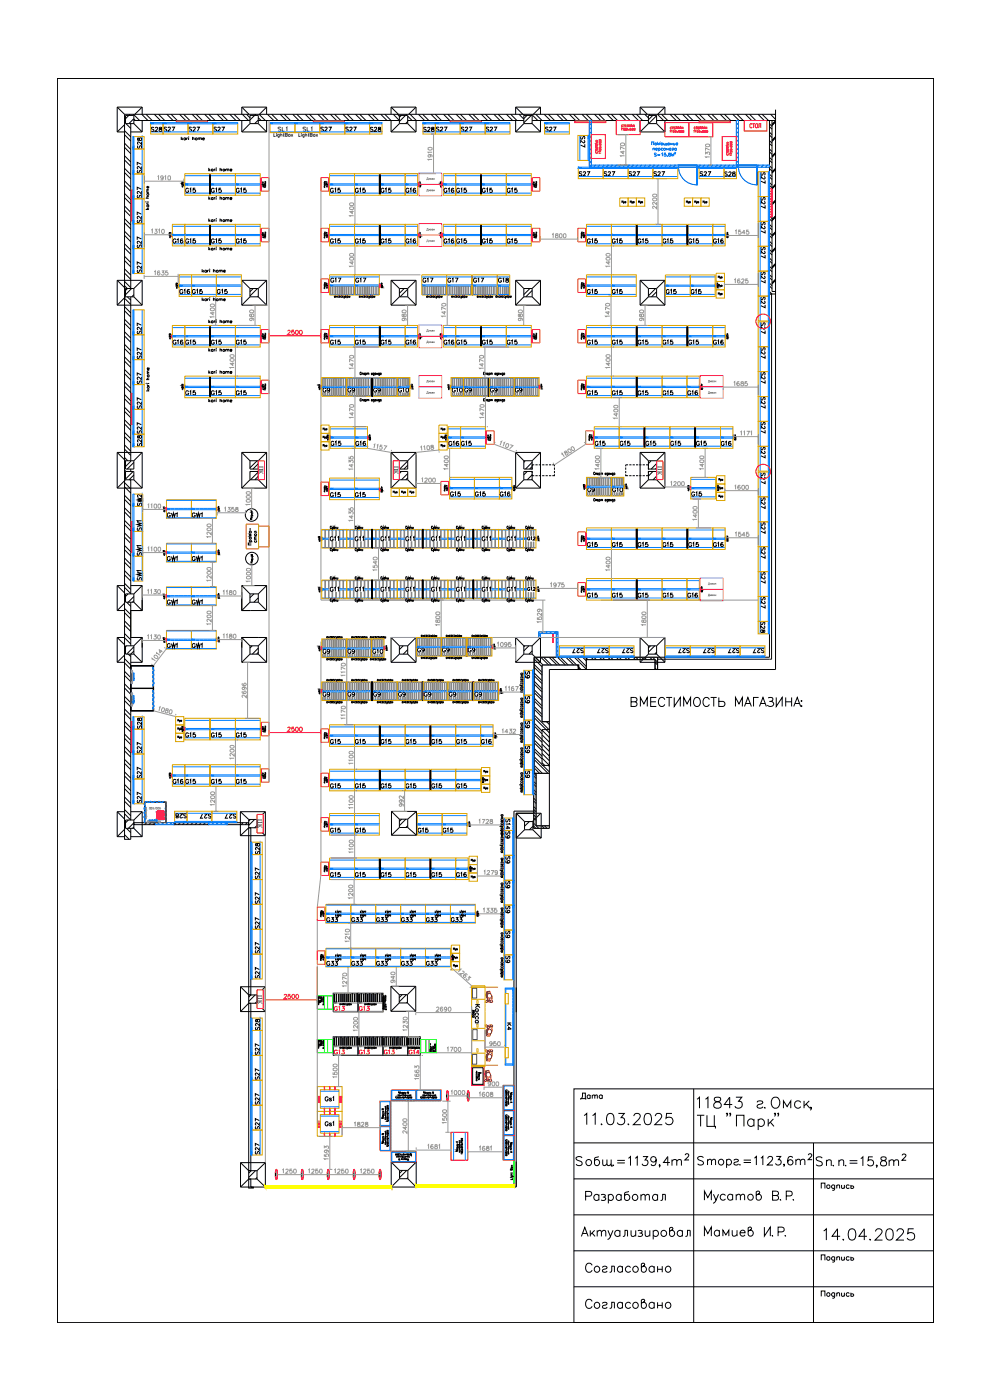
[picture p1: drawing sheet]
<svg xmlns="http://www.w3.org/2000/svg" width="297mm" height="420mm" viewBox="0 0 297 420" stroke-linecap="round" stroke-linejoin="round" font-family="sans-serif">
<defs><g id="words">
<text font-size="7.1" x="175" y="362.3">Разработал</text>
<g font-size="6.6">
<text x="174.3" y="338.7">11.03.2025</text>
<text x="246.2" y="373.2">14.04.2025</text>
</g>
<g font-size="6.2">
<text x="210.6" y="372.2">Мамиев И.Р.</text>
<text x="175" y="383.1">Согласовано</text>
<text x="175" y="394.1">Согласовано</text>
</g>
<text font-size="5.7" x="188.4" y="213.1">ВМЕСТИМОСТЬ МАГАЗИНА:</text>
<text font-size="5.3" x="173.2" y="331.3">Дата</text>
<g font-size="4.4" fill="#dda500">
<text x="43.7" y="45.9" transform="rotate(-90 43.7 45.9)">S28</text>
<text x="98.4" y="86.1">G17</text>
<text x="105.8" y="86.1">G17</text>
<text x="125.9" y="86.1">G17</text>
<text x="133.3" y="86.1">G17</text>
<text x="141.1" y="86.1">G17</text>
<text x="148.5" y="86.1">G18</text>
<text x="43.7" y="135.1" transform="rotate(-90 43.7 135.1)">S28</text>
<text x="230.7" y="191.2" transform="rotate(-90 230.7 191.2)">S28</text>
<text x="43.7" y="219.8" transform="rotate(-90 43.7 219.8)">S28</text>
</g>
<g font-size="4.4">
<text x="176.7" y="45.5" transform="rotate(-90 176.7 45.5)">S27</text>
<text x="43.7" y="53.3" transform="rotate(-90 43.7 53.3)">S27</text>
<text x="43.7" y="60.7" transform="rotate(-90 43.7 60.7)">S27</text>
<text x="43.7" y="68.1" transform="rotate(-90 43.7 68.1)">S27</text>
<text x="43.7" y="101.6" transform="rotate(-90 43.7 101.6)">S27</text>
<text x="43.7" y="109" transform="rotate(-90 43.7 109)">S27</text>
<text x="43.7" y="116.4" transform="rotate(-90 43.7 116.4)">S27</text>
<text x="43.7" y="123.8" transform="rotate(-90 43.7 123.8)">S27</text>
<text x="43.7" y="131.2" transform="rotate(-90 43.7 131.2)">S27</text>
<text x="134.4" y="150.3">G15</text>
<text x="141.8" y="150.3">G15</text>
<text x="149.2" y="150.3">G16</text>
<text x="190.5" y="165.5">G15</text>
<text x="197.9" y="165.5">G15</text>
<text x="205.7" y="165.5">G15</text>
<text x="213.1" y="165.5">G16</text>
<text x="105.5" y="178.9">G11</text>
<text x="175.3" y="180.6">G15</text>
<text x="182.7" y="180.6">G15</text>
<text x="190.5" y="180.6">G15</text>
<text x="197.9" y="180.6">G15</text>
<text x="205.3" y="180.6">G16</text>
<text x="171.1" y="197.2">S27</text>
<text x="178.5" y="197.2">S27</text>
<text x="185.9" y="197.2">S27</text>
<text x="202.8" y="197.2">S27</text>
<text x="210.3" y="197.2">S27</text>
<text x="217.7" y="197.2">S27</text>
<text x="225.1" y="197.2">S27</text>
<text x="160.2" y="204.6" transform="rotate(-90 160.2 204.6)">S9</text>
<text x="43.7" y="227.2" transform="rotate(-90 43.7 227.2)">S27</text>
<text x="54.7" y="222.6">G15</text>
<text x="62.4" y="222.6">G15</text>
<text x="160.2" y="227.2" transform="rotate(-90 160.2 227.2)">S9</text>
<text x="43.7" y="234.6" transform="rotate(-90 43.7 234.6)">S27</text>
<text x="98.1" y="237.8">G15</text>
<text x="113.6" y="237.8">G15</text>
<text x="128.8" y="237.8">G15</text>
<text x="136.2" y="237.8">G15</text>
<text x="160.2" y="234.6" transform="rotate(-90 160.2 234.6)">S9</text>
<text x="66.7" y="246.9">S27</text>
<text x="98.1" y="251.2">G15</text>
<text x="105.8" y="251.2">G15</text>
<text x="124.5" y="251.2">G15</text>
<text x="131.9" y="251.2">G15</text>
</g>
<g font-size="4.4" fill="#989898">
<text x="43.7" y="75.5" transform="rotate(-90 43.7 75.5)">S27</text>
<text x="43.7" y="82.9" transform="rotate(-90 43.7 82.9)">S27</text>
<text x="43.7" y="153.1" transform="rotate(-90 43.7 153.1)">SW2</text>
<text x="206.7" y="150.3">G15</text>
<text x="105.5" y="163.7">G11</text>
<text x="182.7" y="165.5">G15</text>
<text x="103.4" y="210.3">G9</text>
<text x="160.2" y="212" transform="rotate(-90 160.2 212)">S9</text>
<text x="160.2" y="219.8" transform="rotate(-90 160.2 219.8)">S9</text>
<text x="69.8" y="222.6">G15</text>
<text x="105.8" y="237.8">G15</text>
<text x="121" y="237.8">G15</text>
<text x="59.3" y="246.9">S27</text>
</g>
<g font-size="4.4" fill="#007fff">
<text x="175.3" y="148.9">G9</text>
<text x="182.7" y="148.9">G10</text>
<text x="143.6" y="163.7">G11</text>
<text x="143.6" y="178.9">G11</text>
<text x="111.1" y="210.3">G9</text>
<text x="118.5" y="210.3">G9</text>
<text x="126.3" y="210.3">G9</text>
<text x="134.1" y="210.3">G9</text>
<text x="141.5" y="210.3">G9</text>
</g>
<text font-size="4.4" fill="#f00" x="175.3" y="165.5">G15</text>
<text font-size="4.4" fill="#ff3f00" x="96" y="210.3">G9</text>
<text font-size="4.4" fill="#00f" x="43.7" y="242.4" transform="rotate(-90 43.7 242.4)">S27</text>
<g font-size="4" fill="#dda500">
<text x="44.4" y="40.6">S28</text>
<text x="110.1" y="40.6">S28</text>
<text x="216.6" y="54">S28</text>
<text x="51.9" y="246.6">S28</text>
<text x="79" y="257.5" transform="rotate(-90 79 257.5)">S28</text>
<text x="79" y="310.4" transform="rotate(-90 79 310.4)">S28</text>
</g>
<g font-size="4">
<text x="48.3" y="40.6">S27</text>
<text x="55.7" y="40.6">S27</text>
<text x="63.1" y="40.6">S27</text>
<text x="95.2" y="40.6">S27</text>
<text x="102.7" y="40.6">S27</text>
<text x="137.6" y="40.6">S27</text>
<text x="145" y="40.6">S27</text>
<text x="162.6" y="40.6">S27</text>
<text x="172.9" y="54">S27</text>
<text x="180.3" y="54">S27</text>
<text x="187.7" y="54">S27</text>
<text x="195.4" y="54">S27</text>
<text x="54.7" y="58.9">G15</text>
<text x="62.4" y="58.9">G15</text>
<text x="69.8" y="58.9">G15</text>
<text x="98.1" y="58.9">G15</text>
<text x="105.8" y="58.9">G15</text>
<text x="113.6" y="58.9">G15</text>
<text x="121" y="58.9">G16</text>
<text x="132.3" y="58.9">G16</text>
<text x="136.2" y="58.9">G15</text>
<text x="143.9" y="58.9">G15</text>
<text x="151.3" y="58.9">G15</text>
<text x="230.7" y="56.1" transform="rotate(-90 230.7 56.1)">S27</text>
<text x="230.7" y="63.9" transform="rotate(-90 230.7 63.9)">S27</text>
<text x="51.2" y="74.1">G16</text>
<text x="62.4" y="74.1">G15</text>
<text x="69.8" y="74.1">G15</text>
<text x="98.1" y="74.1">G15</text>
<text x="105.8" y="74.1">G15</text>
<text x="113.6" y="74.1">G15</text>
<text x="121" y="74.1">G16</text>
<text x="132.3" y="74.1">G16</text>
<text x="136.2" y="74.1">G15</text>
<text x="143.9" y="74.1">G15</text>
<text x="151.3" y="74.1">G15</text>
<text x="175.3" y="74.1">G15</text>
<text x="190.5" y="74.1">G15</text>
<text x="197.9" y="74.1">G15</text>
<text x="205.7" y="74.1">G15</text>
<text x="213.1" y="74.1">G16</text>
<text x="230.7" y="78.7" transform="rotate(-90 230.7 78.7)">S27</text>
<text x="52.9" y="89.3">G16</text>
<text x="56.8" y="89.3">G15</text>
<text x="64.2" y="89.3">G15</text>
<text x="175.3" y="89.3">G15</text>
<text x="182.7" y="89.3">G15</text>
<text x="199" y="89.3">G15</text>
<text x="206.4" y="89.3">G15</text>
<text x="230.7" y="93.5" transform="rotate(-90 230.7 93.5)">S27</text>
<text x="230.7" y="101.2" transform="rotate(-90 230.7 101.2)">S27</text>
<text x="51.2" y="104.4">G16</text>
<text x="62.4" y="104.4">G15</text>
<text x="69.8" y="104.4">G15</text>
<text x="98.1" y="104.4">G15</text>
<text x="105.8" y="104.4">G15</text>
<text x="113.6" y="104.4">G15</text>
<text x="121" y="104.4">G16</text>
<text x="132.3" y="104.4">G16</text>
<text x="136.2" y="104.4">G15</text>
<text x="143.9" y="104.4">G15</text>
<text x="151.3" y="104.4">G15</text>
<text x="175.3" y="104.4">G15</text>
<text x="190.5" y="104.4">G15</text>
<text x="197.9" y="104.4">G15</text>
<text x="205.7" y="104.4">G15</text>
<text x="213.1" y="104.4">G16</text>
<text x="230.7" y="108.7" transform="rotate(-90 230.7 108.7)">S27</text>
<text x="54.7" y="119.6">G15</text>
<text x="62.4" y="119.6">G15</text>
<text x="69.8" y="119.6">G15</text>
<text x="146.4" y="118.9">G9</text>
<text x="175.3" y="119.6">G15</text>
<text x="190.5" y="119.6">G15</text>
<text x="197.9" y="119.6">G15</text>
<text x="205.3" y="119.6">G16</text>
<text x="230.7" y="116.1" transform="rotate(-90 230.7 116.1)">S27</text>
<text x="230.7" y="123.8" transform="rotate(-90 230.7 123.8)">S27</text>
<text x="230.7" y="131.2" transform="rotate(-90 230.7 131.2)">S27</text>
<text x="98.4" y="134.8">G15</text>
<text x="133.7" y="134.8">G16</text>
<text x="137.6" y="134.8">G15</text>
<text x="185.2" y="134.8">G15</text>
<text x="193" y="134.8">G15</text>
<text x="200.4" y="134.8">G15</text>
<text x="208.1" y="134.8">G15</text>
<text x="230.7" y="138.6" transform="rotate(-90 230.7 138.6)">S27</text>
<text x="230.7" y="146.4" transform="rotate(-90 230.7 146.4)">S27</text>
<text x="98.1" y="150.3">G15</text>
<text x="230.7" y="153.8" transform="rotate(-90 230.7 153.8)">S27</text>
<text x="230.7" y="161.2" transform="rotate(-90 230.7 161.2)">S27</text>
<text x="157.3" y="163.3">G12</text>
<text x="230.7" y="168.6" transform="rotate(-90 230.7 168.6)">S27</text>
<text x="230.7" y="176" transform="rotate(-90 230.7 176)">S27</text>
<text x="230.7" y="183.8" transform="rotate(-90 230.7 183.8)">S27</text>
<text x="110.8" y="197.2">G10</text>
<text x="98.1" y="224.4">G15</text>
<text x="113.6" y="224.4">G15</text>
<text x="121" y="224.4">G15</text>
<text x="128.8" y="224.4">G15</text>
<text x="136.2" y="224.4">G15</text>
<text x="143.6" y="224.4">G16</text>
<text x="51.2" y="236.4">G16</text>
<text x="62.4" y="236.4">G15</text>
<text x="69.8" y="236.4">G15</text>
<text x="154.2" y="260.4" transform="rotate(-90 154.2 260.4)">S9</text>
<text x="79" y="264.9" transform="rotate(-90 79 264.9)">S27</text>
<text x="98.1" y="264.2">G15</text>
<text x="105.8" y="264.2">G15</text>
<text x="113.6" y="264.2">G15</text>
<text x="121" y="264.2">G15</text>
<text x="128.8" y="264.2">G15</text>
<text x="136.2" y="264.2">G16</text>
<text x="154.2" y="267.8" transform="rotate(-90 154.2 267.8)">S9</text>
<text x="79" y="272.3" transform="rotate(-90 79 272.3)">S27</text>
<text x="154.2" y="275.2" transform="rotate(-90 154.2 275.2)">S9</text>
<text x="79" y="279.8" transform="rotate(-90 79 279.8)">S27</text>
<text x="79" y="287.2" transform="rotate(-90 79 287.2)">S27</text>
<text x="154.2" y="282.6" transform="rotate(-90 154.2 282.6)">S9</text>
<text x="154.2" y="290" transform="rotate(-90 154.2 290)">S9</text>
<text x="79" y="294.9" transform="rotate(-90 79 294.9)">S27</text>
<text x="99.5" y="304.4">G13</text>
<text x="154.5" y="310.4" transform="rotate(-90 154.5 310.4)">K4</text>
<text x="79" y="317.9" transform="rotate(-90 79 317.9)">S27</text>
<text x="106.9" y="317.5">G13</text>
<text x="114.3" y="317.5">G13</text>
<text x="79" y="325.3" transform="rotate(-90 79 325.3)">S27</text>
<text x="79" y="332.7" transform="rotate(-90 79 332.7)">S27</text>
<text x="96.7" y="331.6">Gs1</text>
<text x="79" y="340.1" transform="rotate(-90 79 340.1)">S27</text>
<text x="96.7" y="339">Gs1</text>
<text x="79" y="347.5" transform="rotate(-90 79 347.5)">S27</text>
</g>
<g font-size="4" fill="#989898">
<text x="126.3" y="40.6">S28</text>
<text x="209.2" y="54">S27</text>
<text x="230.7" y="71.3" transform="rotate(-90 230.7 71.3)">S27</text>
<text x="182.7" y="74.1">G15</text>
<text x="230.7" y="86.1" transform="rotate(-90 230.7 86.1)">S27</text>
<text x="182.7" y="104.4">G15</text>
<text x="182.7" y="119.6">G15</text>
<text x="105.8" y="134.8">G16</text>
<text x="177.8" y="134.8">G15</text>
<text x="215.5" y="134.8">G16</text>
<text x="105.8" y="150.3">G15</text>
<text x="157.3" y="178.5">G12</text>
<text x="103.4" y="197.2">G9</text>
<text x="105.8" y="224.4">G15</text>
<text x="106.9" y="304.4">G13</text>
<text x="99.5" y="317.5">G13</text>
<text x="121.7" y="317.5">G14</text>
</g>
<g font-size="4" fill="#007fff">
<text x="96" y="118.9">G9</text>
<text x="103.4" y="118.9">G9</text>
<text x="111.1" y="118.9">G9</text>
<text x="118.5" y="118.9">G10</text>
<text x="134.8" y="118.9">G10</text>
<text x="138.6" y="118.9">G9</text>
<text x="124.5" y="196.8">G9</text>
<text x="131.9" y="196.8">G9</text>
<text x="139.7" y="196.8">G9</text>
<text x="154.2" y="250.1" transform="rotate(-90 154.2 250.1)">S14</text>
<text x="154.2" y="252.6" transform="rotate(-90 154.2 252.6)">S9</text>
</g>
<text font-size="4" fill="#808080" x="153.8" y="118.9">G9</text>
<text font-size="4" fill="#ff3f00" x="96" y="197.2">G9</text>
<g font-size="3.1">
<text x="185.6" y="62.1">Пуф</text>
<text x="188" y="62.1">Пуф</text>
<text x="205" y="62.1">Пуф</text>
<text x="207.4" y="62.1">Пуф</text>
<text x="209.9" y="62.1">Пуф</text>
<text x="140.4" y="259.6">Пуф</text>
<text x="140.4" y="262.1">Пуф</text>
</g>
<text font-size="3.1" fill="#ff3f00" x="214.5" y="87.1">Пуф</text>
<g font-size="2.6" fill="#007fff">
<text x="39.2" y="153.1">2</text>
<text x="39.2" y="152.4">0</text>
</g>
<g font-size="1.8">
<text x="77.8" y="139.7" transform="rotate(90 77.8 139.7)">ПК</text>
<text x="118.3" y="139.8" transform="rotate(90 118.3 139.8)">ПК</text>
<text x="197.3" y="140" transform="rotate(90 197.3 140)">ПК</text>
<text x="77.5" y="245.9" transform="rotate(90 77.5 245.9)">ПК</text>
<text x="77.5" y="298.7" transform="rotate(90 77.5 298.7)">ПК</text>
</g>
<text font-size="1" x="48.5" y="242.3" transform="rotate(180 48.5 242.3)">100/100</text>
</g></defs>
<!-- layer: 0 -->
<g fill="none" stroke="#000" stroke-width=".3">
<path d="M35.2 32.1v7.5M35.2 39.6h2.2M35.2 32.1h7.5M35.2 32.1l2.2 2.2M37.4 35.4l.3 .3M37.4 39.2l1.8 1.9M37.4 36.7l.3 .3M37.4 34.3v217.6h1.8v-3.3M37.4 37.4l-2.2 2.2M37.4 34.3h195.3M37.7 34.6h2.5v2.5h-2.5zM37.8 37.1l1.4 1.4"/>
<path d="M38.6 34.6l-.9 1M38.8 34.3l.3 .3M39.1 37.1l.1 .2M39.2 37.1v49.5M40 34.3l1.9 1.9M40.2 35.7l.4 .5M40.2 35.6l-1.5 1.5M40.2 36.9l-.3 .2M40.2 36.2h34.8M42.5 34.3l1.9 1.9M42.7 32.1v2.2M42.7 36.2v3.4l-2.5-2.5"/>
<path d="M42.7 32.1l-2.2 2.2M43.8 34.3l1.9 1.9M46.3 34.3l1.9 1.9M47.6 34.3l1.8 1.9M50.1 34.3l1.8 1.9M51.3 34.3l1.9 1.9M53.9 34.3l1.8 1.9M55.1 34.3l1.9 1.9M57.6 34.3l1.9 1.9M58.9 34.3l1.8 1.9M61.4 34.3l1.9 1.9M62.6 34.3l1.9 1.9"/>
<path d="M65.2 34.3l1.8 1.9M66.4 34.3l1.9 1.9M68.9 34.3l1.9 1.9M70.2 34.3l1.9 1.9M72.5 32.1v2.2M72.5 36.2v3.4M72.5 39.6h7.5M72.5 32.1h7.5M72.5 32.1l2.2 2.2M72.7 34.3l1.9 1.9M74 34.3l1 1.1M75 37.1v-2.5h2.5v2.5"/>
<path d="M75 37.1l-2.5 2.5M75 37.1h2.5M75.1 34.6l-.1 .1M76.4 34.6l-1.4 1.4M76.5 34.3l.3 .3M77.5 35.3l.8 .9M77.5 37.1l2.5 2.5M77.5 36l-1.1 1.1M77.8 34.3l1.8 1.9M80 32.1v2.2M80 36.2v3.4M80 32.1l-2.2 2.2"/>
<path d="M80.2 34.3l2 1.9M81.5 34.3l1.9 1.9M84.1 34.3l1.8 1.9M85.3 34.3l1.9 1.9M87.8 34.3l1.9 1.9M89.1 34.3l1.9 1.9M91.6 34.3l1.9 1.9M92.9 34.3l1.8 1.9M95.4 34.3l1.8 1.9M96.6 34.3l1.9 1.9M99.1 34.3l1.9 1.9M100.4 34.3l1.9 1.9"/>
<path d="M102.9 34.3l1.9 1.9M104.2 34.3l1.8 1.9M106.7 34.3l1.9 1.9M107.9 34.3l1.9 1.9M110.5 34.3l1.8 1.9M111.7 34.3l1.9 1.9M114.2 34.3l1.9 1.9M115.5 34.3l1.8 1.9v3.4M117.3 39.6h7.5M117.3 32.1h7.5M117.3 32.1v2.2M117.3 32.1l2.2 2.2"/>
<path d="M118 34.3l1.8 1.9h-42.3M119.3 34.3l.5 .6M119.8 37.1v-2.5h2.5v2.5M119.8 37.1l-2.5 2.5M119.8 37.1h2.5M120.4 34.6l-.6 .6M121.7 34.6l-1.9 1.9M121.8 34.3l.3 .3M122.3 34.9l1.3 1.3M122.3 36.5l-.6 .6M122.3 36.2h34.9M122.3 37.1l2.5 2.5"/>
<path d="M123 34.3l1.9 1.9M124.8 32.1v2.2M124.8 36.2v3.4M124.8 32.1l-2.2 2.2M125.5 34.3l1.9 1.9M126.8 34.3l1.9 1.9M129.3 34.3l1.9 1.9M130.6 34.3l1.8 1.9M133.1 34.3l1.8 1.9M134.4 34.3l1.8 1.9M136.8 34.3l2 1.9M138.1 34.3l1.9 1.9"/>
<path d="M140.7 34.3l1.8 1.9M141.9 34.3l1.8 1.9M144.4 34.3l1.9 1.9M145.7 34.3l1.9 1.9M148.2 34.3l1.9 1.9M149.5 34.3l1.8 1.9M152 34.3l1.8 1.9M153.2 34.3l1.9 1.9M154.7 32.1h7.5M154.7 32.1v2.2M154.7 36.2v3.4M154.7 32.1l2.2 2.2"/>
<path d="M155.7 34.3l1.5 1.4M157 34.3l.3 .3M157.2 37.1v-2.5h2.5v2.5M157.2 37.1h2.5M157.2 37.1l-2.5 2.5M158.1 34.6l-.9 1M159.4 34.6l-2.2 2.2M159.5 34.3l1.9 1.9M159.7 37.1l2.5 2.5h-7.5M159.7 36.9l-.3 .2M159.7 36.2h34.8M160.8 34.3l1.8 1.9"/>
<path d="M162.2 32.1v2.2M162.2 32.1l-2.2 2.2M163.3 34.3l1.9 1.9M164.5 34.3l1.9 1.9M167.1 34.3l1.8 1.9M168.3 34.3l1.9 1.9M170.8 34.3l1.9 1.9M172.1 34.3l1.8 1.9M174.6 34.3l1.9 1.9M175.9 34.3l1.8 1.9M178.4 34.3l1.8 1.9M179.6 34.3l1.9 1.9"/>
<path d="M182.1 34.3l1.9 1.9M183.4 34.3l1.9 1.9M185.9 34.3l1.9 1.9M187.2 34.3l1.8 1.9M189.7 34.3l1.8 1.9M191 34.3l1.8 1.9M192.1 39.6h7.4M192.1 32.1h7.4M192.1 32.1v2.2M192.1 36.2v3.4M192.1 32.1l2.1 2.2M193.4 34.3l1.1 1.1"/>
<path d="M194.5 37.1v-2.5h2.5v2.5M194.5 37.1l-2.4 2.5M194.5 37.1h2.5M194.7 34.3l.4 .3M195.9 34.6l-1.4 1.4M197 34.7l-2.4 2.4M197 36.2h35.7M197 37.1l2.5 2.5M197.3 34.3l1.8 1.9M198.5 34.3l1.8 1.9M199.5 32.1v2.2M199.5 36.2v3.4"/>
<path d="M199.5 32.1l-2.2 2.2M201 34.3l1.9 1.9M202.3 34.3l1.9 1.9M204.8 34.3l1.9 1.9M206.1 34.3l1.8 1.9M208.6 34.3l1.8 1.9M209.8 34.3l1.9 1.9M212.3 34.3l1.9 1.9M213.6 34.3l1.9 1.9M216.1 34.3l1.9 1.9M217.4 34.3l1.8 1.9M219.9 34.3l1.9 1.9"/>
<path d="M221.1 34.3l1.9 1.9M223.7 34.3l1.8 1.9M224.9 34.3l1.9 1.9M227.4 34.3l1.9 1.9M228.7 34.3l1.9 1.9M230.9 37.2l.7 .7M230.9 39.7l.7 .7M230.9 38l.7 .7M230.9 36.2v161h-70.6v34.9h4.5M231.2 34.3l1.5 1.5M231.5 36.2l.1 .1M231.6 36.2v51.3h1.1"/>
<path d="M232.5 34.3l.2 .3M232.7 32.9v168h-67.9v47.7h-4.7v-16.5M232.7 36.3l-1.1 1M232.7 36.4l-1.1 1.1M232.7 36.6l-1.1 1.1M37.4 43l1.8 1.8M37.4 46.8l1.8 1.8M37.4 50.5l1.8 1.9M37.4 54.3l1.8 1.8M37.4 58.1l1.8 1.8M37.4 40.4l1.8 1.9M37.4 44.2l1.8 1.9"/>
<path d="M37.4 48l1.8 1.9M37.4 51.8l1.8 1.9M37.4 55.6l1.8 1.8M37.4 59.3l1.8 1.9M62.9 52.5l.1 5.6zM63 52.5l.1 5.6zM113.8 52.5l.1 5.6zM113.9 52.5l.2 5.6zM144.2 52.5l.1 5.6zM144.3 52.5l.2 5.6zM230.9 42.2l.7 .8M230.9 44.7l.7 .8"/>
<path d="M230.9 47.3l.7 .7M230.9 40.5l.7 .8M230.9 43.1l.7 .7M230.9 45.6l.7 .7M230.9 48.1l.7 .7M232.7 55.6l-1.1 1.1M232.7 50.9l-1.1 1.1M232.7 41l-1.1 1.1M232.7 45.8l-1.1 1M232.7 50.5l-1.1 1.1M232.7 55.3l-1.1 1.1M232.7 41.2l-1.1 1.1"/>
<path d="M232.7 45.9l-1.1 1.1M232.7 50.7l-1.1 1.1M232.7 55.5l-1.1 1M232.7 41.4l-1.1 1.1M232.7 46.1l-1.1 1.1M37.4 61.8l1.8 1.9M37.4 65.6l1.8 1.9M37.4 69.4l1.8 1.9M37.4 73.2l1.8 1.8M37.4 76.9l1.8 1.9M37.4 63.1l1.8 1.9M37.4 66.9l1.8 1.8"/>
<path d="M37.4 70.6l1.8 1.9M37.4 74.4l1.8 1.9M37.4 78.2l1.8 1.9M62.9 67.7l.1 5.6zM63 67.7l.1 5.6zM113.8 67.7l.1 5.6zM113.9 67.7l.2 5.6zM144.2 67.7l.1 5.6zM144.3 67.7l.2 5.6zM190.9 67.7l.1 5.6zM191 67.7l.2 5.6zM206.1 67.7l.1 5.6z"/>
<path d="M206.2 67.7l.2 5.6zM232.7 60l-1.1 1.1M232.7 64.8l-1.1 1M232.7 69.5l-1.1 1.1M232.7 74.3l-1.1 1.1M232.7 79.1l-1.1 1M232.7 60.2l-1.1 1.1M232.7 65l-1.1 1.1M232.7 69.7l-1.1 1.1M232.7 74.5l-1.1 1M232.7 79.2l-1.1 1.1M232.7 60.4l-1.1 1.1"/>
<path d="M232.7 65.2l-1.1 1M232.7 69.9l-1.1 1.1M232.7 74.6l-1.1 1.1M232.7 79.4l-1.1 1.1M35.2 84.1v7.5M35.2 91.6h7.5M35.2 84.1h7.5M35.2 84.1l2.5 2.5M37.4 80.7l1.8 1.9M37.4 84.5l1.8 1.8M37.4 88.2l.3 .4M37.4 92l1.8 1.9"/>
<path d="M37.4 95.8l1.8 1.9M37.4 99.6l1.8 1.8M37.4 82l1.8 1.8M37.4 85.7l.8 .9M37.4 89.5l1.8 1.9M37.4 93.3l1.8 1.8M37.4 97l1.8 1.9M37.7 89.1l-2.5 2.5M37.7 89.1h2.5M37.7 86.6h2.5M37.7 86.6v2.5M38.2 89.1l1 1"/>
<path d="M38.3 86.6l-.6 .6M39.2 89.1v49.2M39.5 86.6l-1.8 1.8M40.2 88.4l-.7 .7M40.2 89.1l2.5 2.5M40.2 86.6v2.5M42.7 84.1v7.5M42.7 84.1l-2.5 2.5M62.9 98.1l.1 5.6zM63 98.1l.1 5.6zM72.5 84.1v7.5M72.5 91.6h7.5"/>
<path d="M72.5 84.1h7.5M72.5 84.1l2.5 2.5M75 89.1h2.5M75 86.6h2.5M75 86.6v2.5M75 89.1l-2.5 2.5M76 86.6l-1 1M77.2 86.6l-2.2 2.2M77.5 88.9l-.3 .2M77.5 86.6v2.5M77.5 89.1l2.5 2.5M80 84.1v7.5"/>
<path d="M80 84.1l-2.5 2.5M113.8 98.1l.1 5.6zM113.9 98.1l.2 5.6zM117.3 91.6h7.5M117.3 84.1h7.5M117.3 84.1v7.5M117.3 84.1l2.5 2.5M119.8 89.1h2.5M119.8 86.6h2.5M119.8 86.6v2.5M119.8 89.1l-2.5 2.5M121.3 86.6l-1.5 1.4"/>
<path d="M122.3 86.8l-2.3 2.3M122.3 86.6v2.5M122.3 89.1l2.5 2.5M124.8 84.1v7.5M124.8 84.1l-2.5 2.5M141.5 82.9l.1 5.6zM141.6 82.9l.1 5.6zM144.2 98.1l.1 5.6zM144.3 98.1l.2 5.6zM154.7 91.6h7.5M154.7 84.1h7.5M154.7 84.1v7.5"/>
<path d="M154.7 84.1l2.5 2.5M157.2 89.1h2.5M157.2 86.6h2.5M157.2 86.6v2.5M157.2 89.1l-2.5 2.5M159 86.6l-1.8 1.8M159.7 87.2l-1.9 1.9M159.7 86.6v2.5M159.7 89.1l2.5 2.5M162.2 84.1v7.5M162.2 84.1l-2.5 2.5M190.9 98.1l.1 5.6z"/>
<path d="M191 98.1l.2 5.6zM192.1 91.6h7.4M192.1 84.1h7.4M192.1 84.1v7.5M192.1 84.1l2.4 2.5M194.5 86.6v2.5M194.5 89.1h2.5M194.5 86.6h2.5M194.5 89.1l-2.4 2.5M196.7 86.6l-2.2 2.2M197 87.6l-1.5 1.5M197 86.6v2.5"/>
<path d="M197 89.1l2.5 2.5M199.5 84.1v7.5M199.5 84.1l-2.5 2.5M206.1 98.1l.1 5.6zM206.2 98.1l.2 5.6zM230.9 88.2h1.8M231.5 88.2v109.6M232.6 87.5l.1 .1M232.7 83.8l-1.1 1.1M232.7 84l-1.1 1.1M232.7 84.2l-1.1 1M37.4 103.3l1.8 1.9"/>
<path d="M37.4 107.1l1.8 1.9M37.4 110.9l1.8 1.8M37.4 114.7l1.8 1.8M37.4 118.4l1.8 1.9M37.4 100.9l1.8 1.8M37.4 104.6l1.8 1.9M37.4 108.4l1.8 1.9M37.4 112.2l1.8 1.8M37.4 115.9l1.8 1.9M37.4 119.7l1.8 1.9M62.9 113.3l.1 5.6zM63 113.3l.1 5.6z"/>
<path d="M111.5 113.3l.1 5.6zM111.6 113.3l.1 5.6zM146.5 113.3l.2 5.6zM146.7 113.3l.1 5.6zM190.9 113.3l.1 5.6zM191 113.3l.2 5.6zM35.2 135.8v10.7M35.2 135.8h7.5M35.2 135.8l2.5 2.5M37.4 122.2l1.8 1.9M37.4 126l1.8 1.9M37.4 129.8l1.8 1.8"/>
<path d="M37.4 133.5l1.8 1.9M37.4 137.3l.9 1M37.4 123.5l1.8 1.8M37.4 127.2l1.8 1.9M37.4 131l1.8 1.9M37.4 134.8l1.8 1.9M37.4 138.6l.3 .3M37.7 138.3v2.5h2.5v-2.5M37.7 138.3h2.5M39.3 138.4l-1.6 1.6M40.2 138.8l-2 2M42.7 135.8v10.7"/>
<path d="M42.7 135.8l-2.5 2.5M72.5 135.8v10.7M72.5 135.8h7.5M72.5 135.8l2.5 2.5M75 138.3v2.5h2.5v-2.5M75 138.3h2.5M77.1 138.4l-2.1 2M77.5 139.2l-1.6 1.6M80 135.8v10.7M80 135.8l-2.5 2.5M117.3 135.8h7.5M117.3 135.8v10.7"/>
<path d="M117.3 135.8l2.5 2.5M119.8 138.3h2.5v2.5h-2.5zM122.3 139.6l-1.1 1.2M124.8 135.8v10.7M124.8 135.8l-4.9 5M154.7 135.8h7.5M154.7 135.8v10.7M154.7 135.8l2.5 2.5M157.2 138.3v2.5h2.5M157.2 138.3h2.5M157.6 138.4l-.4 .3M159.7 138.7l-2 2.1"/>
<path d="M159.7 138.3v2.7M160.3 139.5h-.6v.5M160.6 139.5h.7M161.7 139.5h.6M162.2 135.8v10.7M162.2 135.8l-2.5 2.5M162.7 139.5h.7M163.7 139.5h.7M164.7 139.5h.7M165.7 139.5h.7v.5M188.5 139.5h-.8v.5M188.8 139.5h.7"/>
<path d="M189.8 139.5h.7M190.8 139.5h.7M191.8 139.5h.7M192.1 135.8h7.4M192.1 135.8v10.7M192.1 135.8l2.4 2.5M192.8 139.5h.7M193.2 128.5l.2 5.6zM193.4 128.5l.1 5.6zM193.8 139.5h.7v.5M194.5 138.3v2.7M194.5 138.3h2.5"/>
<path d="M195.3 138.4l-.8 .7M197 139.1l-1.6 1.7M197 138.3v2.5h-2.5M199.5 135.8v10.7M199.5 135.8l-2.5 2.5M208.4 128.5l.2 5.6zM208.6 128.5l.1 5.6zM35.2 146.5h7.5M37.4 141.1l.4 .4M37.4 144.8l1.8 1.9M37.4 148.6l1.8 1.9M37.4 152.4l1.8 1.9"/>
<path d="M37.4 156.2l1.8 1.8M37.4 159.9l1.8 1.9M37.4 142.3l.3 .3M37.4 146.1l1.8 1.9M37.4 149.9l1.8 1.8M37.4 153.6l1.8 1.9M37.4 157.5l1.8 1.8M37.7 144l-2.5 2.5M37.7 144h2.5M37.7 144v-2.5h2.5v2.5M39 144l.2 .2M39.2 140.8v.7"/>
<path d="M39.2 144v34.2M39.9 141.5l-2.2 2.3M40.2 142.6l-1.5 1.4M40.2 144l2.5 2.5M72.5 146.5h7.5M75 144v-2.5h2.5v2.5M75 144h2.5M75 144l-2.5 2.5M75.2 141.5l-.2 .2M77.5 141.7l-2.3 2.3M77.5 142.9l-1.1 1.1M77.5 144l2.5 2.5"/>
<path d="M117.3 146.5h7.5M119.8 144v-2.5h2.5v2.5M119.8 144h2.5M119.8 144l-2.5 2.5M120.4 141.5l-.6 .6M122.3 144l2.5 2.5M122.3 142.1l-1.8 1.9M122.3 143.4l-.6 .6M126.7 158.9l.1 5.6zM126.8 158.9l.1 5.6zM141.9 158.9l.1 5.6zM142 158.9l.1 5.6z"/>
<path d="M154.7 146.5h7.5M157.2 144h2.5M157.2 144l-2.5 2.5M158.2 141.5l-1 1M159.7 142.3v.5h.6M159.7 142.5l-1.5 1.5M159.7 140l-.8 .8M159.7 143.8l-.2 .2M159.7 141.3v2.7M159.7 141.5h-2.5v2.5M159.7 144l2.5 2.5M160.6 142.8h.7"/>
<path d="M161.7 142.8h.6M162.7 142.8h.7M163.7 142.8h.7M164.7 142.8h.7M166.4 142.3v.5h-.7M166.4 140.3v.7M166.4 141.3v.7M187.7 142.3v.5h.8M187.7 140.3v.7M187.7 141.3v.7M188.8 142.8h.7M189.8 142.8h.7"/>
<path d="M190.8 142.8h.7M190.9 158.9l.1 5.6zM191 158.9l.2 5.6zM191.8 142.8h.7M192.1 146.5h7.4M192.8 142.8h.7M194.5 142.3v.5h-.7M194.5 141.5h2.5v2.5M194.5 141.3v2.7M194.5 144h2.5M194.5 144l-2.4 2.5M194.6 141.5l-.1 .1"/>
<path d="M195.9 141.5l-1.4 1.4M197 142.9l-1.1 1.1M197 140.4l-.3 .4M197 144l2.5 2.5M206.1 158.9l.1 5.6zM206.2 158.9l.2 5.6zM35.2 175.7h2.2M35.2 175.7v7.5M35.2 175.7l2.2 2.2M37.4 163.7l1.8 1.9M37.4 167.5l1.8 1.8M37.4 171.3l1.8 1.9"/>
<path d="M37.4 175.1l1.8 1.8M37.4 178.8l.3 .3M37.4 161.2l1.8 1.9M37.4 165l1.8 1.8M37.4 168.8l1.8 1.8M37.4 172.5l1.8 1.9M37.4 176.3l1.8 1.9M38.4 178.2l-.7 .8M39.2 175.7h3.5M40.2 179l-1.7 1.7M40.2 178.2h-2.5v2.5h2.5M40.2 178.2v2.5"/>
<path d="M42.7 175.7v7.5M42.7 175.7l-2.5 2.5M72.5 175.7v7.5M72.5 175.7h7.5M72.5 175.7l2.5 2.5M75 178.2v2.5M75 178.2h2.5M76.2 178.2l-1.2 1.2M77.5 179.4l-1.3 1.3M77.5 178.2v2.5M80 175.7v7.5M80 175.7l-2.5 2.5"/>
<path d="M126.7 174.1l.1 5.6zM126.8 174.1l.1 5.6zM141.9 174.1l.1 5.6zM142 174.1l.1 5.6zM190.9 174.1l.1 5.6zM191 174.1l.2 5.6zM35.2 191.3h2.2M35.2 198.8h2.2M35.2 183.2h2.2M35.2 191.3v7.5M35.2 191.3l2.2 2.2M37.4 182.6l1.8 1.9"/>
<path d="M37.4 186.4l1.8 1.8M37.4 190.1l1.8 1.9M37.4 193.9l.3 .3M37.4 197.7l1.8 1.9M37.4 180.1l.3 .3M37.4 183.9l1.8 1.8M37.4 187.6l1.8 1.9M37.4 191.4l1.8 1.9M37.4 195.2l.3 .3M37.4 198.9l1.8 1.9M37.4 181l-2.2 2.2M37.4 196.6l-2.2 2.2"/>
<path d="M38 193.8l-.3 .3M38 180.7l1.2 1.3M38.5 196.3l.7 .7M39.2 199.9l.1 13.4zM39.2 199.8l6.9 .1zM39.2 191.3h3.5M39.2 198.8h3.5M39.2 183.2h3.5M39.2 180.7v13.1M40.2 195.4l-1 .9v49.8l-1.8-1.9M40.2 196.3l2.5 2.5M40.2 180.7l2.5 2.5"/>
<path d="M40.2 194.1l-2.2 2.2M40.2 180.3l-.5 .4M40.2 193.8h-2.5v2.5h2.5M40.2 193.8v2.5M42.7 191.3v7.5M42.7 191.3l-2.5 2.5M46 199.9l.1 .3zM72.5 191.3h7.5M72.5 198.8h7.5M72.5 191.3v7.5M72.5 191.3l2.5 2.5M72.5 183.2h7.5"/>
<path d="M75 196.3l-2.5 2.5M75 180.7l-2.5 2.5M75 196.3h2.5M75 193.8h2.5M75 193.8v2.5M75 180.7h2.5M75.7 193.8l-.7 .7M77.5 194.5l-1.8 1.8M77.5 180.7h.1M77.5 195.8l-.5 .5M77.5 193.8v2.5M77.5 180.7l2.5 2.5"/>
<path d="M77.5 196.3l2.5 2.5M80 191.3v7.5M80 191.3l-2.5 2.5M117.3 191.3h7.5M117.3 198.8h7.5M117.3 191.3v7.5M117.3 191.3l2.5 2.5M119.8 196.3h2.5M119.8 193.8h2.5M119.8 193.8v2.5M119.8 196.3l-2.5 2.5M121 193.8l-1.2 1.2"/>
<path d="M122.3 195l-1.3 1.3M122.3 196.2l-.1 .1M122.3 193.8v2.5M122.3 196.3l2.5 2.5M124.8 191.3v7.5M124.8 191.3l-2.5 2.5M139.9 191.3l.1 5.6zM140 191.3l.1 5.6zM154.7 191.3h7.5M154.7 198.8h7.5M154.7 191.3v7.5M154.7 191.3l2.5 2.5"/>
<path d="M157.2 196.3h2.5M157.2 193.8h2.5M157.2 193.8v2.5M157.2 196.3l-2.5 2.5M157.5 193.8l-.3 .3M158.7 193.8l-1.5 1.5M159.7 195.3l-1 1M159.7 193.8v2.5M159.7 196.3l2.5 2.5M160.3 199.4l2.3 2.4M160.3 197.8l2.3 2.3M160.6 197.2l2.3 2.4"/>
<path d="M162.2 191.3v7.5M162.2 191.3l-2.5 2.5M162.2 197.2l2.4 2.4M163.1 197.2l2.4 2.4M164.7 197.2l2.4 2.4M165.6 197.2l2.4 2.4M167.3 197.2l2.4 2.4M168.1 197.2l2.4 2.4M169.8 197.2l2.4 2.4M170.6 197.2l2.4 2.4M172.3 197.2l3.6 3.6M173.1 197.2l2.8 2.8"/>
<path d="M173.6 199.6h-11v17h2.2M175.9 198h20.6v2.9M175.9 197.2v3.7M192.1 191.3h7.4M192.1 198.8h7.4M192.1 191.3v7.5M192.1 191.3l2.4 2.5M192.4 197.2l.8 .8M193.3 197.2l.7 .8M194.5 196.3h2.5M194.5 193.8v2.5M194.5 193.8h2.5"/>
<path d="M194.5 196.3l-2.4 2.5M194.9 197.2l.8 .8M195.2 193.8l-.7 .7M195.8 197.2l1.5 1.5M196.5 193.8l-2 1.9M196.5 198.8l.8 .8M197 195.7l-.5 .6M197 193.8v2.5M197 196.3l2.5 2.5M197.3 197.2v3.7M197.3 197.8h33.6M199.5 191.3v7.5"/>
<path d="M199.5 191.3l-2.5 2.5M37.4 201.5l1.8 1.8M37.4 205.2l1.8 1.9M37.4 209l1.8 1.9M37.4 212.8l1.8 1.8M37.4 216.5l1.8 1.9M37.4 202.7l1.8 1.9M37.4 206.5l1.8 1.9M37.4 210.3l1.8 1.8M37.4 214.1l1.8 1.8M37.4 217.8l1.8 1.9M39.2 213.3l6.9 .1z"/>
<path d="M39.3 206.5h6.7l.1-.4v1l-.1-.5zM46 213l.1 .3zM46.1 206.5v.1M62.9 216l.1 5.6zM63 216l.1 5.6zM111.5 204.7l.1 5.5zM111.6 204.7l.1 5.5zM113.8 217.9l.1 5.7zM113.9 217.9l.2 5.7zM126.7 204.7l.1 5.5zM126.8 204.7l.1 5.5zM129 217.9l.1 5.7z"/>
<path d="M129.1 217.9l.2 5.7zM141.9 204.7l.1 5.5zM142 204.7l.1 5.5zM160.3 212l2.3 2.4M160.3 219.6l4.5 4.5M160.3 201.9l2.3 2.4M160.3 204.4l2.3 2.4M160.3 207l2.3 2.4M160.3 209.5l2.3 2.4M160.3 214.5l4.4 4.5M160.3 217l2.3 2.4M160.3 200.3l2.3 2.3"/>
<path d="M160.3 202.8l2.3 2.4M160.3 205.3l2.3 2.4M160.3 207.8l2.3 2.4M160.3 210.3l2.3 2.4M160.3 212.8l2.3 2.4M160.3 215.4l4.5 4.5M160.3 217.9l2.3 2.3M162.6 219.1l2.2 2.2M164 216.6l.8 .8M164.8 219.1h.1M164.8 219.9h.1M164.8 219h-2.2v10.7h2.2l-2.2-2.2"/>
<path d="M173.6 200.2l.8 .7M196.5 200.5l.5 .4M37.4 220.3l1.8 1.9M37.4 224.1l1.8 1.9M37.4 227.9l1.8 1.9M37.4 231.7l1.8 1.8M37.4 235.4l1.8 1.9M37.4 239.2l1.8 1.9M37.4 221.6l1.8 1.8M37.4 225.4l1.8 1.8M37.4 229.1l1.8 1.9M37.4 232.9l1.8 1.9"/>
<path d="M37.4 236.7l1.8 1.9M62.9 230l.1 5.6zM63 230l.1 5.6zM113.8 231.3l.1 5.6zM113.9 231.3l.2 5.6zM129 231.3l.1 5.6zM129.1 231.3l.2 5.6zM160.1 237l.8 .8M160.1 239.5l.8 .8M160.1 237.9l.8 .7M160.3 222.1l2.3 2.3M160.3 229.6l2.4 2.5"/>
<path d="M160.3 224.6l2.3 2.4M160.3 227.1l2.3 2.4M160.3 220.4l2.3 2.4M160.3 222.9l2.3 2.4M160.3 225.4l2.3 2.4M160.3 227.9l4.1 4.2M160.3 230.4l1.6 1.7M160.9 232.1v15.7h3.9M162.6 228.9l.8 .8M162.6 220.5l2.2 2.2M162.6 223.3l2.2 2.2M162.6 224.7l2.2 2.2"/>
<path d="M162.6 226.1l2.2 2.2M162.9 229.7l1.9 2M164.5 229.7l.3 .3M164.8 221.6h.1M164.8 224.1h.1M164.8 226.7h.1M164.8 229.2h.1M164.8 222.4h.1M164.8 225h.1M164.8 227.5h.1M35.2 243.6v7.5M35.2 251.1h2.2"/>
<path d="M35.2 243.6h2.2M35.2 243.6l2.2 2.2M37.4 243l1.8 1.8M37.4 246.7l.3 .4M37.4 250.5l1.4 1.4M37.4 240.5l1.8 1.8M37.4 248l.3 .3M37.4 251.8l.1 .1M37.4 248.9l-2.2 2.2M38 248.6l1.2 1.3M38.5 246.1l-.8 .8M39.2 251.1h3.5"/>
<path d="M40.2 246.9h6.4v.6h-6.4zM40.2 246.1h-2.5v2.5h2.5M40.2 246.1l2.5-2.5v7.5M40.2 248.6l2.5 2.5M40.2 246.9l-1.7 1.7M40.2 248.2l-.4 .4M40.2 246.1v2.5M42.7 246.9v.1M44 246.9l-.6 .6M45.3 246.9l-.7 .6M46.5 246.9l-.6 .6M52.2 246.9h10.4v.6h-10.4z"/>
<path d="M68.2 246.9h6.4v.6h-6.4zM72.1 243.6h7.5M72.1 250.8h7.5M72.1 243.6v7.2M72.1 243.6l2.5 2.3M74.2 246.9l-.6 .6M74.6 248.4h.7v50.2h-.7zM74.6 245.9h2.5v2.5h-2.5M74.6 245.9v2.5M74.6 248.4l-2.5 2.4M75.1 245.9l-.5 .5M76.4 245.9l-1.8 1.8"/>
<path d="M77.1 247.7l-.7 .7M78.8 250l.8 .8M79.6 243.6v7.2M79.6 243.6l-.8 .8M113.8 257.9l.1 5.6zM113.9 257.9l.2 5.6zM117.5 250.7h7.5M117.5 243.5v7.2M117.5 243.5h7.5M117.5 243.5l2.3 2.3M119.8 245.8v2.5M119.8 248.3h2.5"/>
<path d="M119.8 245.8h2.5M119.8 248.3l-2.3 2.4M120.5 245.8l-.7 .7M121.8 245.8l-2 2M122.3 245.8v2.5M122.3 247.8l-.5 .5M122.3 248.3l2.7 2.4M125 243.5v7.2M125 243.5l-2.7 2.3M129 257.9l.1 5.6zM129.1 257.9l.2 5.6zM154.9 244.1h7.5v7.4"/>
<path d="M154.9 244.1v112.1h-.7v-112.8h6.1v.7M154.9 244.1l2.5 2.5M157.4 249l-2.5 2.5h7.5M157.4 246.6h2.5v2.4M157.4 249h2.5M157.4 246.6v2.4M157.6 246.6l-.2 .1M158.8 246.6l-1.4 1.4M159.9 248l-1.1 1M159.9 249l2.5 2.5M160.1 242.1l.8 .7M160.1 247.1l1.5 1.5"/>
<path d="M160.1 247.9l.7 .7M160.1 244.6l.8 .7M160.1 240.4l.8 .7M160.1 242.9l.8 .7M160.1 245.4l.8 .8M162.2 244.1l-2.4 2.5M162.5 247.8l.8 .8M163.4 247.8l.7 .8M72.2 296.1v7.5M72.2 296.1h7.4M72.2 296.1l2.4 2.5M74.6 298.6h2.5v2.5h-2.5"/>
<path d="M74.6 298.6v2.5M75.3 298.6l-.7 .7M76.6 298.6l-2 1.9M79.6 296.1v7.5M79.6 296.1l-.9 1M117.3 296v7.5M117.3 296h7.4M117.3 296l2.5 2.5M119.8 298.5v2.5M119.8 298.5h2.4M120.7 298.5l-.9 .9M121.9 298.5l-2.1 2.2"/>
<path d="M122.2 298.5v2.5M124.7 296v7.5M124.7 296l-2.5 2.5M72.2 303.6h7.4M74.6 301.1h.7v50.2h-.7zM74.6 301.1l-2.4 2.5M77.1 300.5l-.5 .6M78.7 302.7l.9 .9M117.3 303.5h7.4M119.8 301h2.4M119.8 301l-2.5 2.5M122.2 300.7l-.3 .3"/>
<path d="M122.2 301l2.5 2.5M72.2 356.2h7.4M72.2 348.9v7.3M72.2 348.9h7.4M72.2 348.9l2.4 2.4M74.6 353.8h.7v2.4h.7v.3h-1.4zM74.6 351.3v2.5M74.6 353.8h2.5M74.6 351.3h2.5M74.6 353.8l-2.4 2.4M75.4 351.3l-.8 .8M76.7 351.3l-2.1 2.1"/>
<path d="M77.1 353.4l-.4 .4M77.1 351.3v2.5M77.1 353.8l2.5 2.4M79.6 348.9v7.3M79.6 348.9l-2.5 2.4M117.4 356.2h7.5M117.4 348.8v7.4M117.4 348.8h7.5M117.4 348.8l2.5 2.5M119.9 351.3v2.5M119.9 353.8h2.5M119.9 351.3h2.5"/>
<path d="M119.9 353.8l-2.5 2.4M120.8 351.3l-.9 .8M122 351.3l-2.1 2.1M122.4 351.3v2.5M122.4 353.4l-.4 .4M122.4 353.8l2.5 2.4M124.9 348.8v7.4M124.9 348.8l-2.5 2.5"/>
</g>
<path d="M160.3 197.2h37M175.9 198h20.6M175.9 197.2v3.7M160.3 206.4v25.7h4.5M173.6 200.9v-1.3h-11v17M160.1 232.1v16.5h4.7M160.9 232.1v15.7h3.9" fill="none" stroke="#545454" stroke-width=".3"/>
<g fill="none" stroke="#f00" stroke-width=".3">
<path d="M52.9 36.3h9.4v.5h-9.4zM94 36.3h9.3v.5h-9.3zM135.1 36.3h9.3v.5h-9.3zM172.5 36.3h9.3v.5h-9.3zM209.8 36.3h9.3v.5h-9.3zM39.4 57h.5v9.3h-.5zM230.9 56.5v8.7M231.6 56.5v8.7M39.4 118h.5v9.4h-.5zM77.5 138.3h1.9v5.6h-1.9zM118 138.3h1.8v5.6h-1.8zM197 138.4h1.9v5.5h-1.9z"/>
<path d="M39.4 156.5h.5v9.3h-.5zM39.4 216.5h.5v9.4h-.5zM77.1 244.4h1.9v5.6h-1.9zM77.1 297.1h1.9v5.6h-1.9z"/>
</g>
<path d="M173.5 199.6l.2 1.3v-1.3zM173.5 199.6l.2 1.3h-.2z" fill="#000" stroke="#000" stroke-width=".3"/>
<g fill="#ff0" stroke="#ff0" stroke-width=".3">
<path d="M79.5 355.8v.7h.2zM79.5 355.8l.2 .2v.5zM79.5 355.8l.2 .2 37.8-.2zM79.7 356l37.8-.2-.3 .2zM117.2 356l.3 .7v-.9zM117.2 356l.3 .7zM79.6 356.7h37.9l-.3-.3zM79.6 356.4h37.6l-37.6 .3z"/>
<path d="M124.7 356.4h29.5v-.3zM124.7 356.4l.3-.3h29.2zM124.7 355.5v.9l.3-.3zM124.7 355.5l.3 .6zM124.7 355.5l.3 .2 29.3-.2zM125 355.7l29.3-.2-.2 .2zM154.3 355.5l-.2 .2 .2 .5zM154.1 355.7l.2 .5h-.2z"/>
</g>
<g fill="none" stroke="#00f" stroke-width=".3">
<path d="M176.8 36.2h.6v14h-.6zM177.4 37.1l-.6 .5M177.4 38.3l-.6 .6M220.9 36.2h.7v13.3h-.7zM221.6 36.9l-.7 .7M221.6 38.2l-.7 .6M221.6 39.5l-.7 .6M177.4 49.5h53.5v.7h-53.5zM177.4 47.1l-.6 .6M177.4 48.4l-.6 .6M202.6 49.5l-.6 .7M203.6 49.5h5.6v.7h-5.6z"/>
<path d="M203.6 49.9a5.4 5.4 0 0 0 5.6 5.6M221.6 49.5h5.5v.7h-5.5zM221.6 40.7l-.7 .6M221.6 42l-.7 .6M221.6 43.2l-.7 .6M221.6 44.5l-.7 .6M221.6 45.7l-.7 .7M221.6 47l-.7 .6M221.6 48.3l-.7 .6M221.6 49.9a5.4 5.4 0 0 0 5.6 5.6M161.7 189.6h5.2v.5h-5.2zM161.7 190.1h.5v1.2h-.5z"/>
<path d="M162.2 190.3l-.5 .6M162.9 189.6l-.5 .5M164.2 189.6l-.6 .5M165.4 189.6l-.5 .5M166.7 189.6l-.5 .5M166.9 189.6h.5v7.6h-.5zM167.4 190.1l-.5 .5M167.4 191.4l-.5 .5M167.4 192.7l-.5 .5M167.4 193.9l-.5 .5M167.4 195.2l-.5 .5M167.4 196.4l-.5 .5"/>
<path d="M46.6 246.9h5.6v.6h-5.6zM47.8 246.9l-.7 .6M49.1 246.9l-.7 .6M50.3 246.9l-.6 .6M62.6 246.9h5.6v.6h-5.6z"/>
</g>
<path d="M209 49.9l.3 5.6v-5.6zM209 49.9l.3 5.6h-.3z" fill="#00f" stroke="#00f" stroke-width=".3"/>
<path d="M165.8 190.1l.2 2.7v-2.7zM165.8 190.1l.2 2.7h-.2z" fill="#f00" stroke="#f00" stroke-width=".3"/>
<g fill="none" stroke="#f00" stroke-width=".3">
<path d="M223.3 36.2h6.8v3.1h-6.8zM225.7 37.4a.32 .32 0 0 0-.4-.3 .32 .32 0 0 0-.3 .3v.5a.35 .35 0 0 0 .2 .5 .35 .35 0 0 0 .5-.3M225.8 37.1h.7M226.1 37.1v1.3M226.9 37.1a.6 .6 0 0 1 .5 .6 .6 .6 0 0 1-.6 .6l-.2-.7zM227.5 38.4l.2-.3v-1h.5v1.3M78.2 53.5h.2v3.7h-.2zM98.6 57.2v-3.7l.1 3.7M159.5 53.5l.2 3.7zM78.2 68.7h.2v3.7h-.2zM98.6 72.4v-3.7l.1 3.7M159.5 68.7l.2 3.7z"/>
<path d="M175.7 72.4v-3.7h.2v3.7M78.2 99.1h.2v3.7h-.2zM159.5 99.1l.2 3.7zM175.7 87.6v-3.7h.2v3.7M78.2 114.3h.2v3.7h-.2zM98.6 102.8v-3.7l.1 3.7M175.7 102.8v-3.7h.2v3.7M175.7 118v-3.7h.2v3.7M145.8 129.5l.1 3.7zM178 133.2v-3.7h.2v3.7M98.6 148.6v-3.7l.1 3.7M134.6 148.4v-3.8h.2v3.8"/>
<path d="M175.7 163.5v-3.7h.2v3.7M175.7 178.7v-3.7h.2v3.7M78.2 217h.2v3.7h-.2zM78.2 230.9h.2v3.7h-.2zM98.6 222.6v-3.7l.1 3.7M98.6 235.9v-3.7l.1 3.7M98.6 249.3v-3.8l.1 3.8M97.5 272.4l.1 3.7zM98.6 262.6v-3.7l.1 3.7M97.5 285.5l.1 3.7zM114 337.9h3.1v7.5h-3.1zM114 330.5h3.1v7.4h-3.1z"/>
<path d="M117.4 327.1h7.5v3.1h-7.5zM124.9 327.1h7.4v3.1h-7.4zM135.3 339.8h5.1v8.4h-5.1zM141.5 320.1h3.7v5.6h-3.7zM145.2 320.2h.1M151.1 333.2h3.1v7.5h-3.1zM151.1 325.7h3.1v7.5h-3.1zM117.4 345.7h7.5v3.1h-7.5zM151.1 340.7h3.1v7.5h-3.1z"/>
</g>
<g fill="none" stroke="#f00" stroke-width=".3">
<path d="M184.9 36.2h7.2v4.2h-7.2zM186.3 38.6l.2-.1v.6M186.8 38.6l.2-.1v.6M186.9 37.6l-.3-.1-.1 .2 .1 .4 .3-.2M187 37.5h.4M187.2 37.5v.6M187.6 37.8h.3M187.6 38.5h-.2l-.1 .3h.4v.2h-.4M187.9 37.5h-.3v.6h.3M188.1 38.1l.1-.6h.3v.6M188.5 38.7l.3 .4M188.7 38.1l.1-.6h.3v.6"/>
<path d="M188.8 38.7l-.3 .4M189.3 38.1l.2-.6 .2 .6M189.3 38.6l-.1-.1a.31 .31 0 0 0-.2 .3 .31 .31 0 0 0 .3 .3v-.3l-.3 .1M189.3 37.9h.3M189.6 38.5l.4 .6h-.4l.4-.4zM189.8 37.5l.3 .3 .3-.3M190 37.7l-.2 .4M190.1 37.8h.1M190.1 37.5v.6M190.1 37.7l.3 .4M199.5 36.8h7.2v4.2h-7.2zM201 39.3l.1-.2v.7"/>
<path d="M201.5 39.3l.1-.2v.7M201.5 38.2l-.2-.1-.2 .2 .2 .4 .2-.1M201.7 38.1h.3M201.8 38.1v.6M202.2 38.4h.4M202.3 39.1h-.3v.3h.3v.3l-.4-.1M202.6 38.1h-.4v.6h.4M202.7 38.7l.1-.6h.3v.6M203.1 39.3l.3 .5M203.3 38.7l.1-.6h.3v.6M203.4 39.3l-.3 .5M203.9 38.7l.2-.6 .2 .6"/>
<path d="M203.9 38.5h.3M204 39.2l-.2-.1-.2 .3 .1 .3h.3l-.1-.3-.3 .2M204.3 39.2l.3 .5-.4-.1 .4-.3zM204.4 38.1l.3 .3 .3-.3M204.7 38.4l-.3 .3M204.7 38.4h.1M204.7 38.1v.6M204.8 38.4l.2 .3M206.7 36.8h7.2v4.2h-7.2zM208.1 39.3l.2-.2v.7M208.6 39.3l.2-.2v.7M208.7 38.2l-.3-.1-.1 .2 .1 .4 .3-.1"/>
<path d="M208.8 38.1h.4M209 38.1v.6M209.4 38.4h.3M209.5 39.1h-.3l-.1 .3h.3l.1 .3-.4-.1M209.7 38.1h-.3v.6h.3M209.8 38.7l.2-.6h.3v.6M210.3 39.3l.3 .5M210.4 38.7l.2-.6h.3v.6M210.6 39.3l-.3 .5M211 38.7l.3-.6 .2 .6M211.1 38.5h.3M211.1 39.2l-.2-.1-.1 .3v.3h.3v-.3l-.3 .2"/>
<path d="M211.4 39.2l.4 .4-.1 .2-.3-.2 .3-.4zM211.6 38.1l.3 .3 .3-.3M211.8 38.4l-.2 .3M211.9 38.4h.1M211.9 38.1v.6M211.9 38.4l.3 .3M177.4 40.4h4.2v7.2h-4.2zM178.7 44.5v.4h.6v-.4M178.7 42.1l.3 .2-.3 .4M178.7 45.2h.6M178.7 45v.4M178.7 42.3h.6"/>
<path d="M178.8 45.5l-.1 .4 .2 .1 .4-.1-.1-.4M179 42.4l.3 .3M179 42.3h.1M179 44.5v.4M179.1 42.9v.3M179.3 44h-.6v.3l.6 .1M179.3 43.4h-.6v.3l.6 .1M179.3 42.7l-.6 .3 .6 .2M179.3 42.1l-.3 .2M179.7 44.8v.3h.3v-.3h.3l-.1 .4M179.8 43.1l-.1 .1a.3 .3 0 0 0 .3 .3 .3 .3 0 0 0 .3-.3h-.3l.2 .3M179.8 42.5v.4l.3-.4h.2v.3l-.1 .1z"/>
<path d="M179.9 43.7l.5 .3M180.4 45.9h-.7l.2 .2M180.4 45.5h-.7l.2 .1M180.4 43.7l-.5 .3M216.7 41h4.2v7.1h-4.2zM218 45.1v.4h.6v-.4M218 42.6l.3 .3-.3 .4M218 45.8h.6M218 45.6v.4M218 42.9h.6M218.1 46.1l-.1 .4 .2 .1 .4-.1-.1-.4M218.3 43l.3 .3"/>
<path d="M218.3 42.9h.1M218.3 45.1v.4M218.4 43.4v.3M218.6 44.5h-.6v.4l.6 .1M218.6 44h-.6v.3l.6 .1M218.6 43.3l-.6 .3 .6 .2M218.6 42.6l-.3 .3M219 45.4v.3h.3v-.3h.3l-.1 .3M219.1 43.7l-.1 .1a.3 .3 0 0 0 .3 .3 .3 .3 0 0 0 .3-.3h-.3l.1 .3M219.1 43.1v.3l.3-.3h.2v.3h-.2zM219.2 44.3l.5 .2M219.7 46.5h-.7l.1 .2"/>
<path d="M219.7 46.1h-.7l.1 .1M219.7 44.3l-.5 .2M80.7 100v2.5M86.3 99.4l.6-.3 .2 .4-.8 .9h.9M88.2 99.1h-.6l-.1 .6a.45 .45 0 0 1 .7-.1 .45 .45 0 0 1 0 .7 .45 .45 0 0 1-.7-.2M88.8 99.2a.56 .56 0 0 1 .7 .6 .56 .56 0 0 1-.7 .5l-.1-.5zM90 99.2a.56 .56 0 0 1 .7 .6 .56 .56 0 0 1-.7 .5l-.1-.5zM80.7 100.8h15.6M96.3 100v1.5M80.7 219.1v1.3M80.7 219.9h15.6M86.3 218.5l.3-.3 .5 .3-.8 1h.9"/>
<path d="M88.2 218.2h-.6l-.1 .6a.46 .46 0 0 1 .7-.1 .46 .46 0 0 1 0 .7 .46 .46 0 0 1-.7-.1M88.8 218.3a.58 .58 0 0 1 .7 .6 .58 .58 0 0 1-.7 .5l-.1-.4zM90 218.3a.58 .58 0 0 1 .7 .6 .58 .58 0 0 1-.7 .5l-.1-.4zM96.3 219.1v1.3M79.6 296.5v4.3M85.2 298.7l.6-.3 .2 .4-.8 .9h.8M87.1 298.4h-.6l-.1 .6a.45 .45 0 0 1 .7-.1 .45 .45 0 0 1 0 .7 .45 .45 0 0 1-.7-.2M87.7 298.5a.56 .56 0 0 1 .7 .6 .56 .56 0 0 1-.7 .5l-.1-.5zM88.9 298.5a.56 .56 0 0 1 .7 .6 .56 .56 0 0 1-.7 .5l-.1-.5zM95.2 290.1v10.7M79.6 300.1h15.6M134.2 327.4l.3 1.1a2.01 2.01 0 0 1-.3 1.9 4.7 4.7 0 0 1 0-3z"/>
<path d="M134.2 327.4l-.2 1.5 .2 1.5M134.2 330.2v.2zM134.2 327.4v.1zM134.3 327.5v2.8M134.4 327.4l.2 1.5-.2 1.5M140.4 327.4l.3 1.1a2.01 2.01 0 0 1-.3 1.9 4.7 4.7 0 0 1 0-3zM140.4 327.4l-.2 1.5 .2 1.5M140.4 330.2l.1 .2zM140.4 327.4l.1 .1zM140.5 327.5v2.8M140.6 327.4l.2 1.5-.2 1.5M82.8 351v3l-.2-1.5z"/>
<path d="M82.8 351h.1a2.92 2.92 0 0 1 .2 3M82.9 353.8v.2zM82.9 351v.2zM83 351.1v2.8M83 351l.2 1.5-.2 1.4M83 353.9h-.2M90.6 351l-.2 1.5 .2 1.5M90.6 353.8l.1 .2zM90.6 351l.1 .2zM90.7 351.1v2.8M90.8 353.9l.2-1a2.01 2.01 0 0 0-.4-1.9l-.1 1.5 .1 1.4M90.8 353.9h-.2"/>
<path d="M90.8 351l.2 1.5-.2 1.5M98.4 351l-.2 1.5 .2 1.4M98.4 353.8l.1 .2zM98.4 351l.1 .2zM98.5 351.1v2.8M98.5 353.9l.2-1.4-.2-1.5a2.92 2.92 0 0 0-.1 3M98.6 353.9h-.2M98.6 351l.2 1.5-.2 1.5M106.1 354a3.6 3.6 0 0 1 .2-3l.3 1.5-.2 1.5M106.2 351l-.2 1.5 .2 1.4M106.2 353.8l.1 .2zM106.2 351l.1 .2z"/>
<path d="M106.3 351.1v2.8M106.3 351l.2 1.5-.2 1.4M106.4 353.9h-.2M113.9 351l-.2 1.5 .2 1.5M114 351a2.92 2.92 0 0 1 .2 3M114 351l-.2 1.5 .2 1.4M114 353.8l.1 .2zM114 351l.1 .2zM114.1 351.1v2.8M114.1 351l.2 1.5-.2 1.4M114.2 353.9h-.2"/>
<circle cx="188.1" cy="38.8" r=".29"/>
<circle cx="190.4" cy="38.8" r=".29"/>
<circle cx="202.7" cy="39.4" r=".28"/>
<circle cx="205" cy="39.4" r=".28"/>
<circle cx="209.9" cy="39.4" r=".28"/>
<circle cx="212.2" cy="39.4" r=".28"/>
<circle cx="180" cy="44.4" r=".29"/>
<circle cx="180" cy="42.1" r=".29"/>
<circle cx="219.3" cy="42.7" r=".29"/>
<circle cx="219.3" cy="45" r=".29"/>
<circle cx="229" cy="96.4" r="2.18"/>
<circle cx="229" cy="141.5" r="2.18"/>
</g>
<g fill="none" stroke="#000" stroke-width=".3">
<path d="M17.2 23.6h262.9v373.3h-262.9zM17.2 23.6v373.3M54.4 41.1v.9M54.6 41.6l.2 .4M55.7 41.5a.28 .28 0 0 0-.5 0 .28 .28 0 0 0 0 .4 .28 .28 0 0 0 .5-.1M55.7 41.4v.6M56 41.4v.6M56.6 41.4v.6M57.8 41.5l.4-.1v.6M57.8 41.1v.9M59.4 41.5l.5-.1v.6M59.4 41.4v.6"/>
<path d="M59.9 41.5l.5-.1v.6M60.8 41.6h.5a.3 .3 0 0 0-.4-.2 .3 .3 0 0 0-.1 .5 .3 .3 0 0 0 .4 .1l.1-.2M62.6 50.4v1M62.8 51l.3 .4M63.1 50.7l-.5 .5M63.9 50.9a.28 .28 0 0 0-.4-.1 .28 .28 0 0 0 0 .4 .28 .28 0 0 0 .4 0M63.9 50.7v.7M64.2 50.7v.7M64.6 50.7l-.4 .3M64.8 50.4h.1M64.8 50.7v.7M66 50.9l.4-.1 .1 .6"/>
<path d="M66 50.4v1M67.7 50.9l.4-.1 .1 .6M67.7 50.7v.7M68.2 50.9l.5-.1v.6M69 51h.6a.31 .31 0 0 0-.5-.2 .31 .31 0 0 0 0 .5 .31 .31 0 0 0 .5-.1M62.6 65.6v.9M62.8 66.2l.3 .3M63.1 65.9l-.5 .5M63.9 66.1a.28 .28 0 0 0-.4-.1 .28 .28 0 0 0 0 .4 .28 .28 0 0 0 .4 0M63.9 65.9v.6M64.2 65.9v.6M64.6 65.9l-.4 .3"/>
<path d="M64.8 65.6h.1M64.8 65.9v.6M66 66.1l.4-.1 .1 .5M66 65.6v.9M67.7 66.1l.4-.1 .1 .5M67.7 65.9v.6M68.2 66.1l.5-.1v.5M69 66.2h.6a.31 .31 0 0 0-.5-.2 .31 .31 0 0 0 0 .5 .31 .31 0 0 0 .5-.1M60.6 80.8v.9M60.9 81.4l.3 .3M61.1 81.1l-.5 .4M62 81.3a.3 .3 0 0 0-.5-.1 .3 .3 0 0 0 0 .4 .3 .3 0 0 0 .5 0"/>
<path d="M62 81.1v.6M62.3 81.1v.6M62.6 81.1l-.3 .3M62.6 96v.9M62.8 96.6l.3 .3M62.9 80.8h.1M62.9 81.1v.6M63.1 96.3l-.5 .4M63.9 96.4l-.1-.1a.3 .3 0 0 0-.4 .1 .3 .3 0 0 0 .1 .4 .3 .3 0 0 0 .4 0M63.9 96.3v.6M64 81.3l.5-.2v.6M64 80.8v.9"/>
<path d="M64.2 96.3v.6M64.6 96.3l-.4 .3M64.8 96h.1M64.8 96.3v.6M65.7 81.3l.5-.2v.6M65.7 81.1v.6M66 96.4l.4-.1 .1 .6M66 96v.9M66.2 81.3l.5-.2v.6M67.1 81.4h.5l-.1-.2a.28 .28 0 0 0-.4 0 .28 .28 0 0 0 .1 .4 .28 .28 0 0 0 .4 0M67.7 96.4l.4-.1 .1 .6M67.7 96.3v.6"/>
<path d="M68.2 96.4l.5-.1v.6M69 96.6h.6l-.1-.2a.31 .31 0 0 0-.4 0 .31 .31 0 0 0 0 .4 .31 .31 0 0 0 .5 0M62.6 111.2v.9M62.8 111.7l.3 .4M63.1 111.5l-.5 .4M63.9 111.6l-.1-.1a.29 .29 0 0 0-.4 .1 .29 .29 0 0 0 .1 .4 .29 .29 0 0 0 .4 0M63.9 111.5v.6M64.2 111.5v.6M64.6 111.5l-.4 .2M64.8 111.2h.1M64.8 111.5v.6M66 111.6l.4-.1 .1 .6"/>
<path d="M66 111.2v.9M67.7 111.6l.4-.1 .1 .6M67.7 111.5v.6M68.2 111.6l.5-.1v.6M69 111.7h.6a.28 .28 0 0 0-.3-.2 .28 .28 0 0 0-.3 .3l.2 .3 .4-.1M75.3 154.7h.5v.2M75.3 153.8l.4 .1-.4 .2M75.3 154.2h.4M75.4 154.7l.1 .3 .1-.3M75.6 154.2l.1 .2h-.4M75.7 155.5h-.5v.4h.5M75.7 153.9l.1 .2"/>
<path d="M75.7 153.3h-.4l.3 .2-.3 .2h.4M99.5 158.1l-.1-.2-.3 .2v.5l.4-.1M99.6 158.1l.1 .5 .2-.5M99.7 158.6l-.1 .3M100 158.6v-.5l.2 .5 .2-.5v.5M100.6 158.1v.5M100.7 158.4l.3 .2M100.9 158.1l-.3 .4M101.1 158.1v.5l.3-.1M101.4 158.1v.5M107 158.1l-.3-.2-.2 .3 .1 .4 .4-.1M107 158.1l.2 .5 .1-.5"/>
<path d="M107.5 158.6v-.5l.2 .5 .2-.5v.5M108.1 158.1v.5M108.2 158.4l.2 .2M108.4 158.1l-.3 .4M108.5 158.1l.1 .5 .2-.1M108.8 158.1v.5M114.7 158.1l-.3-.2-.2 .3 .2 .4 .3-.1M114.8 158.1l.1 .5 .2-.5M114.9 158.6l-.2 .3M115.2 158.6v-.5l.2 .5 .2-.5v.5M115.8 158.1v.5M115.9 158.4l.2 .2"/>
<path d="M116.1 158.1l-.3 .4M116.3 158.1v.5l.3-.1M116.6 158.1v.5M122.1 158.1v-.2l-.4 .2 .1 .5 .3-.1M122.2 158.1l.2 .5 .1-.5M122.4 158.6l-.2 .3M122.7 158.6v-.5l.2 .5 .1-.5v.5M123.3 158.1v.5M123.4 158.4l.2 .2M123.6 158.1l-.3 .4M123.7 158.1l.1 .5 .2-.1M124 158.1v.5"/>
<path d="M129.9 158.1l-.3-.2-.2 .3 .1 .4 .4-.1M129.9 158.1l.2 .5 .2-.5M130.1 158.6l-.2 .3M130.4 158.6v-.5l.2 .5 .2-.5v.5M131 158.1v.5M131.1 158.4l.2 .2M131.3 158.1l-.3 .4M131.4 158.1l.1 .5 .2-.1M131.7 158.1v.5M137.3 158.1l-.1-.2-.3 .2 .1 .5 .3-.1M137.4 158.1l.2 .5 .1-.5M137.6 158.6l-.2 .3"/>
<path d="M137.9 158.6v-.5l.2 .5 .1-.5v.5M138.5 158.1v.5M138.6 158.4l.2 .2M138.8 158.1l-.3 .4M138.9 158.1v.5l.3-.1M139.2 158.1v.5M145.1 158.1l-.4-.2-.1 .3 .1 .4 .4-.1M145.1 158.1l.2 .5 .1-.5M145.6 158.6v-.5l.2 .5 .2-.5v.5M146.2 158.1v.5M146.3 158.4l.2 .2M146.5 158.1l-.3 .4"/>
<path d="M146.6 158.1l.1 .5 .2-.1M146.9 158.1v.5M152.5 158.1l-.3-.2-.1 .3 .2 .4 .2-.1M152.6 158.1l.2 .5 .1-.5M152.8 158.6l-.2 .3M153.1 158.6v-.5l.2 .5 .1-.5v.5M153.7 158.1v.5M153.8 158.4l.2 .2M154 158.1l-.3 .4M154.1 158.1v.5l.3-.1M154.4 158.1v.5M158.1 158.1l-.1-.2-.3 .2 .1 .5 .3-.1"/>
<path d="M158.2 158.1l.2 .5 .1-.5M158.4 158.6l-.2 .3M158.7 158.6v-.5l.2 .5 .1-.5v.5M159.3 158.1v.5M159.4 158.4l.2 .2M159.5 158.1l-.2 .4M159.7 158.1l.1 .5 .2-.1M160 158.1v.5M75.5 167.7h.3l.1 .3M75.5 166.9l.3 .1-.3 .2M75.5 167.3h.3M75.5 167.7l.1 .3 .1-.3"/>
<path d="M75.7 167.3l.1 .2h-.3M75.8 168.6h-.5v.4h.5M75.8 167l.1 .2M75.8 166.4h-.3l.2 .2-.2 .2h.3M99.5 173.3l-.2-.2-.2 .2v.5l.4-.1M99.5 179.9l-.2-.2-.2 .2 .1 .5 .3-.1M99.5 164.7l-.2-.2-.2 .2 .1 .5 .3-.1M99.6 173.3l.1 .5 .2-.5M99.6 180l.1 .5 .2-.5M99.6 164.8l.1 .5 .2-.5M99.7 173.8l-.1 .3M99.7 165.3l-.1 .2"/>
<path d="M100 176.5a.46 .46 0 0 0-.5-.3 .46 .46 0 0 0-.4 .5v.3a.45 .45 0 0 0 .4 .5 .45 .45 0 0 0 .5-.5h-.3M100 161.3a.46 .46 0 0 0-.5-.3 .46 .46 0 0 0-.4 .5v.3a.45 .45 0 0 0 .4 .5 .45 .45 0 0 0 .5-.5h-.3M100 173.8v-.5l.2 .5 .2-.5v.5M100 165.3v-.5l.2 .4 .2-.4v.5M100.3 176.5l.3-.3v1.3M100.3 161.3l.3-.2v1.2M100.6 164.8v.5M100.6 173.3v.5M100.6 180v.5M100.7 173.5l.3 .3M100.7 165l.3 .3M100.9 173.3l-.3 .4"/>
<path d="M100.9 180l-.3 .3M100.9 164.8l-.3 .4M101.1 173.3v.5l.3-.1M101.1 180v.4l.3-.1M101.1 164.8v.4h.3M101.3 176.5l.3-.3v1.3M101.3 161.3l.3-.2v1.2M101.4 164.8v.5M101.4 173.3v.5M101.4 180v.5M107 173.3l-.1-.2a.3 .3 0 0 0-.4 .4 .3 .3 0 0 0 .5 .2M107 179.9l-.1-.1a.3 .3 0 0 0-.4 .3 .3 .3 0 0 0 .5 .2"/>
<path d="M107 164.7l-.1-.1a.3 .3 0 0 0-.4 .3 .3 .3 0 0 0 .5 .2M107 173.3l.2 .5 .1-.5M107 180l.2 .5 .1-.5M107 164.8l.2 .5 .1-.5M107.2 165.3l-.2 .2M107.5 173.8v-.5l.2 .5 .2-.5v.5M107.5 165.3v-.5l.2 .4 .2-.4v.5M108.1 164.8v.5M108.1 173.3v.5M108.1 180v.5M108.2 173.5l.2 .3M108.2 165l.2 .3"/>
<path d="M108.4 173.3l-.3 .4M108.5 173.3l.1 .5 .2-.1M108.5 180l.1 .4 .2-.1M108.5 164.8l.1 .4h.2M108.8 164.8v.5M108.8 173.3v.5M108.8 180v.5M114.7 173.3l-.1-.1a.28 .28 0 0 0-.4 .2 .29 .29 0 0 0 .5 .3M114.7 179.9l-.1-.1a.28 .28 0 0 0-.4 .3 .28 .28 0 0 0 .5 .2M114.7 164.7l-.1-.1a.28 .28 0 0 0-.4 .3 .28 .28 0 0 0 .5 .2M114.8 173.3l.1 .5 .2-.5M114.8 180l.1 .5 .2-.5"/>
<path d="M114.8 164.8l.1 .5 .2-.5M114.9 173.8l-.2 .3M114.9 165.3l-.2 .2M115.2 176.5a.46 .46 0 0 0-.5-.3 .46 .46 0 0 0-.4 .5v.3a.45 .45 0 0 0 .4 .5 .45 .45 0 0 0 .5-.5h-.3M115.2 161.3a.46 .46 0 0 0-.5-.3 .46 .46 0 0 0-.4 .5v.3a.45 .45 0 0 0 .4 .5 .45 .45 0 0 0 .5-.5h-.3M115.2 173.8v-.5l.2 .5 .2-.5v.5M115.2 165.3v-.5l.2 .4 .2-.4v.5M115.5 176.5l.3-.3v1.3M115.5 161.3l.3-.2v1.2M115.8 164.8v.5M115.8 173.3v.5M115.8 180v.5"/>
<path d="M115.9 173.5l.2 .3M115.9 165l.2 .3M116.1 173.3l-.3 .4M116.1 180l-.3 .3M116.1 164.8l-.3 .4M116.3 173.3v.5l.3-.1M116.3 180v.4l.3-.1M116.3 164.8v.4h.3M116.4 176.5l.3-.3v1.3M116.4 161.3l.3-.2v1.2M116.6 164.8v.5M116.6 173.3v.5"/>
<path d="M116.6 180v.5M122.1 173.3l-.1-.2-.3 .2 .1 .5 .3-.1M122.1 179.9l-.1-.2-.3 .2 .1 .5 .3-.1M122.1 164.7l-.1-.2-.3 .2 .1 .5 .3-.1M122.2 173.3l.2 .5 .1-.5M122.2 180l.2 .5 .1-.5M122.2 164.8l.2 .5 .1-.5M122.4 173.8l-.2 .3M122.4 165.3l-.2 .2M122.6 176.5a.46 .46 0 0 0-.5-.3 .46 .46 0 0 0-.4 .5v.3a.45 .45 0 0 0 .5 .5 .45 .45 0 0 0 .4-.5h-.3M122.6 161.3a.46 .46 0 0 0-.5-.3 .46 .46 0 0 0-.4 .5v.3a.45 .45 0 0 0 .5 .5 .45 .45 0 0 0 .4-.5h-.3M122.7 173.8v-.5l.2 .5 .1-.5v.5"/>
<path d="M122.7 165.3v-.5l.2 .4 .1-.4v.5M123 176.5l.3-.3v1.3M123 161.3l.3-.2v1.2M123.3 164.8v.5M123.3 173.3v.5M123.3 180v.5M123.4 173.5l.2 .3M123.4 165l.2 .3M123.6 173.3l-.3 .4M123.6 180l-.3 .3M123.6 164.8l-.3 .4M123.7 173.3l.1 .5 .2-.1"/>
<path d="M123.7 180l.1 .4 .2-.1M123.7 164.8l.1 .4h.2M123.9 176.5l.3-.3v1.3M123.9 161.3l.3-.2v1.2M124 164.8v.5M124 173.3v.5M124 180v.5M129.9 173.3l-.1-.1a.28 .28 0 0 0-.4 .2 .29 .29 0 0 0 .5 .3M129.9 179.9l-.1-.1a.28 .28 0 0 0-.4 .3 .28 .28 0 0 0 .5 .2M129.9 164.7l-.1-.1a.28 .28 0 0 0-.4 .3 .28 .28 0 0 0 .5 .2M129.9 173.3l.2 .5 .2-.5M129.9 180l.2 .5 .2-.5"/>
<path d="M129.9 164.8l.2 .5 .2-.5M130.1 173.8l-.2 .3M130.1 165.3l-.2 .2M130.3 176.5a.46 .46 0 0 0-.5-.3 .46 .46 0 0 0-.4 .5v.3a.45 .45 0 0 0 .5 .5 .45 .45 0 0 0 .4-.5h-.3M130.3 161.3a.46 .46 0 0 0-.5-.2 .46 .46 0 0 0-.4 .4v.3a.45 .45 0 0 0 .5 .5 .45 .45 0 0 0 .4-.5h-.3M130.4 173.8v-.5l.2 .5 .2-.5v.5M130.4 165.3v-.5l.2 .4 .2-.4v.5M130.7 176.5l.3-.3v1.3M130.7 161.3l.3-.2v1.2M131 164.8v.5M131 173.3v.5M131 180v.5"/>
<path d="M131.1 173.5l.2 .3M131.1 165l.2 .3M131.3 173.3l-.3 .4M131.3 180l-.3 .3M131.3 164.8l-.3 .4M131.4 173.3l.1 .5 .2-.1M131.4 180l.1 .4 .2-.1M131.4 164.8l.1 .4h.2M131.6 176.5l.3-.3v1.3M131.6 161.3l.3-.2v1.2M131.7 164.8v.5M131.7 173.3v.5"/>
<path d="M131.7 180v.5M137.3 173.3l-.1-.2-.3 .2 .1 .5 .3-.1M137.3 179.9l-.1-.2-.3 .2 .1 .5 .3-.1M137.3 164.7l-.1-.2-.3 .2 .2 .6 .2-.2M137.4 173.3l.2 .5 .1-.5M137.4 180l.2 .5 .1-.5M137.4 164.8l.2 .5 .1-.5M137.6 173.8l-.2 .3M137.6 165.3l-.2 .2M137.8 176.5a.46 .46 0 0 0-.5-.3 .46 .46 0 0 0-.4 .5v.3a.45 .45 0 0 0 .5 .5 .45 .45 0 0 0 .4-.5h-.3M137.8 161.3a.46 .46 0 0 0-.5-.3 .46 .46 0 0 0-.4 .5v.3a.45 .45 0 0 0 .5 .5 .45 .45 0 0 0 .4-.5h-.3M137.9 173.8v-.5l.2 .5 .1-.5v.5"/>
<path d="M137.9 165.3v-.5l.2 .4 .1-.4v.5M138.2 176.5l.3-.3v1.3M138.2 161.3l.3-.2v1.2M138.5 164.8v.5M138.5 173.3v.5M138.5 180v.5M138.6 173.5l.2 .3M138.6 165l.2 .3M138.8 173.3l-.3 .4M138.8 180l-.3 .3M138.8 164.8l-.3 .4M138.9 173.3v.5l.3-.1"/>
<path d="M138.9 180v.4l.3-.1M138.9 164.8v.4h.3M139.1 176.5l.3-.3v1.3M139.1 161.3l.3-.2v1.2M139.2 164.8v.5M139.2 173.3v.5M139.2 180v.5M145.1 173.3l-.1-.2a.3 .3 0 0 0-.4 .4 .3 .3 0 0 0 .5 .2M145.1 179.9l-.1-.1a.3 .3 0 0 0-.4 .3 .3 .3 0 0 0 .5 .2M145.1 164.7l-.1-.1a.3 .3 0 0 0-.4 .3 .3 .3 0 0 0 .5 .2M145.1 173.3l.2 .5 .1-.5M145.1 180l.2 .5 .1-.5"/>
<path d="M145.1 164.8l.2 .5 .1-.5M145.3 165.3l-.2 .2M145.6 173.8v-.5l.2 .5 .2-.5v.5M145.6 165.3v-.5l.2 .4 .2-.4v.5M146.2 164.8v.5M146.2 173.3v.5M146.2 180v.5M146.3 173.5l.2 .3M146.3 165l.2 .3M146.5 173.3l-.3 .4M146.6 173.3l.1 .5 .2-.1M146.6 180l.1 .4 .2-.1"/>
<path d="M146.6 164.8l.1 .4h.2M146.9 164.8v.5M146.9 173.3v.5M146.9 180v.5M152.5 164.7v-.1a.28 .28 0 0 0-.4 .3 .28 .28 0 0 0 .4 .2M152.5 173.3v-.1a.28 .28 0 0 0-.4 .2 .28 .28 0 0 0 .4 .3M152.5 179.9v-.1a.28 .28 0 0 0-.4 .3 .28 .28 0 0 0 .4 .2M152.6 164.8l.2 .5 .1-.5M152.6 173.3l.2 .5 .1-.5M152.6 180l.2 .5 .1-.5M152.8 165.3l-.2 .2M152.8 173.8l-.2 .3"/>
<path d="M153 161.3a.46 .46 0 0 0-.5-.3 .46 .46 0 0 0-.4 .5v.3a.45 .45 0 0 0 .5 .5 .45 .45 0 0 0 .4-.5h-.3M153 176.5a.46 .46 0 0 0-.5-.3 .46 .46 0 0 0-.4 .5v.3a.45 .45 0 0 0 .5 .5 .45 .45 0 0 0 .4-.5h-.3M153.1 165.3v-.5l.2 .4 .1-.4v.5M153.1 173.8v-.5l.2 .5 .1-.5v.5M153.4 161.3l.3-.2v1.2M153.4 176.5l.3-.3v1.3M153.7 164.8v.5M153.7 173.3v.5M153.7 180v.5M153.8 165l.2 .3M153.8 173.5l.2 .3M154 164.8l-.3 .4"/>
<path d="M154 173.3l-.3 .4M154 180l-.3 .3M154.1 164.8v.4h.3M154.1 173.3v.5l.3-.1M154.1 180v.4l.3-.1M154.3 161.3l.3-.2v1.2M154.3 176.5l.3-.3v1.3M154.4 164.8v.5M154.4 173.3v.5M154.4 180v.5M158.1 164.7l-.1-.2-.3 .2 .1 .5 .3-.1M158.1 173.3l-.1-.2-.3 .2 .1 .5 .3-.1"/>
<path d="M158.1 179.9l-.1-.2-.3 .2 .1 .5 .3-.1M158.2 164.8l.2 .5 .1-.5M158.2 173.3l.2 .5 .1-.5M158.2 180l.2 .5 .1-.5M158.4 165.3l-.2 .2M158.4 173.8l-.2 .3M158.7 165.3v-.5l.2 .4 .1-.4v.5M158.7 173.8v-.5l.2 .5 .1-.5v.5M159.3 164.8v.5M159.3 173.3v.5M159.3 180v.5M159.4 165l.2 .3"/>
<path d="M159.4 173.5l.2 .3M159.5 164.8l-.2 .4M159.5 173.3l-.2 .4M159.5 180l-.2 .3M159.7 164.8l.1 .4h.2M159.7 173.3l.1 .5 .2-.1M159.7 180l.1 .4 .2-.1M160 164.8v.5M160 173.3v.5M160 180v.5M99.7 180.5l-.1 .2M100 180.5v-.5l.2 .4 .2-.4v.5"/>
<path d="M100.7 180.2l.3 .3M107.2 180.5l-.2 .2M107.5 180.5v-.5l.2 .4 .2-.4v.5M108.2 180.2l.2 .3M114.9 180.5l-.2 .2M115.2 180.5v-.5l.2 .4 .2-.4v.5M115.9 180.2l.2 .3M122.4 180.5l-.2 .2M122.7 180.5v-.5l.2 .4 .1-.4v.5M123.4 180.2l.2 .3M130.1 180.5l-.2 .2M130.4 180.5v-.5l.2 .4 .2-.4v.5"/>
<path d="M131.1 180.2l.2 .3M137.6 180.5l-.2 .2M137.9 180.5v-.5l.2 .4 .1-.4v.5M138.6 180.2l.2 .3M145.3 180.5l-.2 .2M145.6 180.5v-.5l.2 .4 .2-.4v.5M146.3 180.2l.2 .3M152.8 180.5l-.2 .2M153.1 180.5v-.5l.2 .4 .1-.4v.5M153.8 180.2l.2 .3M158.4 180.5l-.2 .2M158.7 180.5v-.5l.2 .4 .1-.4v.5"/>
<path d="M159.4 180.2l.2 .3M95.3 299.2h.4M95.4 299.7h.3l-.2-.1v.2M95.4 299.8l.2 .2M95.5 299.3l-.1 .1 .1-.1 .1 .1M95.6 299.8l-.2 .2M95.8 299.1h.3l-.1 .2M95.9 299.4h.2l-.2 .1M95.9 299.7l.2-.1-.1 .1M95.9 299.6h.1M96.4 299.6h.2l-.2 .1M96.4 299.1h.2"/>
<path d="M96.5 299.1l.1 .1M96.5 299.8v.2M96.5 299.1l-.1 .1M96.8 299.6l.3 .2-.2-.2M96.9 299.1h.3M96.9 299.9h.1M97 299.1l.2 .2M97.1 299.1l-.2 .2M97.1 299.9h-.1M95.3 312.3h.4M95.3 314.5h.4M95.3 301.4h.4"/>
<path d="M95.4 312.8h.3l-.2-.2v.2M95.4 314l.3 .1h-.3zM95.4 314.2l.2 .2M95.4 301.2h.3l-.1 .1M95.4 312.9l.2 .2M95.4 313.7l.2 .1M95.4 300.6l.2 .2M95.4 313.4v.2h.3M95.4 300.3v.2h.3M95.5 312.3l-.1 .2 .1-.2 .1 .2M95.6 312.9l-.2 .2M95.6 313.7l-.2 .1"/>
<path d="M95.6 300.6l-.2 .2M95.7 313.2v.1l-.3-.1M95.7 300.1v.1l-.3-.1M95.8 312.2h.3l-.1 .1M95.9 312.4l.2 .1-.2 .1M95.9 312.8l.2-.1-.1 .1M95.9 313.2l.3 .1-.3 .1M95.9 300.1l.3 .1-.3 .1M95.9 312.7h.1M96 313.7v-.2l.2 .2M96 314v-.3l.2 .3M96 300.6v-.2l.2 .2"/>
<path d="M96 300.9v-.2l.2 .2M96 300.2v.1M96 313.2v.2M96.4 312.6l.2 .1-.2 .1M96.4 312.2h.2M96.4 313.5h.2M96.4 313.6l.2 .2M96.4 300.5h.2M96.4 300.5l.2 .2M96.5 313.3v-.1v.1M96.5 313.5v-.1v.1M96.5 300.2v-.1v.1"/>
<path d="M96.5 300.5v-.2v.2M96.5 312.2l.1 .1M96.5 312.9v.2M96.5 312.2l-.1 .1M96.6 313.6l-.2 .2M96.6 300.5l-.2 .2M96.8 312.7l.3 .2-.2-.2M96.9 313.7l.2 .1zM96.9 300.7l.2 .1zM96.9 312.2h.3M96.9 313.3h.2M96.9 313.6h.2"/>
<path d="M96.9 313.5h.2M96.9 314.4h.2M96.9 314.3h.2M96.9 300.2h.2M96.9 300.5h.2M96.9 300.4h.2M96.9 301.3h.2M96.9 301.2h.2M96.9 312.9h.2M96.9 314.5l.2 .2zM96.9 301.4l.2 .2zM97 312.2l.2 .1"/>
<path d="M97 300.4v.1M97 301.2v.1M97 313.5v.1M97 314.3v.1M97.1 312.2l-.2 .1M97.1 313.2l-.1 .1M97.1 300.1l-.1 .1M128.9 315.5l.2 .2M128.9 315.7h.3M129 315.4h.2zM129 314.6h.2l-.2 .1M129 314l.2 .2-.2-.2"/>
<path d="M129 313.2l.2 .2-.2-.2M129 313.5h.2M129 314.5h.2M129 314.3h.2M129 315.2h.3M129 313.7h.2M129 315.2l.1-.2v.2M129.1 314.9l.1 .1M129.1 314.9l-.1 .1M129.1 313.5v.2M129.1 314.3v.2M129.2 315.5l-.2 .2"/>
<path d="M129.5 314.3l.2 .2-.2-.2M129.5 315.6l.2 .1h-.2M129.5 314.1l.2 .2M129.5 314.6v.2l.1-.2M129.6 314.8v.2M129.7 315.1h-.2l.2 .2M129.7 315.6l-.1 .1M129.7 314.1l-.2 .2M129.9 315.6l.3 .1M129.9 314.3v.1l.2-.1M129.9 314l.1 .2 .1-.2M130 315.6v.1l.1-.1"/>
<path d="M130.1 315.1l-.2 .1 .3-.1M130.1 315.2h.1M130.1 314.6v.1M130.2 315.3h-.3l.3 .2M130.2 314.5l-.3 .1 .3 .1M130.4 315.7h.4M130.4 313.4h.4M130.4 314.3l.3 .2M130.5 315.4l.1 .1M130.5 313.5l.1 .2h-.2l.1-.2 .2 .2M130.5 314.8l.2 .2M130.5 314l.2 .2"/>
<path d="M130.6 315.1v.2l-.2-.2h.3M130.7 314.7l-.3-.1v.2M130.7 314.8l-.2 .2M130.7 314l-.2 .2M134.1 329.2l.1 .1M134.2 329h.1M134.1 328.8h.1M134.2 328.7h.1M134.1 328.6h.1M134.1 329.1v.1M134.1 329h.1M134.2 328.6h.1"/>
<path d="M134.2 329.1l-.1 .1M134.2 328.9v.1M134.2 328.5l-.1 .1M140.3 328.8h.1M140.4 329.2v.1M140.4 329h.1M140.4 328.8h.1M140.4 328.7h.1M140.4 328.6h.1M140.4 329.1v.1M140.4 329.1l-.1 .1M140.4 328.9v.1"/>
<path d="M140.4 328.5l-.1 .1M172.2 326.8h107.9v70.1h-107.9zM208.1 326.8v70.1M209.1 329.9l.8-.6v3.3M209.1 334.7h2.2M210.2 334.7v3.3M211.7 329.9l.7-.6v3.3M212.1 334.7v3.3h2.6v.7M214.3 334.7v3.3M214.5 329.4a.66 .66 0 0 0 .3 1.1 1.4 1.4 0 0 1 1.6 1.4 1.17 1.17 0 0 1-1.3 .7 1.17 1.17 0 0 1-.9-1.1 2.02 2.02 0 0 1 1.9-1.1l.1-.7a1.3 1.3 0 0 0-1.7-.3zM218.3 334.2l-.2 .2-.1-.2 .1-.1 .2 .1-.3 .8M219.2 334.2l-.1 .2-.2-.2 .2-.1 .1 .1-.3 .8"/>
<path d="M219.7 331.5h-2.4l1.6-2.2v3.3M220.8 329.3h1.8l-1 1.2a1.12 1.12 0 0 1 1 1.6 1.12 1.12 0 0 1-1.8 .3l-.3-.5M221 338v-3.3h2.2v3.3M226.2 336.3a1.06 1.06 0 0 0-1.5-.1 1.06 1.06 0 0 0 0 1.5 1.06 1.06 0 0 0 1.5-.1M226.2 335.8v2.2M227.1 330.8a1.01 1.01 0 0 1 1.8 0l-.5 .5-1.1 .4-.2 .4a1.01 1.01 0 0 0 1.8 0M227.5 336.3a1.05 1.05 0 0 1 1.5-.1 1.05 1.05 0 0 1 0 1.5 1.05 1.05 0 0 1-1.5-.1M227.5 335.8v3.3M229.5 332.3l-.2 .1 .2 .2 .2-.2M230.5 335.8v2.2M231.1 336.8l1.1 1.2M231.7 329.7a1.25 1.25 0 0 1 1.4-.4 1.25 1.25 0 0 1 .9 1.2 1.46 1.46 0 0 1-.4 1.6 1.46 1.46 0 0 1-1.5 .3 2.06 2.06 0 0 1-.4-2.7z"/>
<path d="M232.1 335.8l-1.6 1.6M232.7 334.2l-.2 .2-.1-.2 .1-.1 .2 .1-.3 .8M233.6 334.2l-.1 .2-.2-.2 .2-.1 .1 .1-.3 .8M235.1 332.6v-2.2l1.1 1.7 1.1-1.7v2.2M240.3 330.8a1.05 1.05 0 0 0-1.6-.1 1.05 1.05 0 0 0 0 1.6 1.05 1.05 0 0 0 1.6-.2M241.2 330.4v2.2M241.9 331.3l1.1 1.3M242.8 330.4l-1.6 1.5M243.4 332.4l-.1 .2-.2-.2h.3l-.3 .8M17.2 343h.1M17.2 353.8h.1M82.7 352.4h.1"/>
<path d="M82.7 352.1h.2M82.8 352.7l.1 .2M82.9 352.6h.1M82.8 352.3h.1M82.8 352.2h.1M82.8 352.1v.1M82.9 352.7h-.2M90.5 352.4h.1M90.5 352.1h.2M90.6 352.7l.1 .2M90.7 352.6h.1M90.6 352.3h.1"/>
<path d="M90.6 352.2h.1M90.6 352.1v.1M90.7 352.7h-.2M98.3 352.8l.1 .1M98.5 352.6h.1M98.4 352.2l.1 .2zM98.4 352.7h.1M98.4 352.6h.1M98.4 352.4h.1M98.5 352.7h-.2M98.5 352.1l-.1 .1M106.1 352.8l.1 .1"/>
<path d="M106.2 352.6h.1M106.2 352.4h.1M106.2 352.3h.1M106.2 352.7h.1M106.2 352.2h.1M106.2 352.7h-.1M106.2 352.1v.1M113.9 352.8l.1 .1M113.9 352.1h.1M114 352.6h.1M113.9 352.4h.1M114 352.3h.1"/>
<path d="M113.9 352.2h.1M113.9 352.1v.1M113.9 352.7h.1M114 352.7h-.1M153.1 352.7h.7M153.2 353.5h.1M153.4 352.9h.5l.1 .3M153.4 353.5h.4M153.4 351.9v.2M153.4 349.6l.4 .4M153.4 352.9v.3h.3v-.3M153.4 350.9h.4v.3h-.7l.1-.5 .2 .1v.4"/>
<path d="M153.8 353.6v.4h-.7M153.8 352.4h-.4l.1 .3M153.8 351.9l-.7 .2M153.8 349.6l-.4 .4M172.2 343h107.9M172.2 353.8h107.9M174.7 347.5a1.04 1.04 0 0 0-1.9 .2l.3 .4 1.3 .5a.65 .65 0 0 1 0 1.1 1.24 1.24 0 0 1-1.6-.3M179.6 347.1l-1.1 .4-.1 1.8a.86 .86 0 0 0 1.4 0 .86 .86 0 0 0-.5-1.3h-.4l-.5 .4M180.8 348l.2 1.7 .5 .1 .6-.5M182.1 348l.1 1.7 .5 .1 .7-.5M183.4 348v1.8h.2v.4M184.1 349.5l-.2 .2h.3"/>
<path d="M185.2 348.2h2.3M185.2 349h2.3M188.5 347.6l.7-.5v2.7M190.6 347.6l.6-.5v2.7M192.9 347.1h1.4l-.8 1a.89 .89 0 0 1 .7 1.5 .89 .89 0 0 1-1.6-.3M196.9 348a.83 .83 0 0 1-1.2 .7 .83 .83 0 0 1-.3-1.3 .83 .83 0 0 1 1.4 .1 1.47 1.47 0 0 1-.9 2.3l-.5-.4M198 349.7h-.2l.1-.2 .1 .2-.2 .6M201 348.9h-1.9l1.2-1.8v2.7M201.6 348.5l.7-.5 .6 .1 .2 1.7M201.6 348v1.8M203.1 348.5l.6-.5 .6 .1 .2 1.7M205.6 346.7l.3-.4h.6l.2 .3-.3 .6-.9 .9h1.2"/>
<path d="M211.1 347.4a.98 .98 0 0 0-1-.4 .98 .98 0 0 0-.8 .7l.3 .3 1.2 .5 .3 .8a1.13 1.13 0 0 1-1.8 0M212.3 348.4l.6-.5 .5 .1 .1 1.6M212.3 347.9v1.7M213.5 348.4l.6-.5 .5 .1 .1 1.6M214.1 358.4l.7 1.8 .8-1.8M217.7 358.8a.87 .87 0 0 0-1.3-.2 .87 .87 0 0 0 0 1.3 .87 .87 0 0 0 1.3-.1M218 348.3a.82 .82 0 0 1 1.2-.1 .82 .82 0 0 1 0 1.2 .82 .82 0 0 1-1.2-.1M218 347.9v2.6M219.8 358.8a.85 .85 0 0 0-1.2-.1 .85 .85 0 0 0 0 1.2 .85 .85 0 0 0 1.2-.1M219.8 358.4v1.8M220.2 348.3a.77 .77 0 0 1 1.4 0l-.4 .4-.9 .2-.1 .4a.77 .77 0 0 0 1.4 0M220.9 358.9l.6-.5 .5 .1 .2 1.7"/>
<path d="M220.9 358.4v1.8M222 349.4v.2l.2-.1M222.2 358.9l.6-.5 .5 .1 .1 1.7M223.1 348.2h2.2M223.1 348.9h2.2M226.3 347.6l.6-.5v2.5M227.4 358.4a.88 .88 0 0 1 1.1 .5 .88 .88 0 0 1-.5 1.1 .88 .88 0 0 1-1.1-.3v-2l.8-.2 .3 .4-.2 .3-.9 .6M228.3 347.6l.6-.5v2.5M230.4 347.7l.4-.6 .8 .1 .2 .4-.3 .8-1.3 1.2h1.7M231.8 358.8h1.1a.7 .7 0 0 1 .7 .7 .7 .7 0 0 1-.7 .7h-1.1v-2.7h1.1l.6 .2 .1 .6-.7 .5M232.9 347.1h1.4l-.8 .9a.85 .85 0 0 1 .7 1.4 .85 .85 0 0 1-1.5-.3M234.2 359.9v.3l.1-.1"/>
<path d="M235.4 349.5h-.3h.3l-.3 .6M235.9 358.9h1.2a.72 .72 0 0 0 .6-.7 .72 .72 0 0 0-.6-.7h-1.2v2.7M237.8 347.4a.75 .75 0 0 0-1.1-.2 1.47 1.47 0 0 0 .5 2.4 .8 .8 0 0 0 .7-.8 .8 .8 0 0 0-.8-.8 .8 .8 0 0 0-.8 .8M238.1 359.9v.3l.1-.1M238.8 348.4l.6-.5 .6 .1 .1 1.6M238.8 347.9v1.7M240.1 348.4l.6-.5 .7 .1 .1 1.6M242.6 346.7l.3-.4h.5l.2 .3-.3 .6-.8 .8h1.2M244.1 343v53.9M246.4 356.7v-1.6h1.1v1.6M246.7 347.6a1.03 1.03 0 0 0-1.8 .2l.2 .4 1.4 .5 .2 .8a1.21 1.21 0 0 1-1.8 0M248 348.6l.4-.4a.68 .68 0 0 1 1 .3v1.4"/>
<path d="M248 348.1v1.8M250 349.6l-.1 .2h.3M250.4 355.8a.52 .52 0 0 0-.7 0 .52 .52 0 0 0 0 .7 .52 .52 0 0 0 .7 0M250.4 355.6l-.1 1.5h-.5M251.1 355.9l.2-.2h.5l.1 1M251.1 355.6v1.1M251.7 348.6l.6-.5 .7 .1 .1 1.7M251.7 348.1v1.8M252.5 355.6l.1 1 .4 .1 .4-.3M253.4 355.6v1.1M253.8 349.6l-.2 .2h.3M254.8 355.8a.52 .52 0 0 0-.7 0 .52 .52 0 0 0 0 .7 .52 .52 0 0 0 .7 0"/>
<path d="M254.9 348.3h2.3M254.9 349.1h2.3M255.3 356a.45 .45 0 0 1 .6-.1 .45 .45 0 0 1 .2 .6l-.3 .2-.5-.2M255.3 355.6v1.1M258.3 347.7l.6-.5v2.7M261.9 347.2h-1.3l-.1 1.1a.94 .94 0 0 1 1.4 0 .94 .94 0 0 1-.2 1.4 .94 .94 0 0 1-1.4-.4M263.2 349.8h-.3h.3l-.3 .6M264.4 347.3a.54 .54 0 0 0 .3 .9 .99 .99 0 0 1 1.1 .4 .99 .99 0 0 1 0 1.2l-1 .1a.79 .79 0 0 1-.6-.8 .79 .79 0 0 1 .8-.8l.8-.2 .1-.5a1.08 1.08 0 0 0-1.5-.3zM266.8 348.6l.6-.5 .6 .1 .2 1.7M266.8 348.1v1.8M268.2 348.6l.6-.5 .7 .1 .1 1.7M270.7 346.8l.4-.5 .7 .4-.1 .4-1.1 1.1h1.3"/>
<path d="M17.2 364.6h.1M17.2 375.4h.1M172.2 364.6h107.9M172.2 375.4h107.9M174.4 371.1l1.1-2.7 1 2.7M174.8 370.2h1.3M177.1 369.2v1.9M177.6 370l.9 1.1M178.4 369.2l-1.3 1.4M179.2 369.8l.6-.6 .5 .2 .2 1.7M179.2 369.2v1.9M180.5 369.8l.6-.6 .5 .2 .2 1.7"/>
<path d="M182.4 369.2l.8 1.9 .7-1.9M183.2 371.1l-.3 .5-.6 .4M186 369.6a.88 .88 0 0 0-1.3-.1 .88 .88 0 0 0 0 1.3 .88 .88 0 0 0 1.3-.1M186 369.2v1.9M186.9 371.1l.5-.2 .1-1.7h.8v1.9M189.3 369.2l.2 1.7 .6 .2 .6-.5M190.7 369.2v1.9M191.4 369.4a.96 .96 0 0 1 1.3 .2l-.1 .3-.7 .1M192.3 370l.4 .3v.5a1.05 1.05 0 0 1-1.3 .1M193.6 369.2l.1 1.7 .6 .2 .7-.5M195 369.2v1.9M196 369.6a.88 .88 0 0 1 1.3-.1 .88 .88 0 0 1 0 1.3 .88 .88 0 0 1-1.3-.1"/>
<path d="M196 369.2v2.8M201.4 369.2a.88 .88 0 0 1 1.1 .6 .88 .88 0 0 1-.5 1.1 .88 .88 0 0 1-1.1-.3v-2l.8-.2 .2 .3-.1 .3-.9 .6M204.8 369.6a.88 .88 0 0 0-1.3-.1 .88 .88 0 0 0 0 1.3 .88 .88 0 0 0 1.3-.1M204.8 369.2v1.9M205.6 371.1l.5-.2 .2-1.7h.8v1.9M211.4 360.2v-2.7l1 1.9 1-1.9v2.7M214.8 360.2l-.2 .5-.7 .4M246.4 378.2v-1.6h1.1v1.6M250.4 377.4a.52 .52 0 0 0-.7-.1 .52 .52 0 0 0 0 .8 .52 .52 0 0 0 .7-.1M250.4 377.2l-.1 1.4-.5 .1M251.1 377.5l.2-.3h.5l.1 1M251.1 377.2v1"/>
<path d="M252.5 377.2l.1 .9 .4 .1 .4-.3M253.4 377.2v1M254.8 377.4a.52 .52 0 0 0-.7-.1 .52 .52 0 0 0 0 .8 .52 .52 0 0 0 .7-.1M255.3 377.6a.44 .44 0 0 1 .6-.1 .44 .44 0 0 1 .2 .6l-.3 .1-.5-.1M255.3 377.2v1M17.2 396.9h.1M17.2 386.2h.1M172.2 386.2h107.9M246.4 389.1v-1.7h1.1v1.7M250.4 388.2a.52 .52 0 0 0-.7-.1 .52 .52 0 0 0 0 .8 .52 .52 0 0 0 .7-.1M250.4 388l-.1 1.4-.5 .1M251.1 388.3l.3-.3h.4l.1 1.1"/>
<path d="M251.1 388v1.1M252.5 388l.1 1 .4 .1 .4-.3M253.4 388v1.1M254.8 388.2a.52 .52 0 0 0-.7-.1 .52 .52 0 0 0 0 .8 .52 .52 0 0 0 .7-.1M255.3 388.4a.45 .45 0 0 1 .6-.1 .45 .45 0 0 1 .2 .6l-.3 .2-.5-.2M255.3 388v1.1"/>
<circle cx="58.9" cy="41.7" r=".29"/>
<circle cx="67.1" cy="51" r=".29"/>
<circle cx="67.1" cy="66.2" r=".29"/>
<circle cx="65.2" cy="81.4" r=".32"/>
<circle cx="67.1" cy="96.6" r=".31"/>
<circle cx="67.1" cy="111.8" r=".31"/>
<circle cx="75.5" cy="154.6" r="1.88"/>
<circle cx="75.5" cy="155.2" r=".15"/>
<circle cx="75.6" cy="167.6" r="1.88"/>
<circle cx="75.6" cy="168.3" r=".16"/>
<circle cx="96.5" cy="299.4" r=".09"/>
<circle cx="97" cy="299.4" r=".11"/>
<circle cx="95.6" cy="301" r=".11"/>
<circle cx="96.5" cy="312.5" r=".09"/>
<circle cx="97" cy="312.5" r=".11"/>
<circle cx="129.6" cy="315.4" r=".09"/>
<circle cx="130.5" cy="313.9" r=".11"/>
<circle cx="153.6" cy="350.3" r=".21"/>
<circle cx="176.6" cy="348.9" r=".9"/>
<circle cx="216.3" cy="348.8" r=".85"/>
<circle cx="225.1" cy="359.3" r=".88"/>
<circle cx="248.5" cy="356.1" r=".52"/>
<circle cx="199.1" cy="370.1" r=".91"/>
<circle cx="248.5" cy="377.7" r=".52"/>
<circle cx="248.5" cy="388.5" r=".54"/>
</g>
<g fill="none" stroke="#989898" stroke-width=".3">
<path d="M80.7 36.2v198.6M43.3 52.6v2.6M43.3 54.4h11.8M47.3 53l.3-.2v1.2M49 53.2a.39 .39 0 0 1-.6 .3 .39 .39 0 0 1-.1-.7 .39 .39 0 0 1 .6 .1l-.1 1-.6-.1M49.4 53l.3-.2v1.2M50.5 52.8a.58 .58 0 0 1 .7 .6 .58 .58 0 0 1-.7 .5l-.1-.4zM55.1 53.6v.9M96.3 53.3v126.8h67.3M106.5 58.6v8.7M114.2 52.1h16.6M128.8 46.4a.39 .39 0 0 1 .3 .6 .39 .39 0 0 1-.6 .1 .39 .39 0 0 1 .1-.6l1 .1-.1 .5"/>
<path d="M129.7 47.9h-1.3l.3 .2M129.7 45.7h-1.3l.3 .3M130.1 40.2v11.9M185.3 40.4h3.3M185.3 49.5h3.3M186.2 43.1a.62 .62 0 0 1 .8-.3 .62 .62 0 0 1 .4 .8 .62 .62 0 0 1-.8 .2 .62 .62 0 0 1-.4-.7zM187 45.2v.9l-.8-.6h1.2M187.4 46.8h-1.2l.2 .2M187.4 44.7l-1.2-.6v.8M187.8 40.4v9.1M195.9 59.6a.62 .62 0 0 1 .7-.2 .62 .62 0 0 1 .4 .7 .62 .62 0 0 1-.8 .2 .62 .62 0 0 1-.3-.7zM195.9 58.4a.62 .62 0 0 1 .7-.2 .62 .62 0 0 1 .4 .7 .62 .62 0 0 1-.8 .3 .62 .62 0 0 1-.3-.8z"/>
<path d="M197.4 53.6v13.7M211.7 46.3v-.7l.5 .4a.41 .41 0 0 1 .3-.4 .41 .41 0 0 1 .5 .3 .41 .41 0 0 1-.3 .5M211.7 43.4a.63 .63 0 0 1 .8-.2 .63 .63 0 0 1 .4 .7 .62 .62 0 0 1-.8 .2 .62 .62 0 0 1-.4-.7zM212.5 41h.9M212.9 47.1h-1.2l.2 .3M212.9 45l-1.2-.6v.8M213.3 41v8.5M43.3 70.5h8.1M45.4 69.1l.3-.3v1.3M46.5 68.8h.6l-.3 .5h.1a.42 .42 0 0 1 .1 .7 .42 .42 0 0 1-.7-.2M47.5 69.1l.3-.3v1.3M48.7 68.9a.56 .56 0 0 1 .6 .5 .56 .56 0 0 1-.6 .6l-.2-.5z"/>
<path d="M104.9 62.2a.62 .62 0 0 1 .8-.2 .62 .62 0 0 1 .4 .7 .62 .62 0 0 1-.8 .3 .62 .62 0 0 1-.4-.8zM104.9 61.1a.62 .62 0 0 1 .8-.3 .62 .62 0 0 1 .4 .7 .62 .62 0 0 1-.8 .3 .62 .62 0 0 1-.4-.7zM104.9 77.4a.62 .62 0 0 1 .8-.2 .62 .62 0 0 1 .4 .7 .62 .62 0 0 1-.8 .3 .62 .62 0 0 1-.4-.8zM104.9 76.3a.62 .62 0 0 1 .8-.3 .62 .62 0 0 1 .4 .7 .62 .62 0 0 1-.8 .3 .62 .62 0 0 1-.4-.7zM105.7 63.2v.9l-.8-.6h1.2M105.7 78.4v.9l-.8-.6h1.2M106.1 64.7h-1.2l.2 .3M106.1 79.9h-1.2l.2 .3M106.5 73.8v8.7M106.9 67.3h.4M162.2 71v1.2M162.2 71.8h11.2"/>
<path d="M165.7 70.4l.3-.3v1.3M166.8 70.2l-.1 .2a.72 .72 0 0 1 .7 .9 .41 .41 0 0 1-.6 0 .41 .41 0 0 1 0-.6l.6-.2v-.2zM168 70.2a.56 .56 0 0 1 .6 .6 .56 .56 0 0 1-.6 .5l-.2-.5zM169.2 70.2a.56 .56 0 0 1 .6 .6 .56 .56 0 0 1-.6 .5l-.2-.5zM173.4 71v1.2M181.9 77.4a.6 .6 0 0 1 .7-.2 .6 .6 0 0 1 .4 .7 .6 .6 0 0 1-.8 .3 .6 .6 0 0 1-.3-.8zM181.9 76.3a.6 .6 0 0 1 .7-.3 .6 .6 0 0 1 .4 .7 .6 .6 0 0 1-.8 .3 .6 .6 0 0 1-.3-.7zM182.7 78.4v.9l-.9-.6h1.3M183.1 79.9h-1.3l.3 .3M183.5 73.8v8.7M196.7 67.3h1.6M197 61.8v.9l-1-.8-.2 .5 .3 .2"/>
<path d="M197 60.6v.9l-1-.8-.2 .5 .3 .2M217.8 70.7h9.7M220.6 69.3l.3-.2v1.2M222.2 69.1h-.6v.5a.44 .44 0 0 1 .7 0 .44 .44 0 0 1-.1 .6 .44 .44 0 0 1-.7-.2M223.6 69.9h-.9l.6-.8v1.2M224.6 69.1h-.6v.5a.44 .44 0 0 1 .6 0 .44 .44 0 0 1-.1 .6 .44 .44 0 0 1-.6-.2M43.3 82.9h10.2M46.3 81.5l.3-.2v1.3M47.9 81.5v-.1a.54 .54 0 0 0-.7 .5 .54 .54 0 0 0 .7 .5 .39 .39 0 0 0-.1-.6 .39 .39 0 0 0-.6 .3M48.5 81.3h.7l-.4 .5h.2a.42 .42 0 0 1 .1 .7 .42 .42 0 0 1-.7-.2M50.3 81.3h-.6l-.1 .5a.45 .45 0 0 1 .7 0 .45 .45 0 0 1 0 .7 .45 .45 0 0 1-.7-.2M53.5 82.2v2.7"/>
<path d="M63.5 97.7h2M63.9 93.6v.9l-.8-.6h1.2M64.3 95.1h-1.2l.2 .3M64.7 89v8.7M71 97.7h6.3M75 94.3v.6h.3a.51 .51 0 0 1 .2-.5 .51 .51 0 0 1 .6-.1v.5l-.2 .3-.4-.2-.2-.6zM75 93.2a.6 .6 0 0 1 .7-.2 .6 .6 0 0 1 .4 .7 .6 .6 0 0 1-.8 .2 .6 .6 0 0 1-.3-.7zM75.3 95.5a.38 .38 0 0 1 .3 .5 .38 .38 0 0 1-.6 .1 .38 .38 0 0 1 .1-.6l1 .1-.1 .6M75.8 91.6h4.5M76.5 91.6v6.1M105.7 82.5h20.4M120.3 97.7h2.7"/>
<path d="M120.7 94.3v.6l.2 .1a.68 .68 0 0 1 .9-.7v.7a.72 .72 0 0 1-.9-.7zM120.7 93.2a.62 .62 0 0 1 .8-.2 .62 .62 0 0 1 .3 .7 .63 .63 0 0 1-.7 .2 .63 .63 0 0 1-.4-.7zM121.1 95.5a.39 .39 0 0 1 .2 .5 .39 .39 0 0 1-.6 .1 .39 .39 0 0 1 .1-.6l1 .1-.1 .6M121.5 91.6h2.9M122.3 91.6v6.1M133.4 93.4v.8l-.9-.5h1.3M133.4 97.7h1.5M133.8 94.9h-1.3l.3 .3M133.8 92.8l-1.3-.6v.9M134.2 88.5v9.2M134.4 88.5h.5M152.5 97.7h5.4"/>
<path d="M155.1 91.6h2.8M155.6 94.3v.6l.2 .1a.68 .68 0 0 1 .9-.7l-.1 .7a.71 .71 0 0 1-.8-.7zM155.6 93.2a.62 .62 0 0 1 .7-.2 .62 .62 0 0 1 .4 .7 .62 .62 0 0 1-.8 .3 .62 .62 0 0 1-.3-.8zM155.9 95.5a.39 .39 0 0 1 .3 .5 .39 .39 0 0 1-.6 .1 .39 .39 0 0 1 .1-.6l1 .1-.1 .6M157.1 91.6v6.1M182.5 93.4v.8l-.8-.5h1.3M182.5 97.7h.6M183 94.9h-1.3l.2 .3M183 92.8l-1.3-.6v.9M183.3 88.5v9.2M183.8 82.5h.4M191.3 97.7h3"/>
<path d="M191.9 94.3v.6l.3 .1a.68 .68 0 0 1 .9-.7l-.1 .7a.72 .72 0 0 1-.8-.7zM191.9 93.2a.62 .62 0 0 1 .8-.2 .62 .62 0 0 1 .4 .7 .63 .63 0 0 1-.8 .2 .63 .63 0 0 1-.4-.7zM192.3 95.5a.39 .39 0 0 1 .3 .5 .39 .39 0 0 1-.6 .1 .39 .39 0 0 1 .1-.6l1 .1-.2 .6M192.4 91.6h1.9M193.5 91.6v6.1M217.4 85.4h10.1M220.3 84l.3-.3v1.3M222 83.9l-.1-.1a.56 .56 0 0 0-.6 .5 .56 .56 0 0 0 .6 .6 .38 .38 0 0 0-.1-.7 .38 .38 0 0 0-.5 .4M222.5 84l.5-.3 .3 .4-.9 .9h.9M224.4 83.7h-.6l-.1 .6a.44 .44 0 0 1 .7 0 .44 .44 0 0 1-.1 .6 .44 .44 0 0 1-.7-.2M69.1 107.8a.6 .6 0 0 1 .7-.2 .6 .6 0 0 1 .4 .7 .6 .6 0 0 1-.8 .2 .6 .6 0 0 1-.3-.7zM69.1 106.6a.6 .6 0 0 1 .7-.2 .6 .6 0 0 1 .4 .7 .6 .6 0 0 1-.8 .2 .6 .6 0 0 1-.3-.7z"/>
<path d="M69.8 108.8v.9l-.8-.6h1.3M70.3 110.3h-1.3l.2 .3M70.6 104.2v8.7M71 112.9h.4M105.7 109v.9l-.8-.6h1.2M105.7 118.9h4.1M105.7 104.2h8M105.7 113.3h8.1M106.1 110.5h-1.2l.2 .3M106.1 108.4l-1.2-.6v.9M106.5 104.2v9.1M106.5 118.9v9.2"/>
<path d="M144.7 109v.9l-.8-.6h1.2M144.7 104.2h8M144.7 113.3h8M144.9 118.9h1.1M145.1 110.5h-1.2l.2 .3M145.1 108.4l-1.2-.6v.9M145.5 104.2v9.1M145.7 118.9v9.2M181.9 107.8a.6 .6 0 0 1 .7-.2 .6 .6 0 0 1 .4 .7 .6 .6 0 0 1-.8 .2 .6 .6 0 0 1-.3-.7zM181.9 106.6a.6 .6 0 0 1 .7-.2 .6 .6 0 0 1 .4 .7 .6 .6 0 0 1-.8 .2 .6 .6 0 0 1-.3-.7zM182.7 108.8v.9l-.9-.6h1.3M183.1 110.3h-1.3l.3 .3"/>
<path d="M183.5 104.2v8.7M183.8 112.9h.4M185.8 119.4v8.7M217 116.5v.4M217 116.2h10.5M220.2 114.8l.3-.3v1.3M221.8 114.7l-.1-.1a.55 .55 0 0 0-.6 .5 .55 .55 0 0 0 .6 .6 .38 .38 0 0 0 0-.6 .38 .38 0 0 0-.6 .3M222.4 114.6l-.1 .2a.68 .68 0 0 1 .7 .9h-.7a.72 .72 0 0 1 .7-.9l-.2-.3zM224.2 114.5h-.6l-.1 .6a.45 .45 0 0 1 .7-.1 .45 .45 0 0 1-.1 .7 .45 .45 0 0 1-.6-.2M227.5 115.4v3.2M104.7 138.8v-.6l.5 .3a.41 .41 0 0 1 .6-.3 .41 .41 0 0 1-.1 .8M104.7 137v.6l.6 .1a.44 .44 0 0 1 0-.7 .44 .44 0 0 1 .6 .1 .44 .44 0 0 1-.2 .7"/>
<path d="M104.9 121.6a.62 .62 0 0 1 .8-.3 .62 .62 0 0 1 .4 .8 .62 .62 0 0 1-.8 .2 .62 .62 0 0 1-.4-.7zM105.6 139.2v.9l-.9-.6h1.3M105.7 123.7v.9l-.8-.6h1.2M105.7 128.1h4.1M106.1 125.3h-1.2l.2 .3M106.1 123.2l-1.2-.6v.8M106.4 134.5v9M110.3 134.5l7 1.3M112.1 133.4l.4-.1-.3 1.2M113.1 133.6l.3-.2-.2 1.3M114.7 133.7l-.5-.1-.2 .5a.43 .43 0 0 1 .6 .1 .43 .43 0 0 1-.1 .6 .43 .43 0 0 1-.6-.3M115.2 133.7l.8 .2-.8 1.1"/>
<path d="M117.5 135l-.1 .4M124.9 136.2v.3M126.1 134.3l.3-.3 .2 1.2M127.1 134.1l.3-.2 .1 1.2M128.2 133.8a.58 .58 0 0 1 .7 .5 .58 .58 0 0 1-.6 .7l-.2-.5zM129.3 133.7l.1 .4 .7 .3a.43 .43 0 0 1-.3 .5 .43 .43 0 0 1-.5-.4l.7-.6-.3-.3zM131.7 135.1l-6.9 .7M131.7 135.4l.1 .4M133.3 138.2a.6 .6 0 0 1 .8-.3 .6 .6 0 0 1 .3 .8 .6 .6 0 0 1-.7 .2 .6 .6 0 0 1-.4-.7zM133.3 137a.6 .6 0 0 1 .8-.2 .6 .6 0 0 1 .3 .7 .6 .6 0 0 1-.7 .2 .6 .6 0 0 1-.4-.7zM134.1 139.1v.9l-.8-.6h1.2M134.9 134.5v8.8"/>
<path d="M144.1 121.6a.6 .6 0 0 1 .7-.2 .6 .6 0 0 1 .4 .7 .6 .6 0 0 1-.8 .2 .6 .6 0 0 1-.3-.7zM144.9 123.7v.9l-.9-.6h1.3M145.3 125.3h-1.3l.3 .3M145.3 123.2l-1.3-.6v.8M146 128.1h.4M148.3 133.3l6.4 2.5M148.5 132.6l-.1 .4M150.1 132.6l.4-.2-.4 1.2M151 132.9l.4-.1-.5 1.2M153.1 133.4l.8 .3-1 1M155 135.1l-.2 .3M165.9 138.9l.2 .3"/>
<path d="M168.5 136.4l.1-.4 .7 1.1M169.4 135.5v.4a.72 .72 0 0 1 1.1 .3l-.6 .4a.66 .66 0 0 1 .1-1.1l-.2-.1zM170.5 134.8a.59 .59 0 0 1 .8 .3 .59 .59 0 0 1-.3 .8l-.5-.4zM171.5 134.2a.61 .61 0 0 1 .7 .3 .61 .61 0 0 1-.2 .8l-.6-.8zM175.3 132.7l.2 .3M175.7 129.3v4l-9.3 6.2M178.7 138.2a.62 .62 0 0 1 .7-.3 .62 .62 0 0 1 .4 .8 .63 .63 0 0 1-.7 .2 .63 .63 0 0 1-.4-.7zM178.7 137a.62 .62 0 0 1 .7-.3 .62 .62 0 0 1 .4 .8 .63 .63 0 0 1-.7 .2 .63 .63 0 0 1-.4-.7zM179.5 139.1v.9l-.9-.6h1.3M180.3 134.5v8.8M184.2 123a.6 .6 0 0 1 .8-.3 .6 .6 0 0 1 .3 .8 .6 .6 0 0 1-.7 .2 .6 .6 0 0 1-.4-.7zM184.2 121.8a.6 .6 0 0 1 .8-.2 .6 .6 0 0 1 .3 .7 .6 .6 0 0 1-.7 .2 .6 .6 0 0 1-.4-.7z"/>
<path d="M185 123.9v1l-.9-.7h1.3M185.4 125.5h-1.3l.3 .3M186.2 128.1h.3M210 138.2a.63 .63 0 0 1 .8-.2 .63 .63 0 0 1 .3 .7 .62 .62 0 0 1-.7 .2 .62 .62 0 0 1-.4-.7zM210 137a.63 .63 0 0 1 .8-.2 .63 .63 0 0 1 .3 .7 .62 .62 0 0 1-.7 .2 .62 .62 0 0 1-.4-.7zM210.8 139.1v.9l-.8-.6h1.2M211.6 134.5v8.8M220.2 131h7.3M222.2 129.6l.2-.2v1.3M223.1 129.6l.3-.2v1.3M224 129.4h.9l-.6 1.3M225.2 129.6l.3-.2v1.3"/>
<path d="M227.5 130.3v3.2M42.8 152.9h6.9M45.2 151.5l.3-.2v1.2M46.4 151.3a.58 .58 0 0 1 .6 .6 .58 .58 0 0 1-.6 .6l-.2-.5zM47.6 151.3a.58 .58 0 0 1 .6 .6 .58 .58 0 0 1-.6 .6l-.2-.5zM49.7 152.7v1M50.4 155.6h14.1M63.4 159.6v.9l-.9-.8-.4 .2 .3 .5M63.7 155.6v7.4M65.2 153.6v1.1M65.2 153.9h8.4M67.3 152.5l.3-.2v1.2"/>
<path d="M68.4 152.3h.6l-.3 .5a.41 .41 0 0 1 .4 .3 .41 .41 0 0 1-.4 .5 .41 .41 0 0 1-.4-.3M70.2 152.3h-.6l-.1 .5a.44 .44 0 0 1 .7 0 .44 .44 0 0 1-.1 .7 .44 .44 0 0 1-.6-.2M70.8 152.3v.4a.53 .53 0 0 1 .5 .2 .53 .53 0 0 1 .1 .6h-.6a.53 .53 0 0 1 0-.6 .53 .53 0 0 1 .6-.2v-.4zM72.9 146.5h3.4M73.6 153.1v1.1M73.9 150.1a.6 .6 0 0 1 .8-.3 .6 .6 0 0 1 .3 .8 .6 .6 0 0 1-.7 .2 .6 .6 0 0 1-.4-.7zM73.9 148.9a.6 .6 0 0 1 .8-.2 .6 .6 0 0 1 .3 .7 .6 .6 0 0 1-.7 .2 .6 .6 0 0 1-.4-.7zM73.9 147.7a.6 .6 0 0 1 .8-.2 .6 .6 0 0 1 .3 .7 .6 .6 0 0 1-.7 .2 .6 .6 0 0 1-.4-.7zM75.1 151.4h-1.2l.2 .3M75.5 146.5v6.2M75.9 152.7h.4M104.7 154.2v-.6l.5 .3a.41 .41 0 0 1 .6-.3 .41 .41 0 0 1-.1 .8"/>
<path d="M104.7 152.5v.5l.6 .1a.44 .44 0 0 1 0-.7 .44 .44 0 0 1 .6 .1 .44 .44 0 0 1-.2 .7M105.6 154.7v.8l-.9-.5h1.3M106 140.8h-1.3l.3 .3M106 156.2h-1.3l.3 .3M106.4 150v8.9M106.8 143.5h.3M124.8 144.3v1.8M124.8 145.1h7.5M126.5 143.7l.3-.2v1.2M127.5 143.8l.2-.3 .5 .2-.8 1h.9M128.8 143.5a.58 .58 0 0 1 .7 .6 .58 .58 0 0 1-.7 .6l-.2-.5zM130 143.5a.58 .58 0 0 1 .6 .6 .58 .58 0 0 1-.6 .6l-.2-.5z"/>
<path d="M132.3 144.9v1M134.5 140.7h-1.2l.2 .3M135.3 143.3h.4M179.5 143.3h3.6M179.9 140.7h-1.3l.3 .3M199.5 145.4v.7h7.5M201.2 144.8l.3-.3v1.3M202.2 144.8l.2-.3 .5 .3-.8 1h.9M203.5 144.6a.58 .58 0 0 1 .7 .6 .58 .58 0 0 1-.7 .5l-.2-.4zM204.7 144.6a.58 .58 0 0 1 .7 .6 .58 .58 0 0 1-.7 .5l-.2-.4zM207.7 143.3h4.7M208 153.4a.62 .62 0 0 1 .7-.3 .62 .62 0 0 1 .4 .8 .62 .62 0 0 1-.8 .2 .62 .62 0 0 1-.3-.7z"/>
<path d="M208 152.2a.62 .62 0 0 1 .7-.3 .62 .62 0 0 1 .4 .8 .62 .62 0 0 1-.8 .2 .62 .62 0 0 1-.3-.7zM208.7 154.3v.9l-.8-.6h1.3M208.8 158.4h4.6M209.2 155.9h-1.3l.2 .3M209.5 149.7v8.7M211.2 140.7h-1.2l.2 .3M217.5 146.5v.8M217.5 147.2h10M220.4 145.9l.3-.3v1.3M220.6 160l.3-.3v1.3M222.1 145.8l-.1-.1a.58 .58 0 0 0-.7 .5 .58 .58 0 0 0 .6 .6 .39 .39 0 0 0 .1-.6 .39 .39 0 0 0-.7 .2M222.2 159.7h-.6v.6a.44 .44 0 0 1 .7 0 .44 .44 0 0 1-.2 .7 .44 .44 0 0 1-.6-.2"/>
<path d="M222.7 145.7a.58 .58 0 0 1 .7 .6 .58 .58 0 0 1-.7 .5l-.2-.5zM223.9 145.7a.58 .58 0 0 1 .7 .6 .58 .58 0 0 1-.7 .5l-.2-.5zM224.6 159.7h-.6v.6a.44 .44 0 0 1 .6 0 .44 .44 0 0 1-.1 .7 .44 .44 0 0 1-.6-.2M227.5 146.5v2.2M42.7 176.1v3.3M42.7 178.6h7M42.8 165.1v1.5M42.8 165.8h6.9M44.2 177.2l.3-.2v1.2M44.3 164.4l.3-.2v1.3M45.2 177.2l.3-.2v1.2M45.2 164.4l.3-.2v1.3"/>
<path d="M46.2 177h.7l-.4 .4a.4 .4 0 0 1 .4 .5 .4 .4 0 0 1-.5 .3l-.3-.3M46.4 164.3a.56 .56 0 0 1 .6 .5 .56 .56 0 0 1-.6 .6l-.2-.5zM47.5 177a.58 .58 0 0 1 .6 .6 .58 .58 0 0 1-.6 .6l-.2-.6zM47.6 164.3a.56 .56 0 0 1 .6 .5 .56 .56 0 0 1-.6 .6l-.2-.5zM49.7 165.8v.8M49.7 178.9v.5M50.4 163h14.1M62.2 171.7a.6 .6 0 0 1 .7-.3 .6 .6 0 0 1 .4 .7 .6 .6 0 0 1-.8 .3 .6 .6 0 0 1-.3-.7zM62.2 170.5a.6 .6 0 0 1 .7-.3 .6 .6 0 0 1 .4 .8 .6 .6 0 0 1-.8 .2 .6 .6 0 0 1-.3-.7zM62.9 168.7h1.6M62.9 176.1h1.6M63.4 161.1h-1.3l.2 .3"/>
<path d="M63.4 174.2h-1.3l.2 .3M63.4 172.7v.8l-.9-.8-.4 .3 .3 .5M63.7 168.7v7.4M66.9 177.5l.3-.3v1.3M67.8 177.5l.3-.3v1.3M68.9 177.3v.2a.72 .72 0 0 1 .7 .9l-.5 .1a.43 .43 0 0 1-.3-.6 .43 .43 0 0 1 .6-.2l.1-.4zM70.2 177.3a.56 .56 0 0 1 .6 .6 .56 .56 0 0 1-.6 .5l-.2-.5zM72.5 178.9h-7.3v.7M72.5 176.1v3.5M72.9 175.7h3.5M74 173.1a.63 .63 0 0 1 .7-.2 .63 .63 0 0 1 .4 .7 .62 .62 0 0 1-.7 .2 .62 .62 0 0 1-.4-.7zM74 171.9a.63 .63 0 0 1 .7-.2 .63 .63 0 0 1 .4 .7 .62 .62 0 0 1-.7 .3 .62 .62 0 0 1-.4-.8z"/>
<path d="M74 170.7a.63 .63 0 0 1 .7-.2 .63 .63 0 0 1 .4 .7 .62 .62 0 0 1-.7 .3 .62 .62 0 0 1-.4-.8zM74.8 169.5h.4M75.2 174.4h-1.3l.3 .3M75.6 169.5v6.2M112 169.7v.6l.5 .1a.46 .46 0 0 1-.1-.7 .46 .46 0 0 1 .7 0 .46 .46 0 0 1-.1 .7M112 167.4a.62 .62 0 0 1 .8-.3 .62 .62 0 0 1 .3 .8 .62 .62 0 0 1-.7 .2 .62 .62 0 0 1-.4-.7zM112.1 164.5h2.3M112.1 174.1h2.3M112.8 168.3v.9l-.8-.6h1.2M113.2 171h-1.2l.2 .3M113.6 164.5v9.6M161.1 176.6h12.3"/>
<path d="M165.1 175.2l.3-.3v1.3M166.9 175.4a.38 .38 0 0 1-.6 .3 .38 .38 0 0 1-.1-.6 .38 .38 0 0 1 .6 0l-.1 1-.6-.1M167.3 174.9h.8l-.6 1.3M169.2 174.9h-.6l-.1 .6a.45 .45 0 0 1 .7-.1 .45 .45 0 0 1-.1 .7 .45 .45 0 0 1-.6-.1M173.4 175.2v2.1M181.9 168.6a.6 .6 0 0 1 .7-.3 .6 .6 0 0 1 .4 .8 .6 .6 0 0 1-.8 .2 .6 .6 0 0 1-.3-.7zM181.9 167.4a.6 .6 0 0 1 .7-.2 .6 .6 0 0 1 .4 .7 .6 .6 0 0 1-.8 .2 .6 .6 0 0 1-.3-.7zM182.7 169.5v.9l-.9-.6h1.3M183.1 171h-1.3l.3 .3M183.5 164.9v8.7M183.8 173.6h.4M217.8 161.4h9.7"/>
<path d="M223.6 160.6h-.9l.6-.9v1.3M227.5 160.6v3.1M42.7 191.7v1.3M42.7 192.2h7M44.2 190.8l.3-.2v1.2M45.2 190.8l.3-.2v1.2M45.4 199.3l.3 .2M45.7 198l-.1-.4 1 .7M46.2 190.6h.7l-.4 .4a.43 .43 0 0 1 .3 .7 .43 .43 0 0 1-.7-.1M46.3 196.8a.62 .62 0 0 1 .8 0 .62 .62 0 0 1 0 .9l-.6-.3zM47 196.3v-.4l.9 .8M47.5 190.6a.56 .56 0 0 1 .6 .6 .56 .56 0 0 1-.6 .5l-.2-.4z"/>
<path d="M48.5 195.2l-.5 .7-.3-1 1 .8M49.3 194.3l.3 .3M49.7 191.9v1.1M49.9 194.7l-3.9 5M62.2 184.8a.6 .6 0 0 1 .7-.3 .6 .6 0 0 1 .4 .7 .6 .6 0 0 1-.8 .3 .6 .6 0 0 1-.3-.7zM62.2 183.6a.6 .6 0 0 1 .7-.3 .6 .6 0 0 1 .4 .7 .6 .6 0 0 1-.8 .3 .6 .6 0 0 1-.3-.7zM62.9 181.8h1.6M62.9 189.2h1.6M63.4 187.3h-1.3l.2 .3M63.4 185.8v.8l-.9-.8a.36 .36 0 0 0-.4 .3 .36 .36 0 0 0 .3 .4M63.7 181.8v7.4M65.2 191.1v1"/>
<path d="M65.2 192h7.3M66.9 190.6l.3-.3v1.3M67.8 190.6l.3-.3v1.3M68.9 190.4v.2a.72 .72 0 0 1 .7 .8l-.5 .2a.43 .43 0 0 1-.3-.6 .43 .43 0 0 1 .6-.2l.1-.4zM70.2 190.4a.56 .56 0 0 1 .6 .5 .56 .56 0 0 1-.6 .6l-.2-.5zM72.5 191.7v1M72.9 198.8h2.1M74.3 198.8v16.8M96.3 192.5v54.4M102.4 199.2a.62 .62 0 0 1 .8-.2 .62 .62 0 0 1 .4 .7 .63 .63 0 0 1-.8 .2 .63 .63 0 0 1-.4-.7zM104 197.4v7.3M117.3 191.3h82.2"/>
<path d="M130.8 186.1v.6l.2 .1a.71 .71 0 0 1 .9-.7l.1 .2a.38 .38 0 0 1-.3 .5 .38 .38 0 0 1-.4-.3l-.1-.4zM130.8 185a.62 .62 0 0 1 .8-.2 .62 .62 0 0 1 .3 .7 .62 .62 0 0 1-.7 .2 .62 .62 0 0 1-.4-.7zM130.8 183.8a.62 .62 0 0 1 .8-.2 .62 .62 0 0 1 .3 .7 .62 .62 0 0 1-.7 .3 .62 .62 0 0 1-.4-.8zM132 187.5h-1.2l.2 .3M132.4 180.1v11.2M147.9 193.6v.6M147.9 194.5h6.8M149.2 193.1l.3-.3v1.3M150.4 192.9a.56 .56 0 0 1 .6 .5 .56 .56 0 0 1-.6 .6l-.3-.5zM152.1 193.2a.4 .4 0 0 1-.5 .4 .4 .4 0 0 1-.2-.6 .4 .4 0 0 1 .6 0v.8l-.2 .3-.4-.2M153.2 192.8h-.6v.6a.44 .44 0 0 1 .7 0 .44 .44 0 0 1-.2 .6 .44 .44 0 0 1-.6-.2M154.7 193.6v4.8"/>
<path d="M161.2 185.3v.6h.6a.44 .44 0 0 1 0-.7 .44 .44 0 0 1 .7 .2 .44 .44 0 0 1-.3 .6M161.7 182.8a.38 .38 0 0 1 .3 .5 .38 .38 0 0 1-.6 .2 .38 .38 0 0 1 0-.6l1 .1-.1 .5M162 189.6h1.6M162.5 186.6h-1.3l.3 .3M162.5 184v.8l-.9-.8a.36 .36 0 0 0-.4 .3 .36 .36 0 0 0 .3 .4M162.9 180.1v9.5M180.3 180.1h47.2M192.6 186.1v.4l.3 .3 .4-.7a.39 .39 0 0 1 .5 .1 .39 .39 0 0 1-.1 .5 .39 .39 0 0 1-.5 0l-.2-.6zM192.6 185a.6 .6 0 0 1 .8-.2 .6 .6 0 0 1 .3 .7 .6 .6 0 0 1-.7 .2 .6 .6 0 0 1-.4-.7zM192.6 183.8a.6 .6 0 0 1 .8-.2 .6 .6 0 0 1 .3 .7 .6 .6 0 0 1-.7 .2 .6 .6 0 0 1-.4-.7zM193.8 187.5h-1.2l.2 .3M194.2 180.1v11.2"/>
<path d="M46.1 213.3l6.5 1.7M46.3 212.6l-.1 .4M47.7 212.3l.3-.2-.3 1.2M48.8 212.4a.58 .58 0 0 1 .5 .7 .58 .58 0 0 1-.8 .4v-.5zM49.9 212.7l-.1 .3 .5 .3 .1 .5-.4 .2-.4-.2a.53 .53 0 0 1 .2-.6 .53 .53 0 0 1 .6 0l.1-.4zM51 213.2l.1-.2a.58 .58 0 0 1 .5 .7 .58 .58 0 0 1-.8 .4zM52.8 214.3l-.1 .4M72.8 207.4l-.1 .1a.56 .56 0 0 0 .5 .7 .56 .56 0 0 0 .6-.6 .38 .38 0 0 0-.6 0 .38 .38 0 0 0 .3 .6M72.8 205.1h-.1a.56 .56 0 0 0 .5 .7 .56 .56 0 0 0 .6-.6 .38 .38 0 0 0-.6 0 .38 .38 0 0 0 .3 .6M73.1 206.2a.4 .4 0 0 1 .3 .5 .4 .4 0 0 1-.6 .2 .4 .4 0 0 1 0-.6h.8l.3 .3-.2 .3M73.5 215.6h4.2M73.9 208.5v.9l-.9-.8-.4 .2 .3 .5"/>
<path d="M102.4 212.1a.62 .62 0 0 1 .8-.3 .62 .62 0 0 1 .4 .8 .63 .63 0 0 1-.8 .2 .63 .63 0 0 1-.4-.7zM103.2 217.5h2.8M103.6 202.7h-1.2l.2 .3M103.6 201.7h-1.2l.2 .3M103.6 200.8l-1.2-.6v.9M103.6 215.5h-1.2l.2 .3M103.6 214.6h-1.2l.2 .3M103.6 213.7l-1.2-.6v.8M104 210.2v7.3M104.4 204.7h.4M148.2 219.7v1.1M149.9 207.4v1.1"/>
<path d="M149.9 207.7h7.2M150.6 219l.3-.2v1.3M151.5 206.3l.3-.2v1.2M152.4 219.6h-.9l.6-.8v1.3M152.5 206.3l.3-.2v1.2M152.9 218.8h.6l-.4 .5a.4 .4 0 0 1 .5 .5 .4 .4 0 0 1-.6 .3l-.3-.2M154 219.1l.2-.3 .5 .2-.8 1.1h.9M154.2 206.2l-.1-.1a.55 .55 0 0 0-.7 .6 .55 .55 0 0 0 .6 .5 .38 .38 0 0 0 0-.6 .38 .38 0 0 0-.6 .3M154.6 206.1h.9l-.6 1.2M63.2 239a.63 .63 0 0 1 .8-.2 .63 .63 0 0 1 .4 .7 .62 .62 0 0 1-.8 .3 .62 .62 0 0 1-.4-.8zM63.2 237.8a.63 .63 0 0 1 .8-.2 .63 .63 0 0 1 .4 .7 .62 .62 0 0 1-.8 .3 .62 .62 0 0 1-.4-.8zM64.8 236v7.5"/>
<path d="M69.1 225.1a.6 .6 0 0 1 .7-.3 .6 .6 0 0 1 .4 .7 .6 .6 0 0 1-.8 .3 .6 .6 0 0 1-.3-.7zM69.1 223.9a.6 .6 0 0 1 .7-.3 .6 .6 0 0 1 .4 .7 .6 .6 0 0 1-.8 .3 .6 .6 0 0 1-.3-.7zM70.3 227.6h-1.3l.2 .3M70.3 226.1v.8l-.9-.8-.4 .3 .3 .4M70.6 222.1v7.4M71 229.5h.4M104.8 226.8a.6 .6 0 0 1 .8-.2 .6 .6 0 0 1 .3 .7 .6 .6 0 0 1-.7 .2 .6 .6 0 0 1-.4-.7zM104.8 225.7a.6 .6 0 0 1 .8-.3 .6 .6 0 0 1 .3 .7 .6 .6 0 0 1-.7 .3 .6 .6 0 0 1-.4-.7zM106 229.1h-1.3l.3 .3M106 228.1h-1.3l.3 .3M106.4 224v6.9M106.4 237.3v6.9"/>
<path d="M106.8 230.9h.3M121 238.8v.8l-.9-.7a.36 .36 0 0 0-.3 .3 .36 .36 0 0 0 .3 .4M121.4 237.3v6.2M148.2 220.4h8.9M43.5 244.8h.3v.3h-.3zM43.8 245.1h.1M43.8 244.8v.3M43.8 242.3l.1 3.5zM43.8 244.9h.3l-.3 .1M44.1 244.9v.1M44.2 246.6h.1M44.2 246.6h.4h-.3"/>
<path d="M44.2 246.6l.1 .2zM44.2 246.6h3.8zM44.2 246.8h3.8M44.3 246.6v.1M47.9 246.6l.1 .2zM47.9 246.6h-.3h.4M47.9 246.6v.1M48 246.6h.1M64.4 241.5h-1.2l.2 .3M64.4 240v.8l-.7-.7h-.4l-.1 .5 .3 .2M79.6 250.8v98M96.3 249.1v9.9"/>
<path d="M99.3 250.6h7.9M99.3 257.5h7.9M104.8 240.2a.6 .6 0 0 1 .8-.3 .6 .6 0 0 1 .3 .7 .6 .6 0 0 1-.7 .3 .6 .6 0 0 1-.4-.7zM104.8 253.5a.6 .6 0 0 1 .8-.3 .6 .6 0 0 1 .3 .7 .6 .6 0 0 1-.7 .3 .6 .6 0 0 1-.4-.7zM104.8 252.3a.6 .6 0 0 1 .8-.3 .6 .6 0 0 1 .3 .7 .6 .6 0 0 1-.7 .3 .6 .6 0 0 1-.4-.7zM106 242.4h-1.3l.3 .3M106 241.4h-1.3l.3 .3M106 255.7h-1.2l.2 .3M106 254.8h-1.2l.2 .3M106.4 250.6v6.9M106.8 244.2h.3M117.8 243.5h4.4"/>
<path d="M120.2 241.2l.2 .1a.38 .38 0 0 1 0 .6 .38 .38 0 0 1-.6-.1v-.1a.61 .61 0 0 1 .7-.5 .61 .61 0 0 1 .5 .7h-.2M120.2 240l.2 .1a.38 .38 0 0 1 0 .6 .38 .38 0 0 1-.6-.1v-.1a.61 .61 0 0 1 .7-.4 .61 .61 0 0 1 .5 .6l-.2 .1M140.4 246.8v.7M140.4 247.6h10.7M143.2 257.4v6.3M143.7 246.2l.3-.3v1.3M144.6 245.9h.8l-.5 1.3M145.9 246.2a.36 .36 0 0 1 .3-.3 .36 .36 0 0 1 .4 .4l-.8 .9h.8M147.1 246v.2a.72 .72 0 0 1 .7 .9h-.7a.72 .72 0 0 1 .7-.9l-.1-.2zM95.2 275.8v12.3M96.3 262.4l-1.1 9.9M98.2 271.4h8.8"/>
<path d="M99.3 264h7.7M103.7 279a.62 .62 0 0 1 .7-.2 .62 .62 0 0 1 .4 .7 .62 .62 0 0 1-.8 .3 .62 .62 0 0 1-.3-.8zM104.5 277h15.3M105.2 277v7.6M105.9 269.5h-1.3l.2 .3M105.9 268v.8l-.9-.7-.4 .2 .3 .4M106.2 264v7.4M142.9 273.4v.4M142.9 274.2h8.3M143.2 262.9h8M145 272.9l.3-.3v1.2M145.2 261.5l.3-.2v1.2"/>
<path d="M146 272.6h.7l-.4 .5a.4 .4 0 0 1 .5 .4 .4 .4 0 0 1-.6 .3l-.3-.2M146.2 261.5l.2-.2 .5 .2-.8 1h.9M147.2 272.6h.7l-.4 .5a.4 .4 0 0 1 .4 .4 .4 .4 0 0 1-.5 .3l-.3-.2M147.3 261.3h.9l-.6 1.2M149 272.6h-.6v.5a.44 .44 0 0 1 .6 .1 .44 .44 0 0 1-.1 .6 .44 .44 0 0 1-.6-.2M149.3 261.7a.39 .39 0 0 1-.6 .3 .39 .39 0 0 1-.1-.7 .39 .39 0 0 1 .6 .1v.9l-.3 .2-.3-.2M151.2 262.1v1.7M151.2 273.4v5.5M95.2 289.7v47.4M98.2 290.2h7M100.4 298.1h4.8M102.9 292.2a.62 .62 0 0 1 .7-.2 .62 .62 0 0 1 .4 .7 .62 .62 0 0 1-.8 .3 .62 .62 0 0 1-.3-.8z"/>
<path d="M104 295.9h-1.2l.2 .3M104 294.4v.8l-1-.7-.2 .5 .3 .2M104 293.8l-1.2-.6v.9M104.4 290.2v7.9M104.5 284.6h15.3M104.8 282.5h-1.2l.2 .3M104.8 281v.8l-1-.8-.2 .5 .3 .2M104.8 280.3h-1.2l.2 .3M113.4 290.2h6.3M117.3 291.9a.6 .6 0 0 1 .8-.2 .6 .6 0 0 1 .3 .7 .6 .6 0 0 1-.7 .2 .6 .6 0 0 1-.4-.7zM117.7 294.1a.39 .39 0 0 1 .3 .6 .39 .39 0 0 1-.7 .1 .39 .39 0 0 1 .1-.6l1 .1-.1 .6M117.7 296h2"/>
<path d="M118.1 292.8v.9l-.9-.6h1.3M118.9 290.2v5.8M135.4 290.9l-.3 .3M135.6 290.6l5.9 5.2M138 290.8h.3l-.8 .9M138.7 291.5a.34 .34 0 0 1 .4 .1 .34 .34 0 0 1 0 .4l-1.1 .2 .6 .5M139.1 292.7a.39 .39 0 0 1 .7 0 .39 .39 0 0 1-.3 .6 .39 .39 0 0 1-.4-.4l.7-.7 .3 .5M140.7 292.9l.5 .4-.6 .2a.42 .42 0 0 1-.2 .7 .42 .42 0 0 1-.5-.6M141.3 296.1l-.3 .3M101.6 316.8v9.3M106.1 306.7a.63 .63 0 0 1 .8-.2 .63 .63 0 0 1 .4 .7 .62 .62 0 0 1-.8 .2 .62 .62 0 0 1-.4-.7zM106.1 305.5a.63 .63 0 0 1 .8-.2 .63 .63 0 0 1 .4 .7 .62 .62 0 0 1-.8 .3 .62 .62 0 0 1-.4-.8z"/>
<path d="M107.3 309.2h-1.2l.2 .3M107.3 307.7v.8l-.8-.7h-.3l-.1 .4 .3 .3M107.7 303.7v7.5M107.9 311.2h.6M121 307.1v-.6l.4 .3a.41 .41 0 0 1 .4-.3 .41 .41 0 0 1 .5 .3 .41 .41 0 0 1-.4 .5M121.8 311.2h3.9M121.8 303.5h2.6M122.2 309.1h-1.2l.2 .3M122.2 307.6v.9l-1-.8-.2 .5 .3 .2M122.6 303.5v7.7M126.1 316.8v10.3M130.9 315.2v.4"/>
<path d="M130.9 315.9h10.6M131 302.5l.5-.3 .2 .4-.8 .9h.9M132.8 302.4v-.1a.56 .56 0 0 0-.7 .5 .56 .56 0 0 0 .6 .6 .38 .38 0 0 0 0-.6 .38 .38 0 0 0-.6 .3M134.1 302.7l-.2 .3a.38 .38 0 0 1-.5-.2 .38 .38 0 0 1 .1-.5l.2-.1a.61 .61 0 0 1 .4 .7 .61 .61 0 0 1-.7 .5v-.1M134.1 314.6l.3-.3v1.3M135.1 314.3h.8l-.6 1.3M136.4 314.4a.56 .56 0 0 1 .7 .5 .56 .56 0 0 1-.7 .6l-.1-.5zM141.5 303.9h-16.8v.7M141.5 301.9v2.7M141.5 309v7.7M145.5 309v6M145.5 314.3h6"/>
<path d="M147.7 313a.4 .4 0 0 1-.5 .4 .4 .4 0 0 1-.2-.6 .4 .4 0 0 1 .6 0v.8l-.3 .2-.3-.1M148.8 312.6h-.6v.6a.44 .44 0 0 1 .6 0 .44 .44 0 0 1-.1 .6 .44 .44 0 0 1-.6-.2M149.5 312.6a.58 .58 0 0 1 .6 .6 .58 .58 0 0 1-.6 .6l-.2-.5zM151.5 313.5v.4M99.9 321.8v.6l.6 .1a.44 .44 0 0 1 0-.7 .44 .44 0 0 1 .7 .1 .44 .44 0 0 1-.2 .7M100.8 326.1h1.5M101.2 323.2h-1.3l.3 .3M102.6 337.7v2.9M102.6 338.4h11.4M106.2 337l.4-.2v1.2M107.3 336.9v.2a.68 .68 0 0 1 .6 .9l-.6-.1a.71 .71 0 0 1 .7-.8l-.1-.2zM108.4 337.1l.3-.3 .4 .1v.4l-.7 .7h.8"/>
<path d="M109.7 336.9l-.1 .2a.68 .68 0 0 1 .7 .9l-.7-.1a.71 .71 0 0 1 .7-.8v-.2zM114 330.8v8.4M120.9 337.1a.6 .6 0 0 1 .8-.2 .6 .6 0 0 1 .3 .7 .6 .6 0 0 1-.7 .2 .6 .6 0 0 1-.4-.7zM120.9 335.9a.6 .6 0 0 1 .8-.2 .6 .6 0 0 1 .3 .7 .6 .6 0 0 1-.7 .2 .6 .6 0 0 1-.4-.7zM121.7 338v.9l-.9-.6h1.3M121.7 330.5h2.8M122.1 339.3v.8l-.9-.7a.36 .36 0 0 0-.4 .3 .36 .36 0 0 0 .3 .4M122.5 330.5v14.9M124.5 320.6v-.7l.5 .4a.41 .41 0 0 1 .6-.3 .41 .41 0 0 1-.1 .7M124.7 322.3l-.2 .1a.57 .57 0 0 0 .6 .7 .57 .57 0 0 0 .6-.6 .39 .39 0 0 0-.7 0 .39 .39 0 0 0 .3 .6M124.7 321.2h-.2a.57 .57 0 0 0 .6 .7 .57 .57 0 0 0 .6-.6 .39 .39 0 0 0-.7 0 .39 .39 0 0 0 .3 .6M125.3 327.1h6.6"/>
<path d="M125.7 323.7h-1.2l.2 .3M132.7 330.5h2.5M132.8 335.5v.6l.5 .1a.46 .46 0 0 1 0-.7 .46 .46 0 0 1 .6 .1 .46 .46 0 0 1-.1 .7M133.6 339.8h1.3M134 336.9h-1.2l.2 .3M134.3 327.9v1.8M134.3 328.9h6.2M134.4 330.5v9.3M135.3 327.5l.3-.2v1.2M140.5 327.9v1.8M140.8 329.3v.9M140.8 329.5h10"/>
<path d="M143.7 328.1l.3-.3v1.3M145.2 326.1v1M145.2 326.3h5.6M145.4 328v-.1a.58 .58 0 0 0-.7 .5 .58 .58 0 0 0 .6 .6 .39 .39 0 0 0 0-.6 .39 .39 0 0 0-.6 .2M146.1 327.9a.58 .58 0 0 1 .6 .6 .58 .58 0 0 1-.6 .5l-.2-.5zM147.2 327.9v.3l.4 .2a.37 .37 0 0 1 .3 .4 .37 .37 0 0 1-.5 .3l-.3-.2v-.4l.8-.5-.3-.2zM147.2 325a.4 .4 0 0 1-.6 .4 .4 .4 0 0 1 0-.7h.2a.61 .61 0 0 1 .4 .7 .61 .61 0 0 1-.7 .5v-.2M147.8 324.7a.58 .58 0 0 1 .7 .6 .58 .58 0 0 1-.7 .6l-.2-.6zM149 324.7a.58 .58 0 0 1 .6 .6 .58 .58 0 0 1-.6 .6l-.2-.6zM150.8 326.1v1M150.8 328.7v4.1M83 351.5v1.8"/>
<path d="M83 352.5h31.1M84.7 351.1l.3-.2v1.2M85.8 351.2a.36 .36 0 0 1 .3-.3 .36 .36 0 0 1 .4 .3l-.8 .9h.8M87.6 350.9h-.6l-.1 .5a.43 .43 0 0 1 .7 0 .43 .43 0 0 1-.1 .6 .43 .43 0 0 1-.6-.1M88.3 350.9a.58 .58 0 0 1 .6 .6 .58 .58 0 0 1-.6 .6l-.2-.5zM90.7 351.5v1.8M92.5 351.1l.3-.2v1.2M93.5 351.2a.36 .36 0 0 1 .4-.3 .36 .36 0 0 1 .4 .3l-.8 .9h.8M95.4 350.9h-.6l-.1 .5a.43 .43 0 0 1 .7 0 .43 .43 0 0 1-.1 .6 .43 .43 0 0 1-.6-.1M95.6 341h4.1M96 350.9a.58 .58 0 0 1 .7 .6 .58 .58 0 0 1-.7 .6l-.1-.5zM97.3 346.4v.6l.6 .1a.43 .43 0 0 1-.1-.7 .43 .43 0 0 1 .7 .1 .43 .43 0 0 1-.2 .6"/>
<path d="M97.3 344.6v-.6l.5 .3a.41 .41 0 0 1 .4-.4 .41 .41 0 0 1 .4 .4 .41 .41 0 0 1-.3 .4M97.7 345.2a.38 .38 0 0 1 .3 .5 .38 .38 0 0 1-.6 .1 .38 .38 0 0 1 .1-.6l1 .1-.1 .6M98.5 351.5v1.8M98.6 347.8h-1.3l.3 .3M98.9 351h.8M99 341v10M100.3 351.1l.3-.2v1.2M101.3 351.2l.2-.3 .6 .2-.9 1h.9M103.2 350.9h-.6l-.1 .5a.43 .43 0 0 1 .7 0 .43 .43 0 0 1-.1 .6 .43 .43 0 0 1-.6-.1M103.8 350.9a.58 .58 0 0 1 .7 .6 .58 .58 0 0 1-.7 .6l-.1-.5zM106.3 351.5v1.8M108.1 351.1l.3-.2v1.2"/>
<path d="M109.1 351.2l.2-.3 .5 .2-.8 1h.9M110.9 350.9h-.6v.5a.44 .44 0 0 1 .7 0 .44 .44 0 0 1-.1 .7 .44 .44 0 0 1-.7-.2M111.6 350.9a.58 .58 0 0 1 .7 .6 .58 .58 0 0 1-.7 .6l-.2-.5zM114.1 351.5v1.8M121.7 345.4h2.8M124.9 344.4v.6M124.9 345.2h10.4M128.3 343.8l.3-.3v1.3M129.9 343.7v-.1a.56 .56 0 0 0-.7 .5 .56 .56 0 0 0 .6 .6 .38 .38 0 0 0 0-.7 .38 .38 0 0 0-.6 .4M130.5 343.6v.3a.51 .51 0 0 1 .6 .2 .51 .51 0 0 1 0 .6h-.6a.51 .51 0 0 1 .1-.6 .51 .51 0 0 1 .5-.2v-.3zM131.6 343.8l.3-.3v1.3M135.3 340.2v5.7"/>
<path d="M140.4 344.9v2.9M140.4 345.7h10.4M143.8 344.3l.3-.3v1.3M145.4 344.2v-.1a.56 .56 0 0 0-.7 .5 .56 .56 0 0 0 .6 .6 .38 .38 0 0 0 0-.6 .38 .38 0 0 0-.6 .3M146 344.1v.3l.8 .5a.44 .44 0 0 1-.4 .4 .44 .44 0 0 1-.5-.3l.2-.4 .6-.3-.2-.3zM147.1 344.3l.3-.3v1.3M150.8 344.9v2.8"/>
<circle cx="129" cy="44.6" r=".57"/>
<circle cx="63.7" cy="92.9" r=".57"/>
<circle cx="63.7" cy="91.7" r=".57"/>
<circle cx="133.1" cy="91.5" r=".57"/>
<circle cx="182.2" cy="91.5" r=".57"/>
<circle cx="105.5" cy="107.1" r=".57"/>
<circle cx="144.4" cy="107.1" r=".55"/>
<circle cx="152.2" cy="133.7" r=".56"/>
<circle cx="62.7" cy="157.7" r=".57"/>
<circle cx="62.7" cy="158.8" r=".57"/>
<circle cx="105.3" cy="239.2" r=".57"/>
<circle cx="105.2" cy="266" r=".57"/>
<circle cx="105.2" cy="267.2" r=".57"/>
<circle cx="100.5" cy="319.8" r=".57"/>
<circle cx="121.5" cy="305.7" r=".55"/>
<circle cx="134.9" cy="302.8" r=".57"/>
<circle cx="137.9" cy="314.9" r=".57"/>
<circle cx="100.5" cy="320.9" r=".57"/>
<circle cx="133.3" cy="334.7" r=".57"/>
<circle cx="133.3" cy="333.5" r=".57"/>
<circle cx="136.7" cy="327.8" r=".55"/>
<circle cx="137.9" cy="327.8" r=".55"/>
<circle cx="139.1" cy="327.8" r=".55"/>
</g>
<g fill="none" stroke="#007fff" stroke-width=".3">
<path d="M48.9 36.8h7.5v.4h-7.5zM48.9 39.6h22.4M56.4 36.8h7.5v.4h-7.5zM63.9 36.8h7.4v.4h-7.4zM96 36.8h7.4v.4h-7.4zM96 39.6h14.9M103.4 36.8h7.5v.4h-7.5zM130.6 36.8h7.5v.4h-7.5zM130.6 39.6h22.4M138.1 36.8h7.5v.4h-7.5zM145.6 36.8h7.4v.4h-7.4zM163.4 36.8h7.4v.4h-7.4z"/>
<path d="M163.4 39.6h7.4M39.9 44.7h.3v7.5h-.3zM39.9 52.2h.3v7.5h-.3zM39.9 59.7h.3v7.5h-.3zM42.7 44.7v37.4M55.4 52.7h7.5M55.4 58h7.5M55.4 55.6h7.5M55.4 55.2h7.5M63.1 52.7h15M63.1 58h15M63.1 55.6h15"/>
<path d="M63.1 55.2h15M78.1 55.2l.1 .4zM78.4 55.3h.1M78.4 55.4h.1M78.4 55.5h.1M78.3 55.2h.1M98.9 52.7h14.9M98.9 58h14.9M98.9 55.6h14.9M98.9 55.2h14.9M114.1 52.7h11.2M114.1 58h7.5"/>
<path d="M114.1 55.6h7.5M114.1 55.2h7.5M133 52.7h11.2M136.7 58h7.5M136.7 55.6h7.5M136.7 55.2h7.5M144.5 52.7h14.9M144.5 58h14.9M144.5 55.6h14.9M144.5 55.2h14.9M159.4 55.2l.1 .4zM159.7 55.3h.1"/>
<path d="M159.7 55.4h.1M159.7 55.5h.1M159.6 55.2h.1M159.6 55.2h-.1M173.5 50.2h7.5v.4h-7.5zM173.5 53h29.9M174 40.7v7.4M176.4 40.7h.4v7.4h-.4zM181 50.2h7.5v.4h-7.5zM188.5 50.2h7.4v.4h-7.4zM195.9 50.2h7.5v.4h-7.5zM209.7 50.2h7.5v.4h-7.5z"/>
<path d="M209.7 53h7.5M228.1 51.5v44.8M230.5 51.5h.4v7.5h-.4zM230.5 59h.4v7.4h-.4zM39.9 67.2h.3v7.4h-.3zM39.9 74.6h.3v7.5h-.3zM51.7 67.9h11.2M55.4 73.2h7.5M55.4 70.7h7.5M55.4 70.4h7.5M63.1 67.9h15M63.1 73.2h15"/>
<path d="M63.1 70.7h15M63.1 70.4h15M78.1 70.4l.1 .3zM78.4 70.5h.1M78.4 70.6h.1M78.4 70.7h.1M78.3 70.3h.1M78.3 70.3v.1M98.9 67.9h14.9M98.9 73.2h14.9M98.9 70.7h14.9M98.9 70.4h14.9"/>
<path d="M114.1 67.9h11.2M114.1 73.2h7.5M114.1 70.7h7.5M114.1 70.4h7.5M133 67.9h11.2M136.7 73.2h7.5M136.7 70.7h7.5M136.7 70.4h7.5M144.5 67.9h14.9M144.5 73.2h14.9M144.5 70.7h14.9M144.5 70.4h14.9"/>
<path d="M159.4 70.4l.1 .3zM159.7 70.5h.1M159.7 70.6h.1M159.7 70.7h.1M159.6 70.3h.1M159.6 70.3l-.1 .1M176 67.9h14.9M176 73.2h14.9M176 70.7h14.9M176 70.4h14.9M191.2 67.9h14.9M191.2 73.2h14.9"/>
<path d="M191.2 70.7h14.9M191.2 70.4h14.9M206.4 67.9h11.2M206.4 73.2h7.5M206.4 70.7h7.5M206.4 70.4h7.5M230.5 66.4h.4v7.5h-.4zM230.5 73.9h.4v7.5h-.4zM39.9 93h.3v7.5h-.3zM42.7 93v37.3M51.7 98.3h11.2M53.7 83.1h18.7"/>
<path d="M57.5 88.4h14.9M57.5 85.9h14.9M57.5 85.5h14.9M63.1 98.3h15M98.9 98.3h14.9M98.9 83.1h14.9M98.9 88.4h14.9M98.9 85.9h14.9M98.9 85.5h14.9M113.9 86h.2zM113.9 85.3v.9M114 85.4h.1"/>
<path d="M114 85.4l-.1 .1M114.1 98.3h11.2M126.6 83.1h14.9M126.6 88.4h14.9M126.6 85.9h14.9M126.6 85.5h14.9M133 98.3h11.2M141.7 83.1h7.5M141.7 88.4h11.2M141.7 85.9h7.5M141.7 85.5h7.5M144.5 98.3h14.9"/>
<path d="M176 98.3h14.9M176 83.1h14.9M176 88.4h14.9M176 85.9h14.9M176 85.5h14.9M191.2 98.3h14.9M199.6 83.1h15M199.6 88.4h15M199.6 85.9h15M199.6 85.6h15M206.4 98.3h11.2M228.1 96.6v44.8"/>
<path d="M230.5 81.4h.4v7.5h-.4zM230.5 88.9h.4v7.4h-.4zM230.5 96.6h.4v7.5h-.4zM39.9 100.5h.3v7.4h-.3zM39.9 107.9h.3v7.5h-.3zM39.9 115.4h.3v7.5h-.3zM55.4 113.5h7.5M55.4 118.7h7.5M55.4 116.3h7.5M55.4 115.9h7.5M55.4 103.5h7.5M55.4 101.1h7.5"/>
<path d="M55.4 100.7h7.5M63.1 113.5h15M63.1 118.7h15M63.1 116.3h15M63.1 115.9h15M63.1 103.5h15M63.1 101.1h15M63.1 100.7h15M78.1 100.7l.1 .4zM78.1 115.9l.1 .4zM78.4 100.9h.1M78.4 101h.1"/>
<path d="M78.4 101.1h.1M78.4 116h.1M78.4 116.2h.1M78.4 116.3h.1M78.3 100.7h.1M78.3 100.7v.1M78.3 115.9h.1M78.3 115.9v.1M96.5 113.5h15M96.5 118.7h15M96.5 115.9h15M98.9 103.5h14.9"/>
<path d="M98.9 101.1h14.9M98.9 100.7h14.9M101.5 116.3h1.3M107.8 116.3h2.4M111.7 113.5h11.3M111.7 118.7h7.5M111.7 115.9h7.5M114.1 103.5h7.5M114.1 101.1h7.5M114.1 100.7h7.5M116.7 116.3h1.2M135.3 113.5h11.2"/>
<path d="M136.7 103.5h7.5M136.7 101.1h7.5M136.7 100.7h7.5M139.1 118.7h7.4M139.1 115.9h7.4M142.8 116.3h2.5M144.5 103.5h14.9M144.5 101.1h14.9M144.5 100.7h14.9M146.8 113.5h14.9M146.8 118.7h14.9M150.5 116.3h2.5"/>
<path d="M158 116.3h3.7M159.4 100.7l.1 .4zM159.7 101h.1M159.7 101.1h.1M159.6 100.7h.1M159.6 100.7l-.1 .1M161.7 116h.3zM161.7 116.4h.3zM161.9 115.6v1M161.9 115.8l-15.1 .1M176 113.5h14.9M176 118.7h14.9"/>
<path d="M176 116.3h14.9M176 115.9h14.9M176 103.5h14.9M176 101.1h14.9M176 100.7h14.9M191.2 113.5h18.6M191.2 118.7h14.9M191.2 116.3h14.9M191.2 115.9h14.9M191.2 103.5h14.9M191.2 101.1h14.9M191.2 100.7h14.9"/>
<path d="M206.4 103.5h7.5M206.4 101.1h7.5M206.4 100.7h7.5M230.5 104.1h.4v7.4h-.4zM230.5 111.5h.4v7.5h-.4zM230.5 119h.4v7.5h-.4zM39.9 122.9h.3v7.4h-.3zM99 128.7h11.3M99 133.9h7.5M99 131.5h7.5M99 131.1h7.5M134.4 128.7h11.3"/>
<path d="M138.2 133.9h7.5M138.2 131.5h7.5M138.2 131.1h7.5M145.7 131.1l.1 .4zM145.8 131.2l.1 .1zM145.9 131.3h.1M145.9 131.5h.1M145.9 131.1l-.1 .1M178.3 128.7h14.9M178.3 133.9h14.9M178.3 131.5h14.9M178.3 131.1h14.9"/>
<path d="M193.5 128.7h14.9M193.5 133.9h14.9M193.5 131.5h14.9M193.5 131.1h14.9M208.7 128.7h11.2M208.7 133.9h7.5M208.7 131.5h7.5M208.7 131.1h7.5M230.5 126.5h.4v7.5h-.4zM230.5 134h.4v7.4h-.4zM39.9 152v22.4h.3v-20.9M39.9 159.5h.3"/>
<path d="M39.9 158.7l.2 .2M39.9 159.4h.1M40.2 159.2v.2l-.3-.2v.2M40.2 158.9l-.3 .2M42.7 152v22.4M49.7 152.7l.2 .1zM49.8 153.1h.1M49.9 152.3v1M49.9 153l-.1 .1M49.9 150.2h15M49.9 155.4h15M49.9 153h15"/>
<path d="M49.9 152.6h15M50.1 152.7h.1M50.1 152.7h.1l-.1 .2h.1M57.6 152.7h.1M57.6 152.7l.1 .2M64.9 153l.2 .1zM65 152.3v1M65.1 152.5h.1M65.1 152.5l-.2 .1M98.9 144.1h14.9M98.9 149.3h14.9M98.9 146.9h14.9"/>
<path d="M98.9 146.5h14.9M113.9 146.7l.1 .1M113.9 146.4v1M114 146.6h-.1M134.9 143.9h18.7M134.9 149.1h14.9M134.9 146.7h14.9M134.9 146.3h14.9M176 159.1h14.9M176 143.4h11.2M176 145.9h7.5M176 148.7h7.5"/>
<path d="M180.9 146.2h1.3M191.2 159.1h14.9M206.4 159.1h11.2M207.2 143.9h7.5M207.2 149.1h7.5M207.2 146.7h7.5M207.2 146.3h7.5M214.8 146.5l.2 .1zM214.8 146.7h.2zM214.8 146.3l.2 .1M214.9 146v1M215 146.1h.1"/>
<path d="M215 146.1l-.2 .1M228.1 141.7v44.8M230.5 141.7h.4v7.4h-.4zM230.5 149.1h.4v7.5h-.4zM230.5 156.6h.4v7.5h-.4zM39.9 166.9h.3M39.9 173.7h.3l-.1 .1M39.9 166.2l.2 .1M39.9 174.3h.1M39.9 166.8h.1M40.2 174.1l-.3 .2M40.2 173.9l-.3 .1"/>
<path d="M40.2 166.6l-.3 .2M40.2 166.4l-.3 .2M49.7 165.9l.2 .1zM49.7 179l.2 .1zM49.7 178.6l.2 .1zM49.8 166.2h.1M49.8 179.3h.1M49.9 165.4v.9M49.9 178.4v1M49.9 179.2l-.1 .1M49.9 163.3h15M49.9 168.5h15"/>
<path d="M49.9 165.7h15M49.9 176.3h15M49.9 179.1h15M49.9 178.7h15M50.1 165.8h.1M50.1 165.8l.1 .2M50.1 178.9l.1 .1M50.3 178.8l.1 .2zM50.6 178.8l.1 .2zM50.8 165.8l.2 .1zM57.6 165.8h.1M57.6 165.8l.1 .2"/>
<path d="M57.6 178.9l.1 .1M57.8 178.8l.1 .2zM58 165.8l.2 .2zM58 178.8l.2 .2zM58.3 178.8l.1 .2zM64.9 166l-15.1 .2M64.9 165.7l.2 .1zM65 165.4v.9M65 178.4v1M65.1 165.5h.1M65.1 165.5l-.2 .1M65.1 178.6h.1"/>
<path d="M65.1 178.6l-.2 .1M96.3 176.8h.2zM96.3 161.8h.2zM96.3 161.6h.2zM96.3 176.9l.2 .1zM96.3 176.5l.2 .1zM96.4 161.2v1M96.4 176.4v.9M96.5 177.1l-.1 .1M96.5 161.9l-.1 .1M176 164.3h14.9M176 161.9h14.9"/>
<path d="M176 161.5h14.9M176 174.3h14.9M176 179.5h14.9M176 177.1h14.9M176 176.7h14.9M191.2 164.3h14.9M191.2 161.9h14.9M191.2 161.5h14.9M191.2 174.3h18.6M191.2 179.5h14.9M191.2 177.1h14.9M191.2 176.7h14.9"/>
<path d="M206.4 164.3h7.5M206.4 161.9h7.5M206.4 161.5h7.5M230.5 164.1h.4v7.4h-.4zM230.5 171.5h.4v7.5h-.4zM230.5 179h.4v7.5h-.4zM49.7 191.7l.2 .1zM49.8 192.3h.1M49.9 191.5v1M49.9 181.5h15M49.9 189.4h15M49.9 194.6h15"/>
<path d="M49.9 191.8h15M50.1 191.9h.1M50.1 191.9l.1 .2M50.6 191.9l.1 .2zM57.6 191.9h.1M57.6 191.9l.1 .2M57.8 191.9l.1 .2zM58 191.9l.2 .2zM58.3 191.9l.1 .2zM64.9 192.2l-15.1 .1M64.9 192l.2 .1zM64.9 192.2l.2 .1z"/>
<path d="M65 191.5v1M65.1 191.7h.1M65.1 191.7l-.2 .1M96.5 192h18.7M96.5 194.4h15M96.5 197.2h15M101.5 194.7h1.3M107.8 194.7h2.4M125 191.5h14.9M125 193.9h14.9M125 196.7h14.9M128.7 194.3h2.4"/>
<path d="M137.4 194.3h1.2M140.1 191.5h7.5M140.1 193.9h7.5M140.1 196.7h7.5M143.8 194.3h3.8M147.6 194.2h.3zM147.7 193.6v1M147.8 193.8h.1M147.8 193.8l-.2 .1M167.8 196.9h7.5v.3h-7.5zM167.8 194.4h22.4M175.3 196.9h7.5v.3h-7.5z"/>
<path d="M182.8 196.9h7.4v.3h-7.4zM199.6 196.9h7.5v.3h-7.5zM199.6 194.4h29.9M207.1 196.9h7.5v.3h-7.5zM214.6 196.9h7.5v.3h-7.5zM222.1 196.9h7.4v.3h-7.4zM39.9 218.8h.3v7.5h-.3zM42.7 218.8v22.4M55.4 216.2h7.5M55.4 219h7.5M55.4 218.6h7.5M63.1 216.2h15"/>
<path d="M63.1 219h15M63.1 218.6h15M78.1 218.6l.1 .4zM78.4 218.8h.1M78.4 219h.1M78.3 218.6h.1M78.3 218.6v.1M96.5 204.8h15M96.5 207.2h15M96.5 210.1h15M98.9 218.2h14.9M101.5 207.6h1.3"/>
<path d="M109 207.6h1.2M111.7 204.8h15M111.7 207.2h15M111.7 210.1h15M114.1 218.2h14.9M116.7 207.6h1.2M124.2 207.6h1.2M126.9 204.8h15M126.9 207.2h15M126.9 210.1h15M129.3 218.2h18.6M131.9 207.6h1.2"/>
<path d="M139.3 207.6h1.3M142.1 204.8h7.5M142.1 207.2h7.5M142.1 210.1h7.5M147.1 207.6h2.5M149.6 207.7h.2zM149.7 207v.9M149.8 207.1h.1M149.8 207.1l-.2 .1M157.3 201.2v37.3M159.8 216.1h.3v7.5h-.3zM159.8 208.6h.3v7.5h-.3z"/>
<path d="M159.8 201.2h.3v7.4h-.3zM39.9 226.3h.3v7.5h-.3zM39.9 233.8h.3v7.4h-.3zM51.7 230.1h11.2M55.4 221.4h7.5M55.4 235.3h7.5M55.4 232.9h7.5M55.4 232.6h7.5M63.1 221.4h15M63.1 230.1h15M63.1 235.3h15M63.1 232.9h15"/>
<path d="M63.1 232.6h15M78.1 232.6l.1 .3zM78.4 232.7h.1M78.4 232.8h.1M78.4 232.9h.1M78.3 232.6h.1M98.9 223.4h14.9M98.9 221h14.9M98.9 220.6h14.9M98.9 231.5h14.9M98.9 236.7h14.9M98.9 234.3h14.9"/>
<path d="M98.9 233.9h14.9M114.1 223.4h14.9M114.1 221h14.9M114.1 220.6h14.9M114.1 231.5h14.9M114.1 236.7h14.9M114.1 234.3h14.9M114.1 233.9h14.9M129.3 223.4h14.9M129.3 221h14.9M129.3 220.6h14.9M129.3 231.5h14.9"/>
<path d="M129.3 236.7h14.9M129.3 234.3h14.9M129.3 233.9h14.9M144.2 234.1l.3 .1zM144.3 234.2l.2 .1zM144.3 233.9l.1 .1M144.3 233.6v.9M144.4 233.7h.1M144.4 233.7l-.2 .1M159.8 231.1h.3v7.4h-.3zM159.8 223.6h.3v7.5h-.3zM56.1 246.5h7.5v.4h-7.5z"/>
<path d="M56.1 244.1h15M63.6 246.5h7.5v.4h-7.5zM75.3 256.5h.3v7.5h-.3zM78 256.5v37.3M98.9 258.1h14.9M98.9 244.8h14.9M98.9 250h14.9M98.9 247.6h14.9M98.9 247.2h14.9M114.1 258.1h14.9M125.2 244.8h14.9M125.2 250h14.9"/>
<path d="M125.2 247.6h14.9M129.3 258.1h11.2M140.2 247.6l.2 .1zM140.2 246.9v1M140.3 247.1h.1M140.3 247.1l-15.1 .1M151.4 249.2v44.9M153.8 256.7h.4v7.5h-.4zM153.8 249.2h.4v7.5h-.4zM75.3 278.9h.3v7.5h-.3zM75.3 264h.3v7.4h-.3zM75.3 271.4h.3v7.5h-.3z"/>
<path d="M97.5 274.3h.1M97.5 274.2h.1M97.5 274.1h.1M97.6 274.4h.1M97.6 274l.2 .4zM97.8 271.6h44.8M97.8 276.8h44.8M97.8 274.4h44.8M97.8 274h44.8M97.9 274.2l.1 .1M98.2 274.1l-.1 .1M98.9 263.3h14.9"/>
<path d="M98.9 260.9h14.9M98.9 260.5h14.9M105.4 274.2v.1M105.7 274.1l-.1 .1M112.8 274.2l.1 .1M113.2 274.1l-.1 .1M114.1 263.3h14.9M114.1 260.9h14.9M114.1 260.5h14.9M120.3 274.2l.1 .1M120.6 274.1l-.1 .1M127.8 274.2v.1"/>
<path d="M128.1 274.1l-.1 .1 .1 .1-.1-.1M129.3 263.3h7.4M129.3 260.9h7.4M129.3 260.5h7.4M135.2 274.2l.1 .1M135.6 274.1l-.1 .1M142.6 274.4l.3 .1zM142.7 274l.1 .2M142.7 273.8v.9M142.8 273.9h-.2M153.8 264.2h.4v7.4h-.4zM153.8 279.1h.4v7.5h-.4z"/>
<path d="M153.8 271.6h.4v7.5h-.4zM75.3 286.4h.3v7.4h-.3zM97.6 287.5h.1M97.5 287.4h.1M97.5 287.2h.1M97.6 287.2l.2 .3zM97.8 284.7h37.4M97.8 290h37.4M97.8 287.5h37.4M97.8 287.2h37.4M97.9 287.3l.1 .2M98.2 287.3l-.1 .1"/>
<path d="M98.6 287.3l.1 .2zM105.4 287.3h.1M105.4 287.3v.2M105.7 287.3l-.1 .1M105.8 287.2l.1 .3zM106.1 287.2v.3zM112.8 287.3l.1 .2M113.2 287.3l-.1 .1M113.5 287.3l.1 .2zM120.3 287.3l.1 .2M120.6 287.3l-.1 .1M120.8 287.2v.3z"/>
<path d="M127.8 287.3h.1M127.8 287.3v.2M128.1 287.3l-.1 .1M128.5 287.2l.1 .3zM135.2 287.4h.2zM135.2 287.6l.2 .1zM135.2 287.2l.2 .1M135.3 286.9v.9M135.4 287h.1M135.4 287l-.2 .1M151.6 296.5h2.2v.4h-2.2zM151.8 296.9v1.3"/>
<path d="M153.8 286.6h.4v7.5h-.4zM153.8 296.5h.4v23.2h-.4zM153.9 296.9l.1 .1M154 297.1l.1 .1M154.1 296.6h.1M154.1 296.6l-.2 .2M75.3 309.3h.3v7.5h-.3zM75.3 316.8h.3v7.4h-.3zM78 309.3v37.3M151.6 319.3h2.2v.4h-2.2zM151.8 301.3v13.1M151.8 317.5v1.8"/>
<path d="M75.3 324.2h.3v7.5h-.3zM75.3 331.7h.3v7.4h-.3zM75.3 339.1h.3v7.5h-.3zM114.2 338.1h2.8v7.1h-2.8zM114.2 330.6h2.8v7.1h-2.8zM117.5 327.3h7.2v2.7h-7.2zM125 327.3h7.2v2.7h-7.2zM136.1 339.8v8.4M139.6 339.8v8.4M151.2 333.4h2.8v7.1h-2.8zM151.2 325.9h2.8v7.2h-2.8zM117.5 345.8h7.2v2.8h-7.2z"/>
<path d="M151.2 340.8h2.8v7.2h-2.8z"/>
<circle cx="114" cy="85.8" r=".09"/>
<circle cx="114" cy="85.6" r=".09"/>
<circle cx="159.6" cy="100.9" r=".07"/>
<circle cx="161.9" cy="116.2" r=".12"/>
<circle cx="40" cy="158.5" r=".11"/>
<circle cx="49.8" cy="152.9" r=".09"/>
<circle cx="49.8" cy="152.5" r=".09"/>
<circle cx="50.4" cy="152.8" r=".11"/>
<circle cx="50.6" cy="152.8" r=".1"/>
<circle cx="50.9" cy="152.8" r=".1"/>
<circle cx="57.9" cy="152.8" r=".1"/>
<circle cx="58.1" cy="152.8" r=".09"/>
<circle cx="58.3" cy="152.8" r=".1"/>
<circle cx="65" cy="152.9" r=".09"/>
<circle cx="65" cy="152.7" r=".09"/>
<circle cx="114" cy="147" r=".09"/>
<circle cx="114" cy="147.2" r=".09"/>
<circle cx="40" cy="173.5" r=".11"/>
<circle cx="40" cy="166" r=".12"/>
<circle cx="49.8" cy="178.8" r=".09"/>
<circle cx="49.8" cy="165.8" r=".09"/>
<circle cx="49.8" cy="165.6" r=".09"/>
<circle cx="50.4" cy="165.8" r=".12"/>
<circle cx="50.6" cy="165.8" r=".11"/>
<circle cx="50.9" cy="178.9" r=".12"/>
<circle cx="57.9" cy="165.8" r=".12"/>
<circle cx="58.3" cy="165.8" r=".12"/>
<circle cx="65" cy="166.1" r=".09"/>
<circle cx="65" cy="178.8" r=".09"/>
<circle cx="65" cy="165.9" r=".09"/>
<circle cx="65" cy="179" r=".09"/>
<circle cx="65" cy="179.2" r=".09"/>
<circle cx="96.4" cy="161.4" r=".12"/>
<circle cx="49.8" cy="191.9" r=".09"/>
<circle cx="49.8" cy="192.1" r=".09"/>
<circle cx="50.4" cy="192" r=".13"/>
<circle cx="50.9" cy="192" r=".12"/>
<circle cx="65" cy="191.9" r=".09"/>
<circle cx="147.8" cy="194.4" r=".09"/>
<circle cx="147.8" cy="194" r=".09"/>
<circle cx="149.8" cy="207.5" r=".09"/>
<circle cx="149.8" cy="207.3" r=".09"/>
<circle cx="140.3" cy="247.3" r=".09"/>
<circle cx="140.3" cy="247.5" r=".09"/>
<circle cx="98.4" cy="274.2" r=".1"/>
<circle cx="98.7" cy="274.2" r=".1"/>
<circle cx="105.9" cy="274.2" r=".1"/>
<circle cx="106.1" cy="274.2" r=".1"/>
<circle cx="113.4" cy="274.2" r=".1"/>
<circle cx="113.6" cy="274.2" r=".1"/>
<circle cx="120.8" cy="274.2" r=".1"/>
<circle cx="121.1" cy="274.2" r=".1"/>
<circle cx="128.3" cy="274.2" r=".1"/>
<circle cx="128.5" cy="274.2" r=".1"/>
<circle cx="135.8" cy="274.2" r=".1"/>
<circle cx="136" cy="274.2" r=".1"/>
<circle cx="142.8" cy="274.3" r=".09"/>
<circle cx="97.6" cy="287.3" r=".07"/>
<circle cx="98.4" cy="287.4" r=".11"/>
<circle cx="113.4" cy="287.4" r=".11"/>
<circle cx="121.1" cy="287.4" r=".11"/>
<circle cx="128.3" cy="287.4" r=".11"/>
<circle cx="154" cy="297.4" r=".1"/>
</g>
<g fill="none" stroke="#dda500" stroke-width=".3">
<path d="M48.9 37.2v3h7.5v-3v3h7.5v-3v3h7.4v-3M96 37.2v3h7.4v-3v3h7.5v-3M130.6 37.2v3h7.5v-3v3h7.5v-3v3h7.4v-3M163.4 37.2v3h7.4v-3M40.2 44.7h3.1v7.5h-3.1h3.1v7.5h-3.1h3.1v7.5h-3.1h3.1v7.4h-3.1h3.1v7.5h-3.1M55.4 52.1h7.5v6.5h-7.5zM63.1 52.1h7.5v6.5h-7.5zM70.6 52.1h7.5v6.5h-7.5zM98.9 52.1h7.5v6.5h-7.5zM106.4 52.1h7.4v6.5h-7.4zM114.1 52.1h7.5v6.5h-7.5zM121.6 52.1h3.7v6.5h-3.7z"/>
<path d="M133 52.1h3.7v6.5h-3.7zM136.7 52.1h7.5v6.5h-7.5zM144.5 52.1h7.4v6.5h-7.4zM151.9 52.1h7.5v6.5h-7.5zM173.5 50.6v3h7.5v-3v3h7.5v-3v3h7.4v-3v3h7.5v-3M176.4 40.7h-3v7.4h3M191 59.4h2.4v2.5h-2.4zM209.7 50.6v3h7.5v-3M230.5 51.5h-3v7.5h3h-3v7.4h3h-3v7.5h3h-3v7.5h3h-3v7.5h3h-3v7.4h3M51.7 67.3h3.7v6.5h-3.7zM55.4 67.3h7.5v6.5h-7.5zM63.1 67.3h7.5v6.5h-7.5z"/>
<path d="M70.6 67.3h7.5v6.5h-7.5zM98.9 67.3h7.5v6.5h-7.5zM106.4 67.3h7.4v6.5h-7.4zM114.1 67.3h7.5v6.5h-7.5zM121.6 67.3h3.7v6.5h-3.7zM133 67.3h3.7v6.5h-3.7zM136.7 67.3h7.5v6.5h-7.5zM144.5 67.3h7.4v6.5h-7.4zM151.9 67.3h7.5v6.5h-7.5zM176 67.3h7.5v6.5h-7.5zM183.5 67.3h7.4v6.5h-7.4zM191.2 67.3h7.5v6.5h-7.5z"/>
<path d="M198.7 67.3h7.4v6.5h-7.4zM206.4 67.3h7.5v6.5h-7.5zM213.9 67.3h3.7v6.5h-3.7zM40.2 93h3.1v7.5h-3.1h3.1v7.4h-3.1h3.1v7.5h-3.1h3.1v7.5h-3.1h3.1v7.4h-3.1M51.7 97.7h3.7v6.5h-3.7zM53.7 82.5h3.8v6.5h-3.8zM55.4 97.7h7.5v6.5h-7.5zM57.5 82.5h7.4v6.5h-7.4zM63.1 97.7h7.5v6.5h-7.5zM64.9 82.5h7.5v6.5h-7.5zM70.6 97.7h7.5v6.5h-7.5zM98.9 97.7h7.5v6.5h-7.5z"/>
<path d="M98.9 82.5h14.9v6h-14.9v-2.6M106.4 97.7h7.4v6.5h-7.4zM106.4 85.9v2.6M114.1 97.7h7.5v6.5h-7.5zM121.6 97.7h3.7v6.5h-3.7zM126.6 82.5h14.9M126.6 85.9v2.6h14.9v-2.6M133 97.7h3.7v6.5h-3.7zM134 85.9v2.6M136.7 97.7h7.5v6.5h-7.5zM141.7 82.5h7.5M141.7 85.9v2.6h11.2v-2.6"/>
<path d="M144.5 97.7h7.4v6.5h-7.4zM149.2 85.9v2.6M151.9 97.7h7.5v6.5h-7.5zM176 97.7h7.5v6.5h-7.5zM176 82.5h7.5v6.5h-7.5zM183.5 97.7h7.4v6.5h-7.4zM183.5 82.5h7.4v6.5h-7.4zM191.2 97.7h7.5v6.5h-7.5zM198.7 97.7h7.4v6.5h-7.4zM199.6 82.5h7.5v6.5h-7.5zM206.4 97.7h7.5v6.5h-7.5zM207.1 82.5h7.5v6.5h-7.5z"/>
<path d="M213.9 97.7h3.7v6.5h-3.7zM214.9 82h2.5v2.5h-2.5zM214.9 87h2.5v2.5h-2.5zM230.5 96.6h-3v7.5h3h-3v7.4h3h-3v7.5h3h-3v7.5h3h-3v7.5h3h-3v7.4h3M55.4 112.9h7.5v6.5h-7.5zM63.1 112.9h7.5v6.5h-7.5zM70.6 112.9h7.5v6.5h-7.5zM96.5 113.3h7.5v5.6h-7.5zM104 113.3h7.5v5.6h-7.5zM111.7 113.3h7.5v5.6h-7.5zM119.2 113.3h3.8v5.6h-3.8zM135.3 113.3h3.8v5.6h-3.8z"/>
<path d="M139.1 113.3h7.4v5.6h-7.4zM146.8 113.3h7.4v5.6h-7.4zM154.2 113.3h7.5v5.6h-7.5zM176 112.9h7.5v6.5h-7.5zM183.5 112.9h7.4v6.5h-7.4zM191.2 112.9h7.5v6.5h-7.5zM198.7 112.9h7.4v6.5h-7.4zM206.1 112.9h3.7v6.5h-3.7zM96.3 127.6h2.4v2.5h-2.4zM96.3 130.1h2.4v2.5h-2.4zM96.3 132.6h2.4v2.5h-2.4zM99 128.1h7.5v6.4h-7.5z"/>
<path d="M106.5 128.1h3.8v6.4h-3.8zM131.7 127.6h2.5v2.5h-2.5zM131.7 130.1h2.5v2.5h-2.5zM131.7 132.6h2.5v2.5h-2.5zM134.4 128.1h3.8v6.4h-3.8zM138.2 128.1h7.5v6.4h-7.5zM178.3 128.1h7.5v6.4h-7.5zM185.8 128.1h7.4v6.4h-7.4zM193.5 128.1h7.5v6.4h-7.5zM201 128.1h7.4v6.4h-7.4zM208.7 128.1h7.5v6.4h-7.5zM216.2 128.1h3.7v6.4h-3.7z"/>
<path d="M40.2 152h2.6v7.5h-2.6h2.6v7.4h-2.6h2.6v7.5h-2.6M49.9 150h7.5v5.6h-7.5zM57.4 150h7.5v5.6h-7.5zM98.9 143.5h7.5v6.5h-7.5zM106.4 143.5h7.4v6.5h-7.4zM117.3 146.5h2.5v2.5h-2.5zM119.8 146.5h2.5v2.5h-2.5zM122.3 146.5h2.5v2.5h-2.5zM134.9 143.3h7.5v6.4h-7.5zM142.4 143.3h7.4v6.4h-7.4zM149.8 143.3h3.8v6.4h-3.8zM176 158.4h7.5v6.5h-7.5z"/>
<path d="M176 143.3h7.5v5.6h-7.5zM183.5 158.4h7.4v6.5h-7.4zM183.5 143.3h3.7v5.6h-3.7zM191.2 158.4h7.5v6.5h-7.5zM198.7 158.4h7.4v6.5h-7.4zM206.4 158.4h7.5v6.5h-7.5zM207.2 143.3h7.5v6.4h-7.5zM213.9 158.4h3.7v6.5h-3.7zM215 142.8h2.5v2.5h-2.5zM215 145.3h2.5v2.5h-2.5zM215 147.8h2.5v2.4h-2.5zM230.5 141.7h-3v7.4h3h-3v7.5h3h-3v7.5h3h-3v7.4h3h-3v7.5h3h-3v7.5h3"/>
<path d="M49.9 163h7.5v5.7h-7.5zM49.9 176.1h7.5v5.7h-7.5zM57.4 163h7.5v5.7h-7.5zM57.4 176.1h7.5v5.7h-7.5zM176 173.6h7.5v6.5h-7.5zM183.5 173.6h7.4v6.5h-7.4zM191.2 173.6h7.5v6.5h-7.5zM198.7 173.6h7.4v6.5h-7.4zM206.1 173.6h3.7v6.5h-3.7zM49.9 189.2h7.5v5.6h-7.5zM57.4 189.2h7.5v5.6h-7.5zM96.5 191.7h7.5v5.7h-7.5z"/>
<path d="M104 191.7h7.5v5.7h-7.5zM111.5 191.7h3.7v5.7h-3.7zM125 191.3h7.4v5.6h-7.4zM132.4 191.3h7.5v5.6h-7.5zM140.1 191.3h7.5v5.6h-7.5zM167.8 196.9v-3.1h7.5v3.1v-3.1h7.5v3.1v-3.1h7.4v3.1M199.6 196.9v-3.1h7.5v3.1v-3.1h7.5v3.1v-3.1h7.5v3.1v-3.1h7.4v3.1M40.2 218.8h3.1v7.5h-3.1h3.1v7.5h-3.1h3.1v7.4h-3.1M52.7 215.1h2.4v2.5h-2.4zM52.7 217.6h2.4v2.5h-2.4zM55.4 215.6h7.5v6.5h-7.5zM63.1 215.6h7.5v6.5h-7.5z"/>
<path d="M70.6 215.6h7.5v6.5h-7.5zM96.5 204.7h7.5v5.5h-7.5zM98.9 217.5h7.5v6.5h-7.5zM104 204.7h7.5v5.5h-7.5zM106.4 217.5h7.4v6.5h-7.4zM111.7 204.7h7.5v5.5h-7.5zM114.1 217.5h7.5v6.5h-7.5zM119.2 204.7h7.5v5.5h-7.5zM121.6 217.5h7.4v6.5h-7.4zM126.9 204.7h7.5v5.5h-7.5zM129.3 217.5h7.4v6.5h-7.4zM134.4 204.7h7.5v5.5h-7.5z"/>
<path d="M136.7 217.5h7.5v6.5h-7.5zM142.1 204.7h7.5v5.5h-7.5zM144.2 217.5h3.7v6.5h-3.7zM159.8 201.2h-2.7v7.4h2.7h-2.7v7.5h2.7h-2.7v7.5h2.7h-2.7v7.5h2.7h-2.7v7.4h2.7M51.7 229.5h3.7v6.5h-3.7zM52.7 220.1h2.4v2.5h-2.4zM55.4 229.5h7.5v6.5h-7.5zM63.1 229.5h7.5v6.5h-7.5zM70.6 229.5h7.5v6.5h-7.5zM98.9 230.9h7.5v6.4h-7.5zM106.4 230.9h7.4v6.4h-7.4zM114.1 230.9h7.5v6.4h-7.5z"/>
<path d="M121.6 230.9h7.4v6.4h-7.4zM129.3 230.9h7.4v6.4h-7.4zM136.7 230.9h7.5v6.4h-7.5zM144.5 230.3h2.5v2.5h-2.5zM144.5 232.8h2.5v2.5h-2.5zM144.5 235.3h2.5v2.5h-2.5zM56.1 246.5v-3h7.5v3v-3h7.5v3M75.6 256.5h3.1v7.5h-3.1h3.1v7.4h-3.1h3.1v7.5h-3.1h3.1v7.5h-3.1h3.1v7.4h-3.1M98.9 257.5h7.5v6.5h-7.5zM98.9 244.2h7.5v6.4h-7.5zM106.4 257.5h7.4v6.5h-7.4zM106.4 244.2h7.4v6.4h-7.4z"/>
<path d="M114.1 257.5h7.5v6.5h-7.5zM121.6 257.5h7.4v6.5h-7.4zM125.2 244.2h7.5v6.4h-7.5zM129.3 257.5h7.4v6.5h-7.4zM132.7 244.2h7.4v6.4h-7.4zM136.7 257.5h3.8v6.5h-3.8zM153.8 249.2h-2.6v7.5h2.6h-2.6v7.5h2.6h-2.6v7.4h2.6h-2.6v7.5h2.6h-2.6v7.5h2.6h-2.6v7.5h2.6M97.8 271.4h7.5v5.6h-7.5zM105.3 271.4h7.4v5.6h-7.4zM112.7 271.4h7.5v5.6h-7.5zM120.2 271.4h7.5v5.6h-7.5zM127.7 271.4h7.5v5.6h-7.5z"/>
<path d="M135.2 271.4h7.4v5.6h-7.4zM140.7 262h2.5v2.5h-2.5zM97.8 284.6h7.5v5.6h-7.5zM105.3 284.6h7.4v5.6h-7.4zM112.7 284.6h7.5v5.6h-7.5zM120.2 284.6h7.5v5.6h-7.5zM127.7 284.6h7.5v5.6h-7.5zM135.4 283.6h2.5v2.5h-2.5zM135.4 286.1h2.5v2.5h-2.5zM135.4 288.6h2.5v2.5h-2.5zM141.5 296.2h4M141.5 299.9h4"/>
<path d="M145.5 296.3h-3.9v3.6M151.6 298.2h.9v3.1h-.9zM151.6 296.9v22.8M75.6 309.3h3.1v7.5h-3.1h3.1v7.4h-3.1h3.1v7.5h-3.1h3.1v7.4h-3.1h3.1v7.5h-3.1M141.5 312.3v7.5h4v-7.5M141.5 312.3v-16.5h4v16.5M141.5 319.8v.3h4v-.3M141.5 312.3h4M141.5 316.1h4M141.5 308.6h4M141.6 316.1v3.6h3.9M151.6 314.4h.9v3.1h-.9z"/>
<path d="M95.2 333.6h7.4v7.4h-7.4zM95.2 326.1h7.4v7.5h-7.4zM96.1 327h5.6v5.6h-5.6z"/>
</g>
<g fill="none" stroke="#000" stroke-width=".3">
<path d="M133.3 38.2h.8l-.6 1.2M78.7 55.2h.4v.2l-.3 .1zM78.7 54.6h.3M78.7 55h.1M78.9 54.6v.2h-.2M78.9 54.8l-.2 .2M79 55.6l-.3 .1M79.1 55.9v.2l-.4-.1M79.3 55.3h.4M79.4 54.5h.3M79.5 55.3v.3l.2-.3M79.6 55.7l.1 .2-.2-.2v.2"/>
<path d="M79.6 54.5l.1 .1h-.3M79.6 54.6l.1 .2h-.3M79.7 56l-.3 .1 .1 .1M79.7 56.2l-.3 .1M160 55h.1M160 55.2l.4 .1-.3 .2zM160 54.6h.3M160.2 54.6l.1 .2h-.3M160.2 54.8l.1 .1-.3 .1M160.3 55.6l-.3 .1M160.4 55.9v.2l-.4-.1M160.6 55.3h.4"/>
<path d="M160.7 54.5h.3M160.8 55.3l.1 .3v-.3M160.9 55.7l.1 .1-.2-.1v.2M160.9 54.5l.1 .1h-.3M160.9 54.6l-.2 .2M161 56h-.3l.1 .2M161 56.2l-.4 .1M58.6 71.7h-.6l-.1 .5a.43 .43 0 0 1 .7 0 .43 .43 0 0 1-.1 .6 .43 .43 0 0 1-.6-.1M78.7 70.2h.1M78.7 70.4h.4v.2l-.3 .1zM78.7 69.8h.3M78.9 69.8v.1h-.2"/>
<path d="M78.9 69.9l-.2 .3M79 70.8l-.3 .1M79.1 71.1v.2l-.4-.1M79.3 70.5h.4M79.4 71.4h.3M79.4 69.7h.3M79.5 70.5v.3l.2-.3M79.6 70.8l.1 .2-.2-.2v.3M79.6 69.7l.1 .1h-.3M79.6 69.8l.1 .2h-.3M79.7 71.2h-.3l.1 .2M160 70.2h.1"/>
<path d="M160 70.4l.4 .1-.3 .2zM160 69.8h.3M160.2 69.8l.1 .1h-.3M160.2 69.9l.1 .2-.3 .1M160.3 70.8l-.3 .1M160.4 71.1v.2l-.4-.1M160.6 70.5h.4M160.6 71.4h.4M160.7 69.7h.3M160.8 70.5l.1 .3v-.3M160.9 70.8v.3l.1-.1-.1-.2-.1 .3M160.9 69.7l.1 .1h-.3"/>
<path d="M160.9 69.8l-.2 .2M161 71.2h-.3l.1 .2M192.4 60.6l.4 .1-.3 .1zM100.7 88.9l-.2-.2-.2 .3 .1 .2h.3M100.7 88.7v.6M100.9 88.7v.6M101 89l.2 .3M101.2 88.7l-.3 .4M101.6 88.9l-.2-.2-.1 .3 .1 .3 .2-.1M101.8 89h.3l-.1-.3-.2 .3 .1 .3 .2-.1M102.6 88.9l-.3-.1a.23 .23 0 0 0-.1 .3 .23 .23 0 0 0 .3 .1h.1M103 88.9l-.2-.1a.23 .23 0 0 0-.1 .3 .23 .23 0 0 0 .3 .1"/>
<path d="M103.1 88.7l.2 .6 .1-.6M103.3 89.3l-.2 .2M103.9 88.9h-.3v.3h.3M103.9 88.7v.6M104.1 88.9l.2-.1a.23 .23 0 0 1 .2 .3 .23 .23 0 0 1-.3 .1h-.1M104.1 88.7v.8M104.6 89h.3l-.3 .2M104.6 88.7v.6M105 88.7v.6M108.1 88.9h-.3v.3h.3M108.1 88.7v.6M108.4 88.7v.6"/>
<path d="M108.4 89l.3 .3M108.6 88.7l-.2 .4M109.1 88.9l-.2-.2-.2 .3 .1 .2h.3M109.2 89h.3v-.3l-.3 .3 .3 .2M110.1 88.9l-.3-.2-.1 .3 .1 .3 .3-.1M110.5 88.9l-.2-.2-.1 .3 .1 .3 .2-.1M110.6 88.7l.2 .6 .1-.6M110.8 89.3l-.2 .2M111.4 88.9l-.2-.2-.2 .3 .2 .3 .2-.1M111.4 88.7v.6M111.6 88.9l.2-.2 .1 .3-.1 .3-.2-.1M111.6 88.7v.8"/>
<path d="M112.1 89h.3l-.1 .3-.2-.1M112.1 88.7v.6M112.5 88.7v.6M114.3 85.4h.1M114.3 85.6l.5 .1-.4 .1zM114.3 84.9h.3M114.5 84.9l.1 .2h-.3M114.5 85.1l-.2 .2M114.7 86h-.4M114.7 86.2l-.4 .1M128.3 88.9h-.3v.3h.3M128.3 88.7v.6"/>
<path d="M128.5 88.7v.6M128.6 89l.2 .3M128.8 88.7l-.3 .4M129.3 88.9l-.2-.2-.2 .3 .2 .3 .2-.1M129.4 89h.3v-.2l-.3 .2 .1 .3 .2-.1M130.2 88.9a.23 .23 0 0 0-.3-.1 .23 .23 0 0 0 0 .4h.3M130.7 88.9a.23 .23 0 0 0-.3-.1 .23 .23 0 0 0 0 .4h.3M130.8 88.7l.1 .6 .2-.6M130.9 89.3l-.1 .2M131.6 88.9l-.3-.2-.1 .3 .1 .3 .3-.1M131.6 88.7v.6M131.8 88.9l.1-.2 .2 .3-.1 .2h-.2"/>
<path d="M131.8 88.7v.8M132.3 89h.3l-.1 .3-.2-.1M132.3 88.7v.6M132.7 88.7v.6M135.8 88.9l-.2-.2-.1 .3 .1 .3 .2-.1M135.8 88.7v.6M136 88.7v.6M136.1 89l.2 .3M136.3 88.7l-.3 .4M136.7 88.9l-.2-.1a.23 .23 0 0 0-.1 .3 .23 .23 0 0 0 .3 .1M136.9 89h.3l-.2-.2a.23 .23 0 0 0-.2 .3 .23 .23 0 0 0 .3 .1h.1M137.7 88.9l-.2-.2-.1 .3v.2h.3"/>
<path d="M138.2 88.9l-.2-.2-.2 .3 .1 .2h.3M138.2 88.7l.2 .6 .2-.6M138.4 89.3l-.2 .2M139 88.9l-.2-.2-.1 .3 .1 .2h.2M139 88.7v.6M139.2 88.9l.2-.2 .2 .3-.2 .3-.2-.1M139.2 88.7v.8M139.8 89h.3l-.3 .2M139.8 88.7v.6M140.1 88.7v.6M143.5 88.9l-.2-.2-.1 .3v.2h.3M143.5 88.7v.6"/>
<path d="M143.7 88.7v.6M143.8 89l.2 .3M144 88.7l-.3 .4M144.5 88.9l-.2-.2-.2 .3 .2 .3 .2-.1M144.6 89h.3l-.1-.3-.2 .3 .1 .3 .2-.1M145.4 88.9l-.2-.1a.23 .23 0 0 0-.1 .3 .23 .23 0 0 0 .3 .1M145.9 88.9l-.2-.1a.23 .23 0 0 0-.2 .3 .23 .23 0 0 0 .3 .1h.1M146 88.7l.1 .6 .2-.6M146.1 89.3l-.1 .2M146.7 88.9h-.3v.3h.3M146.7 88.7v.6M147 88.9l.2-.1a.23 .23 0 0 1 .1 .3 .23 .23 0 0 1-.3 .1"/>
<path d="M147 88.7v.8M147.5 89h.3l-.3 .2M147.5 88.7v.6M147.8 88.7v.6M149.1 88.9a.23 .23 0 0 0-.3-.1 .23 .23 0 0 0-.1 .4h.4M149.1 88.7v.6M149.3 88.7v.6M149.4 89l.2 .3M149.5 88.7l-.2 .4M150 88.9l-.2-.2-.1 .3 .1 .2h.2M150.1 89h.4l-.1-.3-.3 .3 .4 .2M151 88.9l-.2-.2-.1 .3 .1 .3 .2-.1"/>
<path d="M151.5 88.9l-.3-.2-.1 .3 .1 .3 .3-.1M151.5 88.7l.2 .6 .2-.6M151.7 89.3l-.2 .2M152.3 88.9l-.2-.2-.1 .3 .1 .3 .2-.1M152.3 88.7v.6M152.5 88.9l.2-.2 .2 .3-.2 .3-.2-.1M152.5 88.7v.8M153 89h.3l-.1 .3-.2-.1M153 88.7v.6M153.4 88.7v.6M215.5 83.4v-.5h.3v.5M215.5 88.4v-.5h.3v.5"/>
<path d="M216 83.1l.1 .3 .1-.3M216 88.1l.1 .3 .1-.3M216.1 83.4l-.2 .2M216.1 88.4l-.2 .2M216.4 83.2l.2-.1 .1 .2-.3 .1zM216.4 88.1h.2l.1 .2-.3 .1zM216.5 83.1v.5M216.5 88.1v.5M58.6 102.1h-.6l-.1 .5a.44 .44 0 0 1 .7 0 .44 .44 0 0 1-.1 .6 .44 .44 0 0 1-.6-.1M78.7 100.8h.4v.2h-.3zM78.7 116h.4v.2h-.3zM78.7 100.1h.3"/>
<path d="M78.7 115.3h.3M78.7 100.6h.1M78.7 115.8h.1M78.9 100.1l.1 .2h-.3M78.9 100.3v.2h-.2M78.9 115.3l-.2 .2M78.9 115.5v.2h-.2M79 101.2l-.3 .1M79 116.3l.1 .2h-.4M79.1 101.5v.2l-.4-.1M79.1 116.7v.2l-.4-.2M79.3 100.9h.4"/>
<path d="M79.3 116.1h.4M79.4 100h.3M79.4 115.2h.3M79.5 100.9v.2l.2-.2M79.5 116.1v.2l.2-.2M79.6 101.2l.1 .2-.2-.2v.2M79.6 116.4l.1 .2-.2-.2v.2M79.6 100l.1 .2h-.3M79.6 100.2l.1 .2h-.3M79.6 115.2l.1 .2h-.3M79.6 115.4l.1 .2h-.3M79.7 101.6l-.2 .2"/>
<path d="M79.7 101.8h-.3M79.7 116.8l-.2 .2M79.7 117h-.3M108.4 119.8l-.1-.2-.3 .2 .1 .6 .3-.2M108.4 111.9l-.1-.2-.3 .2 .1 .5 .3-.1M108.6 112.1l.3-.1v.5M108.6 111.9v.6M108.6 119.9v.5M109.6 120l.3-.1 .1 .2-.1 .3-.3-.1M109.6 112.1l.2-.2 .2 .3-.1 .2h-.3M109.6 111.9v.8M109.6 119.9v.7"/>
<path d="M110.1 112.1l.3-.1v.5M110.1 111.9v.6M110.1 119.9v.5M110.4 112.1l.2-.1 .1 .5M112.3 120l-.3-.1-.1 .2 .1 .3 .3-.1M112.3 119.9l-.1 .7h-.2M112.3 112.1l-.3-.2-.1 .3 .1 .3 .3-.1M112.3 111.9l-.1 .8h-.2M112.4 112.2h.4l-.1-.3-.3 .3 .4 .2M112.9 111.9l.2 .4 .3-.4M113.1 112.2l-.2 .3M113.1 111.9v.6"/>
<path d="M113.1 119.9v.5M113.2 112.2l.2 .3M113.9 120l-.3-.1-.1 .2 .1 .3 .3-.1M113.9 119.9l-.1 .7h-.2M113.9 112.1l-.2-.2-.2 .3 .1 .2h.3M113.9 111.9l-.1 .8h-.2M114.4 120h-.3l.1 .4 .2-.1M114.4 112.1h-.3v.3h.3M114.4 111.9v.6M114.4 119.9v.5M145.4 119.8l-.1-.2-.2 .2v.6l.3-.2M145.4 111.9l-.1-.2-.2 .2 .1 .6 .2-.2"/>
<path d="M145.6 112.1l.3-.1v.5M145.6 111.9v.6M145.6 119.9v.5M146.7 120h.3l-.1 .4-.2-.1M146.7 112.1h.3v.3h-.3M146.7 111.9v.8M146.7 119.9v.7M147.2 112.1l.2-.1v.5M147.2 111.9v.6M147.2 119.9v.5M147.4 112.1l.3-.1v.5M149.3 120l-.3-.1v.2v.3l.3-.1"/>
<path d="M149.3 119.9v.7h-.3M149.3 112.1l-.2-.2-.1 .3 .1 .3 .2-.1M149.3 111.9v.8h-.3M149.5 112.2h.3l-.1-.3-.2 .3 .3 .2M149.9 111.9l.3 .4 .2-.4M150.1 112.2l-.2 .3M150.2 111.9v.6M150.2 119.9v.5M150.3 112.2l.2 .3M150.9 120l-.2-.1-.1 .2 .1 .3 .2-.1M150.9 119.9v.7h-.2M150.9 112.1l-.2-.2-.1 .3 .1 .3 .2-.1"/>
<path d="M150.9 111.9v.8h-.2M151.4 120h-.3l.1 .4 .2-.1M151.4 112.1h-.3v.3h.3M151.4 111.9v.6M151.4 119.9v.5M160 100.8h.4v.1l-.3 .2zM160 100.1h.3M160 100.6h.1M160.2 100.1l.1 .2h-.3M160.2 100.3l.1 .2h-.3M160.3 101.2l-.3 .1M160.4 101.5v.2l-.4-.1"/>
<path d="M160.6 100.9h.4M160.7 100h.3M160.8 100.9v.2l.1-.2M160.9 101.2l.1 .2-.2-.2v.2M160.9 100l-.2 .2M160.9 100.2l.1 .2h-.3M161 101.6h-.3l.1 .2M161 101.8h-.4M162.2 115.9h.4v.2l-.2 .1zM162.2 115.3h.3M162.2 115.8h.1M162.4 115.3l.1 .2h-.3"/>
<path d="M162.4 115.5l.1 .2h-.3M162.6 116.3l-.4 .1M162.6 116.6l-.4 .1M96.9 129v-.5h.4v.5M96.9 131.5v-.5h.4v.5M96.9 134v-.6h.4v.6M97.4 128.7l.1 .3 .1-.3M97.5 129l-.1 .1M97.9 128.7v.4M108.6 120l.3-.1v.5M110.1 120l.3-.1v.5M110.4 120l.2-.1 .1 .5"/>
<path d="M112.4 120.1h.4l-.1-.2-.3 .3 .1 .2 .3-.1M113.1 120.1l-.2 .3M113.2 120.1l.2 .3M132.3 129v-.5h.4v.5M132.7 128.7l.2 .3 .1-.3M132.9 129l-.2 .1M133.2 128.7h.3v.2l-.3 .1zM133.3 128.7v.4M145.6 120l.3-.1v.5M146.2 131.2h.5v.1l-.4 .1zM146.2 130.5h.3M146.3 131h-.1"/>
<path d="M146.5 130.5v.2h-.3M146.5 130.7v.2h-.3M146.6 131.5l.1 .2h-.5M146.7 131.8v.3l-.5-.2M146.8 131.3h.5M147 130.4h.3M147 131.3v.2l.2-.2M147.1 131.6l.2 .2-.3-.2v.2M147.2 130.4v.2h-.2M147.2 130.6l-.2 .2M147.2 120l.2-.1v.5M147.3 132h-.3l.1 .2"/>
<path d="M147.3 132.2h-.4M147.4 120l.3-.1v.5M149.5 120.1h.3v-.2l-.3 .3v.2l.3-.1M150.1 120.1l-.2 .3M150.3 120.1l.2 .3M41.2 156.8l1.2 .3-1.2 .3 1.2 .3-1.2 .3M41.4 158.4l-.2 .3 .1 .4h.4l.2-.6 .4-.1 .1 .3-.1 .5M42.4 156.3h-1.2l.2 .3M49.1 152.7h.3l.1 .3h-.4zM49.2 153.6h.3M49.5 153.4l-.2 .2M49.5 153.2h-.3l.1 .2"/>
<path d="M49.5 153.1h-.1M49.5 152.5h-.4M49.5 152.2h-.4M51.1 154.2a.46 .46 0 0 0-.5-.3 .46 .46 0 0 0-.4 .5v.3a.45 .45 0 0 0 .4 .5 .45 .45 0 0 0 .5-.5h-.3M51.5 153.9l.3 1.3 .3-1.3 .3 1.3 .2-1.3M52.9 154.1l.3-.2v1.3M58.6 154.2a.46 .46 0 0 0-.5-.3 .46 .46 0 0 0-.4 .5v.3a.45 .45 0 0 0 .4 .5 .45 .45 0 0 0 .5-.5h-.3M58.9 153.9l.3 1.3 .3-1.3 .3 1.3 .3-1.3M60.4 154.1l.2-.2v1.3M65.4 152.5h.1M65.4 152.6h.4v.2h-.4zM65.4 152h.3"/>
<path d="M65.6 152v.2h-.2M65.6 152.2l-.2 .2M65.7 153l-.3 .1M65.7 153.3l-.3 .1M75 158.5v.8M77 159.4h-.6v.3l.6 .2M114.3 146.7l.5 .2-.3 .1zM114.3 146.1h.3M114.4 146.6h-.1M114.5 146.1l-.2 .2M114.5 146.3l.1 .2h-.3M114.7 147.2h-.4"/>
<path d="M118 147.9v-.5h.3v.5M118.4 147.6l.2 .3 .1-.3M118.6 147.9l-.2 .2M119 147.6v.5M120.5 147.9v-.5h.3v.5M120.9 147.6l.2 .3 .1-.3M121.1 147.9l-.2 .2M121.5 147.6v.5M123 147.9v-.5h.3v.5M123.4 147.6l.2 .3 .1-.3M123.6 147.9l-.2 .2M123.8 147.6l.4 .2-.3 .1z"/>
<path d="M124 147.6v.5M178.5 141.9l-.1-.2-.3 .2 .1 .5 .3-.1M178.7 142.1l.3-.1v.5M178.7 142v.5M179.7 142l.4 .2-.1 .2-.3-.1M179.7 142v.7M179.7 149.9v.7M180.2 142.1l.3-.1v.5M180.2 142v.5M180.5 142.1l.2-.1 .1 .5M182.4 149.9l-.1 .7h-.2M182.4 142h-.3l-.1 .2 .1 .3 .3-.2"/>
<path d="M182.4 142l-.1 .7h-.2M182.5 142.2h.4l-.1-.2-.3 .3 .2 .2 .2-.2M183 142l.2 .3 .3-.3M183.2 142.2l-.2 .3M183.2 142v.5M183.3 142.2l.2 .3M184 149.9l-.1 .7h-.2M184 142l-.4 .2 .1 .2 .3-.1M184 142l-.1 .7h-.2M184.5 142h-.3v.3h.3M184.5 142v.5M215.2 146.3l.5 .1-.4 .2z"/>
<path d="M215.2 145.7h.3M215.3 146.1v.1M215.4 145.7l.1 .2h-.3M215.4 145.9l.1 .1-.3 .1M215.6 146.7l.1 .1h-.5M215.7 144.2v-.5h.3v.5M215.7 146.7v-.6h.3v.6M215.7 149.2v-.6h.3v.6M216.1 143.8l.2 .4 .1-.4M216.1 146.3l.2 .4 .1-.4M216.1 148.8l.2 .4 .1-.4M216.3 144.2l-.2 .1"/>
<path d="M216.3 146.7l-.2 .1M216.3 149.2l-.2 .1M216.7 143.8v.5M216.7 146.3v.5M216.7 148.8v.5M41.2 171.8l1.2 .3-1.2 .3 1.2 .2-1.2 .3M41.2 164.3l1.2 .3-1.2 .3 1.2 .3-1.2 .3M41.4 173.3l-.2 .3 .1 .4h.4l.2-.5 .4-.2 .1 .3-.1 .5M41.4 165.8l-.2 .3 .2 .6 .3-.1 .4-.8 .3 .3-.1 .6M42.4 171.3h-1.2l.2 .2M42.4 163.8h-1.2l.2 .3M49.1 165.8h.3l.1 .2h-.4z"/>
<path d="M49.1 178.9h.3l.1 .2h-.4zM49.2 166.7h.3M49.2 179.7h.3M49.4 179.3h.1M49.5 166.5h-.3l.1 .2M49.5 166.3h-.3l.1 .2M49.5 166.2h-.1M49.5 165.5l-.4 .1M49.5 165.2l-.4 .1M49.5 179.5h-.3l.1 .2M49.5 179.4h-.3l.1 .1M49.5 178.6l-.4 .1"/>
<path d="M49.5 178.3l-.4 .1M51.1 167.3a.46 .46 0 0 0-.5-.3 .46 .46 0 0 0-.4 .5v.3a.45 .45 0 0 0 .4 .5 .45 .45 0 0 0 .5-.5h-.3M51.5 167l.3 1.2 .3-1.2 .3 1.2 .2-1.2M52.9 167.2l.3-.2v1.2M58.6 167.3a.46 .46 0 0 0-.5-.3 .46 .46 0 0 0-.4 .5v.3a.45 .45 0 0 0 .4 .5 .45 .45 0 0 0 .5-.5h-.3M58.9 167l.3 1.2 .3-1.2 .3 1.2 .3-1.2M60.4 167.2l.2-.2v1.2M65.4 165.5h.1M65.4 165.7h.4v.2h-.4zM65.4 178.7h.4v.3h-.4zM65.4 165h.3M65.4 178.1h.3"/>
<path d="M65.4 178.6h.1M65.6 165l.1 .2h-.3M65.6 165.2v.2h-.2M65.6 178.1l-.2 .2M65.6 178.3v.2h-.2M65.7 166.1l-.3 .1M65.7 166.4l-.3 .1M65.7 179.2l-.3 .1M65.7 179.5h-.3M74.8 162.6h.9M74.9 162.6l-.1-.1a.3 .3 0 0 1 .1-.4 .3 .3 0 0 1 .4 .1 .3 .3 0 0 1 0 .4M75.4 163h-.9v.5h.9"/>
<path d="M75.4 160.3h-.6l.5 .3-.5 .3h.6M76.4 162h.6M76.5 162.2l-.1 .1a.29 .29 0 0 0 .1 .4 .29 .29 0 0 0 .4-.1 .29 .29 0 0 0 0-.4M77 161.5l-.6 .1 .1 .4M77 161.1h-.6l.1 .4M95.7 176.8h.3l.1 .3h-.5zM95.7 161.7l.3-.1 .1 .3h-.5zM95.8 177.7h.3M95.8 162.5h.3M96 177.2h.1M96 162h.1M96.1 177.5h-.3l.1 .2"/>
<path d="M96.1 177.3h-.3l.1 .2M96.1 176.5l-.4 .1M96.1 176.2l-.4 .1M96.1 162.3h-.3l.1 .2M96.1 162.1l-.3 .1 .1 .1M96.1 161.3h-.5l.1 .2M96.1 161.1h-.5l.1 .1M49.1 192l.3-.1 .1 .3h-.4zM49.2 192.8h.3M49.4 192.3h.1M49.5 192.6h-.3l.1 .2M49.5 192.4l-.2 .2"/>
<path d="M49.5 191.7l-.4 .1M49.5 191.4l-.4 .1M51.1 180.4a.46 .46 0 0 0-.6-.3 .46 .46 0 0 0-.3 .5 .53 .53 0 0 0 .2 .6 .53 .53 0 0 0 .6 0l.1-.3h-.3M51.1 193.4a.46 .46 0 0 0-.5-.3 .46 .46 0 0 0-.4 .5v.3a.45 .45 0 0 0 .4 .5 .45 .45 0 0 0 .5-.5h-.3M51.5 180.1l.3 1.2 .3-1.2 .3 1.2 .2-1.2M51.5 193.1l.3 1.3 .3-1.3 .3 1.3 .2-1.3M52.9 180.3l.3-.2v1.2M52.9 193.4l.3-.3v1.3M58.6 180.4a.46 .46 0 0 0-.6-.3 .46 .46 0 0 0-.3 .5v.3a.45 .45 0 0 0 .4 .4 .45 .45 0 0 0 .5-.4h-.3M58.6 193.4a.46 .46 0 0 0-.5-.3 .46 .46 0 0 0-.4 .5v.3a.45 .45 0 0 0 .4 .5 .45 .45 0 0 0 .5-.5h-.3M58.9 180.1l.3 1.2 .3-1.2 .3 1.2 .3-1.2M58.9 193.1l.3 1.3 .3-1.3 .3 1.3 .3-1.3"/>
<path d="M60.4 180.3l.2-.2v1.2M60.4 193.4l.2-.3v1.3M65.4 191.8h.4v.2l-.3 .1zM65.4 191.2h.3M65.4 191.7h.1M65.6 191.2l-.2 .2M65.6 191.4v.2h-.2M65.7 192.2l.1 .1h-.4M65.7 192.5l.1 .1h-.4M98.3 191.1l-.2-.1-.1 .2 .1 .3 .2-.1M98.3 191v.5M98.5 191v.5"/>
<path d="M98.7 191.2l.1 .3M98.8 191l-.3 .4M99.3 191.1h-.3l.1 .4 .2-.1M99.4 191.2h.4l-.2-.2-.2 .4h.4M100.2 191.1l-.1-.1-.2 .2 .1 .3 .2-.1M100.7 191.1l-.2-.1-.1 .2v.3l.3-.1M100.8 191l.2 .5 .1-.5M101 191.5l-.3 .3M101.5 191.1l-.1-.1-.2 .2 .1 .3 .2-.1M101.5 191v.5M101.8 191.1h.3l-.1 .4-.2-.1M101.8 197.7a.23 .23 0 0 1 .3 0 .23 .23 0 0 1 0 .3h-.3"/>
<path d="M101.8 191v.8M101.8 197.6v.7M102.3 191.2l.3 .1-.3 .1M102.3 191v.5M102.6 191v.5M105.8 191.1h-.3l.1 .4 .2-.1M105.8 191v.5M106 191v.5M106.1 191.2l.2 .3M106.3 191l-.3 .4M106.8 191.1l-.3-.1-.1 .2 .1 .3 .3-.1M106.9 191.2h.3v-.1l-.3 .2 .1 .2 .2-.1"/>
<path d="M107.7 191.1l-.2-.1-.1 .2 .1 .3 .2-.1M108.2 191.1l-.2-.1-.1 .2 .1 .3 .2-.1M108.3 191l.1 .5 .2-.5M108.4 191.5l-.2 .3M109 191.1l-.2-.1-.1 .2 .1 .3 .2-.1M109 197.7l-.2-.1-.1 .2 .1 .3 .2-.1M109 191v.5M109 197.6v.5M109.2 191.1l.2-.1 .2 .2-.1 .3-.3-.1M109.2 197.7l.2-.1 .2 .2-.1 .2h-.3M109.2 191v.8M109.2 197.6v.7"/>
<path d="M109.8 191.2h.3l-.1 .3-.2-.1M109.8 191v.5M110.1 191v.5M111.4 191.1l-.2-.1-.1 .2 .1 .3 .2-.1M111.4 191v.5M111.6 191v.5M111.7 191.2l.2 .3M111.9 191l-.3 .4M112.3 191.1h-.3l.2 .4 .1-.1M112.5 191.2h.3l-.1-.2-.2 .4h.3M113.3 191.1l-.2-.1-.1 .2 .1 .3 .2-.1M113.8 191.1l-.2-.1-.2 .2 .2 .3 .2-.1"/>
<path d="M113.9 191l.1 .5 .2-.5M114 191.5l-.2 .3M114.6 191.1l-.1-.1-.2 .2 .1 .3 .2-.1M114.6 191v.5M114.8 191.1l.2-.1 .2 .2-.2 .3-.2-.1M114.8 191v.8M115.4 191.2l.3 .1-.3 .1M115.4 191v.5M115.7 191v.5M126.7 190.7h-.3v.3h.3M126.7 190.6v.5M126.9 190.6v.5"/>
<path d="M127 190.8l.2 .3M127.2 190.6l-.3 .3M127.7 190.7l-.4 .1 .2 .3 .2-.1M127.8 190.8h.3l-.1-.2-.2 .4h.3M128.6 190.7l-.2-.1-.1 .2 .1 .3 .2-.1M129.1 190.7l-.2-.1-.1 .2 .1 .3 .2-.1M129.2 190.6l.2 .5 .1-.5M129.4 191.1l-.3 .2M129.9 190.7l-.2-.1-.1 .2 .1 .3 .2-.1M129.9 197.2h-.2l-.1 .2 .1 .3 .2-.2M129.9 190.6v.5M129.9 197.2v.5"/>
<path d="M130.2 190.7l.3 .1-.2 .3-.1-.1M130.2 197.2l.3 .2-.1 .2-.2-.1M130.2 190.6v.7M130.2 197.2v.7M130.7 190.8h.3l-.1 .3-.2-.1M130.7 190.6v.5M131 190.6v.5M134.2 190.7l-.2-.1-.2 .2 .2 .3 .2-.1M134.2 190.6v.5M134.4 190.6v.5M134.5 190.8l.2 .3M134.7 190.6l-.3 .3"/>
<path d="M135.2 190.7h-.4l.1 .4 .3-.1M135.3 190.8h.3l-.1-.2-.2 .4h.3M136.1 190.7l-.4 .1 .2 .3 .2-.1M136.6 190.7l-.4 .1 .2 .3 .2-.1M136.6 190.6l.2 .5 .2-.5M136.8 191.1l-.2 .2M137.4 190.7l-.3 .1 .1 .3 .2-.1M137.4 190.6v.5M137.6 190.7h.4l-.2 .4-.2-.1M137.6 197.2h.1a.23 .23 0 0 1 .3 .2 .23 .23 0 0 1-.3 .3l-.1-.2M137.6 190.6v.7M137.6 197.2v.7"/>
<path d="M138.2 190.8l.3 .1-.1 .2-.2-.1M138.2 197.4l.3 .1-.3 .1M138.2 190.6v.5M138.2 197.2v.5M138.5 190.6v.5M141.9 190.7l-.4 .1 .2 .3 .2-.1M141.9 190.6v.5M142.1 190.6v.5M142.2 190.8l.2 .3M142.4 190.6l-.3 .3M142.9 190.7l-.3-.1-.1 .2 .1 .3 .3-.1M143 190.8h.3l-.1-.2-.2 .3 .1 .2 .2-.1"/>
<path d="M143.8 190.7h-.3l.1 .4 .2-.1M144.3 190.7h-.3l.1 .4 .2-.1M144.3 190.6l.2 .5 .2-.5M144.5 191.1l-.2 .2M145.1 190.7h-.3l.1 .4 .2-.1M145.1 197.2h-.3l.1 .5 .2-.2M145.1 190.6v.5M145.1 197.2v.5M145.4 190.7l.3 .1-.2 .3-.1-.1M145.4 197.2l.3 .2-.1 .2-.2-.1M145.4 190.6v.7M145.4 197.2v.7"/>
<path d="M145.9 190.8h.3l-.1 .3-.2-.1M145.9 197.4h.3l-.1 .3-.2-.1M145.9 190.6v.5M145.9 197.2v.5M146.2 190.6v.5M146.2 197.2v.5M148.1 193.9l.4 .2-.3 .1zM148.1 193.3h.3M148.1 193.8h.1M148.3 193.3l.1 .2h-.3M148.3 193.5l.1 .1-.3 .1M148.4 194.3l.1 .2h-.4"/>
<path d="M148.4 194.6l.1 .1h-.4M53.3 216.5v-.5h.3v.5M53.7 216.2l.2 .3 .1-.3M53.9 216.5l-.2 .1M54.3 216.2v.4M78.7 218.7h.4v.1l-.3 .1zM78.7 218h.3M78.7 218.5h.1M78.9 218v.2h-.2M78.9 218.2l.1 .2h-.3M79 219l-.3 .1M79.1 219.3v.3l-.4-.2"/>
<path d="M79.3 218.8h.4M79.4 217.9h.3M79.5 218.8v.2l.2-.2M79.6 219.1l.1 .2-.2-.2v.2M79.6 217.9l.1 .2h-.3M79.6 218.1l.1 .1-.3 .1M79.7 219.5h-.3l.1 .2M79.7 219.7h-.3M98.3 204l-.2-.1-.1 .2v.3l.3-.1M98.3 203.9v.5M98.5 203.9v.5M98.7 204.1l.1 .3"/>
<path d="M98.8 203.9l-.3 .4M99.3 204h-.3v.3h.3M99.4 204.1h.4l-.2-.2-.2 .4h.4M100.2 204l-.1-.1-.2 .2 .1 .3 .2-.1M100.7 204l-.2-.1-.1 .2v.3l.3-.1M100.8 203.9l.2 .5 .1-.5M101 204.4l-.3 .3M101.5 204l-.1-.1-.2 .2 .1 .3 .2-.1M101.5 203.9v.5M101.8 204h.3v.3h-.3M101.8 210.6h.3l-.1 .4-.2-.1M101.8 203.9v.8"/>
<path d="M101.8 210.5v.7M102.3 204.1l.3 .1-.3 .2M102.3 203.9v.5M102.6 203.9v.5M105.8 204h-.3v.3h.3M105.8 203.9v.5M106 203.9v.5M106.1 204.1l.2 .3M106.3 203.9l-.3 .4M106.8 204l-.3-.1-.1 .2 .1 .3 .3-.1M106.9 204.1h.3v-.2l-.3 .3 .1 .2 .2-.1M107.7 204l-.2-.1-.1 .2 .1 .3 .2-.1"/>
<path d="M108.2 204l-.2-.1-.1 .2 .1 .3 .2-.1M108.3 203.9l.1 .5 .2-.5M108.4 204.4l-.2 .3M109 204l-.2-.1-.1 .2v.3l.3-.1M109 203.9v.5M109.2 204l.2-.1 .2 .2-.1 .3-.3-.1M109.2 210.6l.4 .1-.1 .3-.3-.1M109.2 203.9v.8M109.2 210.5v.7M109.8 204.1h.3v.3h-.3M109.8 203.9v.5M110.1 203.9v.5"/>
<path d="M113.5 204l-.2-.1-.1 .2v.3l.3-.1M113.5 203.9v.5M113.7 203.9v.5M113.8 204.1l.2 .3M114 203.9l-.3 .4M114.5 204h-.3v.3h.3M114.6 204.1h.3l-.1-.2-.2 .4h.3M115.4 204l-.2-.1-.1 .2 .1 .3 .2-.1M115.9 204l-.2-.1-.1 .2 .1 .3 .2-.1M116 203.9l.1 .5 .2-.5M116.1 204.4l-.2 .3M116.7 204l-.1-.1-.2 .2 .1 .3 .2-.1"/>
<path d="M116.7 203.9v.5M117 204l.2-.1 .1 .2-.1 .3-.2-.1M117 210.6l.2-.1 .1 .2-.1 .3-.2-.1M117 203.9v.8M117 210.5v.7M117.5 204.1l.3 .1-.3 .2M117.5 203.9v.5M117.8 203.9v.5M121 204l-.2-.1-.2 .2 .1 .3 .3-.1M121 203.9v.5M121.2 203.9v.5M121.3 204.1l.2 .3"/>
<path d="M121.5 203.9l-.3 .4M121.9 204l-.2-.1-.1 .2 .1 .3 .2-.1M122.1 204.1h.3l-.1-.2-.2 .3 .1 .2 .2-.1M122.9 204h-.3v.3h.3M123.3 204h-.3v.3h.3M123.4 203.9l.2 .5 .2-.5M123.6 204.4l-.2 .3M124.2 204h-.3v.3h.3M124.2 203.9v.5M124.4 204h.3v.3h-.3M124.4 210.6h.3v.3h-.3M124.4 203.9v.8"/>
<path d="M124.4 210.5v.7M125 204.1l.3 .1-.3 .2M125 203.9v.5M125.3 203.9v.5M128.7 204h-.3v.3h.3M128.7 203.9v.5M128.9 203.9v.5M129 204.1l.2 .3M129.2 203.9l-.3 .4M129.7 204l-.2-.1-.2 .2 .1 .3 .3-.1M129.8 204.1h.3l-.1-.2-.2 .3 .3 .1M130.6 204l-.2-.1-.1 .2 .1 .3 .2-.1"/>
<path d="M131.1 204l-.2-.1-.1 .2 .1 .3 .2-.1M131.2 203.9l.1 .5 .2-.5M131.3 204.4l-.2 .3M131.9 204l-.2-.1-.1 .2v.3l.3-.1M131.9 203.9v.5M132.2 204l.2-.1 .1 .2-.1 .3-.2-.1M132.2 210.6l.2-.1 .1 .2-.1 .3-.2-.1M132.2 203.9v.8M132.2 210.5v.7M132.7 204.1h.3v.3h-.3M132.7 203.9v.5M133 203.9v.5"/>
<path d="M136.2 204l-.2-.1-.2 .2 .2 .3 .2-.1M136.2 203.9v.5M136.4 203.9v.5M136.5 204.1l.2 .3M136.7 203.9l-.3 .4M137.1 204h-.3v.3h.3M137.3 204.1h.3l-.1-.2-.2 .4h.3M138.1 204l-.2-.1-.2 .2 .2 .3 .2-.1M138.5 204l-.1-.1-.2 .2 .1 .3 .2-.1M138.6 203.9l.2 .5 .2-.5M138.8 204.4l-.2 .3M139.4 204h-.3v.3h.3"/>
<path d="M139.4 203.9v.5M139.6 204h.3v.3h-.3M139.6 210.6h.3v.4l-.3-.1M139.6 203.9v.8M139.6 210.5v.7M140.2 204.1l.2 .1-.2 .2M140.2 203.9v.5M140.5 203.9v.5M143.9 204h-.3v.3h.3M143.9 203.9v.5M144.1 203.9v.5M144.2 204.1l.2 .3"/>
<path d="M144.4 203.9l-.3 .4M144.9 204l-.3-.1-.1 .2 .1 .3 .3-.1M145 204.1h.3v-.2l-.3 .3 .1 .2 .2-.1M145.8 204h-.3v.3h.3M146.3 204h-.3v.3h.3M146.4 203.9l.1 .5 .2-.5M146.5 204.4l-.2 .3M147.1 204l-.2-.1-.1 .2 .1 .3 .2-.1M147.1 203.9v.5M147.3 204l.2-.1 .2 .2-.1 .3-.3-.1M147.3 210.6l.4 .1-.1 .3-.3-.1M147.3 203.9v.8"/>
<path d="M147.3 210.5v.7M147.9 204.1h.3v.3h-.3M147.9 210.5v.4h.3l-.1-.3-.2 .1M147.9 203.9v.5M148.2 203.9v.5M148.2 210.5v.5M150.1 207.1h.1M150.1 207.3l.4 .1-.3 .1zM150.1 206.6h.3M150.3 206.6l.1 .2h-.3M150.3 206.8l.1 .2h-.3M150.4 207.7h-.3"/>
<path d="M150.4 208h-.3M156.2 213.9h.7M156.2 206.4h.7M156.4 213.9l-.2-.1a.3 .3 0 0 1 .4-.3 .3 .3 0 0 1 .2 .3l-.1 .1M156.4 206.4l-.2-.2 .3-.1h.3l-.1 .3M58.6 233.9h-.6l-.1 .5a.44 .44 0 0 1 .7 0 .44 .44 0 0 1-.1 .6 .44 .44 0 0 1-.6-.1M78.7 232.6h.4v.2l-.2 .1zM78.7 232h.3M78.7 232.4v.1M78.9 232l.1 .1-.3 .1M78.9 232.2v.1h-.2M79 233l-.3 .1"/>
<path d="M79.1 233.3v.3l-.4-.2M79.3 232.7h.4M79.4 231.8h.3M79.5 232.7v.2l.2-.2M79.6 233.1l.1 .1-.2-.1v.2M79.6 231.8l.1 .2h-.3M79.6 232l.1 .2h-.3M79.7 233.4l-.2 .2M79.7 233.6l-.3 .1M144.7 233.9l.4 .1-.3 .2zM144.7 233.3h.3M144.7 233.7v.1"/>
<path d="M144.9 233.3l.1 .1-.3 .1M144.9 233.5l.1 .2h-.3M145.1 234.3v.1h-.4M145.1 231.7v-.5h.3v.5M145.1 234.2v-.5h.3v.5M145.1 236.7v-.5h.3v.5M145.6 231.4l.1 .3 .2-.3M145.6 233.9l.1 .3 .2-.3M145.6 236.4l.1 .3 .2-.3M145.7 231.7l-.1 .2M145.7 234.2l-.1 .2M145.7 236.7l-.1 .2"/>
<path d="M146.2 231.4v.5M146.2 233.9v.5M146.2 236.4v.5M155.9 236.6h1M156.2 236.3h.7M156.2 237.3h.7M156.2 237.7h.7M156.2 221.4h.7M156.3 237.3a.23 .23 0 0 0 .1 .3 .23 .23 0 0 0 .3-.2l-.1-.1M156.4 236.3l-.2-.1a.3 .3 0 0 1 .4-.3 .3 .3 0 0 1 .2 .4h-.1M156.4 236.6l-.1 .1a.28 .28 0 0 0 .3 .3 .28 .28 0 0 0 .2-.3l-.1-.1M156.4 228.9l-.2-.2a.3 .3 0 0 1 .4-.3 .3 .3 0 0 1 .2 .4l-.1 .1"/>
<path d="M156.4 221.4l-.2-.2a.3 .3 0 0 1 .4-.2 .3 .3 0 0 1 .2 .3l-.1 .1M140.6 247.1h.1M140.6 247.2h.4v.2l-.3 .1zM140.6 246.6h.3M140.8 246.6l.1 .2h-.3M140.8 246.8l-.2 .2M141 247.6l-.4 .1M141 247.9l-.4 .1M150.3 254.5h.6M150.4 254.5v-.3a.27 .27 0 0 1 .4-.1 .27 .27 0 0 1 0 .4M96.2 275.1h.3M96.2 274.2h.4"/>
<path d="M96.3 274.2v-.2l.1 .2M96.4 273.4l.1 .2h-.3M96.4 273.7v.2l-.2-.2 .1 .2M96.5 275h-.3l.1 .1M96.5 274.8l-.2 .2M96.5 273.3l-.3 .1M96.8 274.2l.3-.1 .1 .3zM96.9 275h.3M97.2 274.8h-.3l.1 .2M97.2 274.6l-.3 .1 .1 .1M97.2 273.9h-.4v.1M97.2 273.6l-.4-.2v.3"/>
<path d="M97.2 274.5h.1M98.9 275.7a.46 .46 0 0 0-.5-.3 .46 .46 0 0 0-.4 .5v.3a.45 .45 0 0 0 .5 .4 .45 .45 0 0 0 .4-.4h-.3M99.4 275.4h.7l-.4 .5a.41 .41 0 0 1 .3 .6 .41 .41 0 0 1-.7-.1M100.6 275.4h.6l-.3 .5a.41 .41 0 0 1 .3 .6 .41 .41 0 0 1-.7-.1M100.7 274.5v.5h.3M100.7 273.3v.5h.3M101.1 274.5h.1M101.1 273.4h.1M101.1 273.5v.3M101.1 274.6v.4M101.5 274.6v.5h-.2M101.5 274.7h-.2v.3l.2-.1"/>
<path d="M101.5 273.5v.5h-.2M101.5 273.6h-.2v.2l.2-.1M101.7 274.8l.2-.2 .1 .4M101.7 273.6l.2-.1 .1 .3M101.7 273.3v.5M101.7 274.5v.5M102.2 274.6h.1M102.2 273.5h.1M102.3 274.5l.1 .5M102.3 273.3l.1 .5M106.4 275.7a.46 .46 0 0 0-.5-.3 .46 .46 0 0 0-.4 .5v.3a.45 .45 0 0 0 .5 .4 .45 .45 0 0 0 .4-.4h-.3M106.9 275.4h.6l-.3 .5a.41 .41 0 0 1 .3 .6 .41 .41 0 0 1-.7-.1"/>
<path d="M108.1 275.4h.6l-.3 .5a.41 .41 0 0 1 .3 .6 .41 .41 0 0 1-.8-.1M108.1 274.5v.5h.3M108.1 273.3v.5h.3M108.6 274.5h.1M108.6 273.4h.1M108.6 273.5v.3M108.6 274.6v.4M109 274.6v.5h-.2M109 274.7l-.3 .1 .3 .1M109 273.5v.4l-.2 .1M109 273.6h-.3l.3 .1M109.2 274.8l.2-.2 .1 .4"/>
<path d="M109.2 273.6h.3v.2M109.2 273.3v.5M109.2 274.5v.5M109.6 274.6h.2M109.6 273.5h.2M109.7 274.5l.1 .5M109.7 273.3l.1 .5M113.9 275.7a.46 .46 0 0 0-.6-.3 .46 .46 0 0 0-.3 .5v.3a.45 .45 0 0 0 .4 .4 .45 .45 0 0 0 .5-.4h-.3M114.3 275.4h.7l-.4 .5a.41 .41 0 0 1 .4 .6 .41 .41 0 0 1-.8-.1M115.5 275.4h.7l-.4 .5a.41 .41 0 0 1 .4 .6 .41 .41 0 0 1-.8-.1M115.6 274.5v.5h.3M115.6 273.3v.5h.3"/>
<path d="M116 274.5h.1M116 273.4h.1M116.1 273.5v.3M116.1 274.6v.4M116.5 274.6v.5h-.2M116.5 274.7h-.3l.1 .3 .2-.1M116.5 273.5v.5h-.2M116.5 273.6h-.3l.1 .2 .2-.1M116.7 274.8l.2-.2v.4M116.7 273.6l.2-.1v.3M116.7 273.3v.5M116.7 274.5v.5"/>
<path d="M117.1 274.6h.2M117.1 273.5h.2M117.2 274.5l.1 .5M117.2 273.3l.1 .5M121.4 275.7a.46 .46 0 0 0-.6-.3 .46 .46 0 0 0-.3 .5v.3a.45 .45 0 0 0 .4 .4 .45 .45 0 0 0 .5-.4h-.3M121.8 275.4h.7l-.4 .5a.41 .41 0 0 1 .3 .6 .41 .41 0 0 1-.7-.1M123 275.4h.6l-.3 .5a.41 .41 0 0 1 .3 .6 .41 .41 0 0 1-.7-.1M123.1 274.5v.5h.3M123.1 273.3v.5h.3M123.5 274.5h.1M123.5 273.4h.1M123.5 273.5v.3"/>
<path d="M123.5 274.6v.4M124 274.6l-.1 .5h-.1M124 274.7l-.3 .1 .3 .1M124 273.5v.4l-.2 .1M124 273.6h-.3l.3 .1M124.1 274.8l.2-.2 .1 .4M124.1 273.6h.3v.2M124.1 273.3v.5M124.1 274.5v.5M124.6 274.6h.1M124.6 273.5h.1M124.7 274.5l.1 .5"/>
<path d="M124.7 273.3l.1 .5M128.8 275.7a.46 .46 0 0 0-.5-.3 .46 .46 0 0 0-.4 .5v.3a.45 .45 0 0 0 .5 .4 .45 .45 0 0 0 .4-.4h-.3M129.3 275.4h.6l-.3 .5a.41 .41 0 0 1 .3 .6 .41 .41 0 0 1-.7-.1M130.5 275.4h.6l-.3 .5a.41 .41 0 0 1 .3 .6 .41 .41 0 0 1-.7-.1M130.6 274.5v.5h.2M130.6 273.3v.5h.2M131 274.5h.1M131 273.4h.1M131 273.5v.3M131 274.6v.4M131.4 274.6v.5h-.2M131.4 274.7h-.2v.3l.2-.1"/>
<path d="M131.4 273.5v.5h-.2M131.4 273.6h-.2l.1 .2 .1-.1M131.6 274.8l.2-.2 .1 .4M131.6 273.6l.3-.1v.3M131.6 273.3v.5M131.6 274.5v.5M132.1 274.6h.1M132.1 273.5h.1M132.2 274.5v.5M132.2 273.3v.5M136.3 275.7a.46 .46 0 0 0-.5-.3 .46 .46 0 0 0-.4 .5v.3a.45 .45 0 0 0 .5 .4 .45 .45 0 0 0 .4-.4h-.3M136.8 275.4h.6l-.3 .5a.41 .41 0 0 1 .3 .6 .41 .41 0 0 1-.8-.1"/>
<path d="M138 275.4h.6l-.4 .5a.41 .41 0 0 1 .3 .6 .41 .41 0 0 1-.7-.1M138 274.5v.5h.3M138 273.3v.5h.3M138.5 274.5h.1M138.5 273.4h.1M138.5 273.5v.3M138.5 274.6v.4M138.9 274.6v.5h-.2M138.9 274.7l-.3 .1 .3 .1M138.9 273.5v.4l-.2 .1M138.9 273.6h-.3l.3 .1M139.1 274.8l.2-.2v.4"/>
<path d="M139.1 273.6h.2v.2M139.1 273.3v.5M139.1 274.5v.5M139.5 274.6h.2M139.5 273.5h.2M139.6 274.5l.1 .5M139.6 273.3l.1 .5M143.1 273.9h.1M143.1 274.1l.4 .1-.3 .1zM143.1 274.8l.4 .1-.3 .1zM143.1 273.4h.3M143.3 273.4l.1 .2h-.3"/>
<path d="M143.3 273.6l.1 .2h-.3M143.5 274.5h-.4M150 269.7h.9M150 277.2h.9M150.3 269.5h.6M150.3 262h.6M150.3 276.9h.6M150.4 269.5v-.1a.27 .27 0 0 1 .3-.4 .27 .27 0 0 1 .1 .5M150.4 269.7a.26 .26 0 0 0 0 .4 .26 .26 0 0 0 .4 0 .26 .26 0 0 0 0-.4M150.4 262a.26 .26 0 0 1 0-.4 .26 .26 0 0 1 .4 0 .26 .26 0 0 1 0 .4M150.4 276.9a.26 .26 0 0 1 0-.3 .26 .26 0 0 1 .4 0 .26 .26 0 0 1 0 .3M150.4 277.2v.1a.26 .26 0 0 0 .2 .3 .26 .26 0 0 0 .2-.4"/>
<path d="M96.2 288.3h.3M96.2 287.4h.4M96.3 287.4v-.2l.1 .2M96.4 286.5l.1 .2h-.3M96.4 286.8l-.1 .3-.1-.2 .1-.1v.3M96.5 288.1h-.3l.1 .2M96.5 287.9l-.2 .2M96.5 286.4l-.3 .1M96.8 287.4l.3-.2 .1 .3zM96.9 288.1h.3M97.2 288h-.3l.1 .1M97.2 287.8h-.3l.1 .2"/>
<path d="M97.2 287.7h.1M97.2 287l-.4 .1M97.2 286.7l-.4-.1v.2M98.9 288.8a.46 .46 0 0 0-.5-.3 .46 .46 0 0 0-.4 .5v.3a.45 .45 0 0 0 .5 .4 .45 .45 0 0 0 .4-.4h-.3M99.4 288.5h.7l-.4 .5a.41 .41 0 0 1 .3 .6 .41 .41 0 0 1-.7-.1M100 298.1h7.4v5.6h-7.4zM100.2 298.3v2.4M100.4 298.3v2.4M100.6 288.5h.6l-.3 .5a.41 .41 0 0 1 .3 .6 .41 .41 0 0 1-.7-.1M100.7 287.6v.5h.3M100.7 286.4v.5h.3M100.9 298.1v2.6"/>
<path d="M101 298.1v2.6M101.1 287.6h.1M101.1 286.5h.1M101.1 286.6v.3M101.1 287.8v.3M101.5 288.1h-.2v-.3h.2v.4l-.2 .1M101.5 286.6v.5h-.2M101.5 286.7h-.2v.2h.2M101.6 298.3v2.4M101.7 287.9l.3-.1v.3M101.7 286.7l.2-.1 .1 .3M101.7 286.4v.5"/>
<path d="M101.7 287.6v.5M101.7 298.3v2.4M102.2 287.8h.1M102.2 286.6h.1M102.2 298.1v2.6M102.3 287.6l.1 .5M102.3 286.4l.1 .5M102.4 298.1v2.6M102.8 298.3v2.4M103 298.3v2.4M103.3 298.1v2.6M103.5 298.1v2.6"/>
<path d="M103.9 298.3v2.4M104 298.3v2.4M104.4 298.1v2.6M104.5 298.1v2.6M105 298.3v2.4M105.2 298.3v2.4M105.6 298.1v2.6M105.8 298.1v2.6M106.4 298.3v2.4M106.4 288.8a.46 .46 0 0 0-.5-.3 .46 .46 0 0 0-.4 .5v.3a.45 .45 0 0 0 .5 .5 .45 .45 0 0 0 .4-.5h-.3M106.5 298.3v2.4M106.9 288.5h.6l-.3 .5a.41 .41 0 0 1 .3 .6 .41 .41 0 0 1-.7-.1"/>
<path d="M107 298.1v2.6M107.2 298.1v2.6M107.4 298.1h7.5v5.6h-7.5zM107.7 298.3v2.4M107.9 298.3v2.4M108.1 288.5h.6l-.3 .5a.41 .41 0 0 1 .3 .6 .41 .41 0 0 1-.8-.1M108.1 287.6v.5h.3M108.1 286.4v.5h.3M108.3 298.1v2.6M108.5 298.1v2.6M108.6 287.6h.1M108.6 286.5h.1"/>
<path d="M108.6 286.6v.3M108.6 287.8v.3M109 288.1h-.2v-.3h.2v.4l-.2 .1M109 286.6v.5h-.2M109 286.7l-.3 .1 .3 .1M109 298.3v2.4M109.2 287.9l.2-.1 .1 .3M109.2 286.7l.2-.1 .1 .3M109.2 286.4v.5M109.2 287.6v.5M109.2 298.3v2.4M109.6 287.8h.2"/>
<path d="M109.6 286.6h.2M109.7 298.1v2.6M109.7 287.6l.1 .5M109.7 286.4l.1 .5M109.8 298.1v2.6M110.3 298.3v2.4M110.4 298.3v2.4M110.8 298.1v2.6M111 298.1v2.6M111.3 298.3v2.4M111.5 298.3v2.4M111.9 298.1v2.6"/>
<path d="M112 298.1v2.6M112.5 298.3v2.4M112.6 298.3v2.4M113.1 298.1v2.6M113.3 298.1v2.6M113.8 298.3v2.4M113.9 288.8a.46 .46 0 0 0-.6-.3 .46 .46 0 0 0-.3 .5v.3a.45 .45 0 0 0 .4 .4 .45 .45 0 0 0 .5-.4h-.3M114 298.3v2.4M114.3 288.5h.7l-.4 .5a.41 .41 0 0 1 .4 .6 .41 .41 0 0 1-.8-.1M114.5 298.1v2.6M114.7 298.1v2.6M114.9 298.9l.1 .2z"/>
<path d="M114.9 298.8v4.1M115 298.9h.3v3.9h-.3zM115.3 299.7h.5l-.1 .2-.1-.2M115.5 298.7h.3M115.5 288.5h.7l-.4 .5a.41 .41 0 0 1 .4 .6 .41 .41 0 0 1-.8-.1M115.6 287.6v.5h.3M115.6 286.4v.5h.3M115.7 298.7l.1 .2h-.3M115.7 298.9l.1 .2h-.3M116 287.6h.1M116 286.5h.1M116.1 286.6v.3"/>
<path d="M116.1 287.8v.3M116.5 288.1h-.3l.1-.3h.2v.4l-.2 .1M116.5 286.6v.5h-.2M116.5 286.7h-.3l.1 .2h.2M116.7 287.9l.2-.1v.3M116.7 286.7l.2-.1v.3M116.7 286.4v.5M116.7 287.6v.5M117.1 287.8h.2M117.1 286.6h.2M117.2 287.6l.1 .5M117.2 286.4l.1 .5"/>
<path d="M121.4 288.8a.46 .46 0 0 0-.6-.3 .46 .46 0 0 0-.3 .5v.3a.45 .45 0 0 0 .4 .5 .45 .45 0 0 0 .5-.5h-.3M121.8 288.5h.7l-.4 .5a.41 .41 0 0 1 .3 .6 .41 .41 0 0 1-.7-.1M123 288.5h.6l-.3 .5a.41 .41 0 0 1 .3 .6 .41 .41 0 0 1-.7-.1M123.1 287.6v.5h.3M123.1 286.4v.5h.3M123.5 287.6h.1M123.5 286.5h.1M123.5 286.6v.3M123.5 287.8v.3M124 288.1h-.3l.1-.3h.2v.4l-.2 .1M124 286.6l-.1 .5h-.1M124 286.7l-.3 .1 .3 .1"/>
<path d="M124.1 287.9l.3-.1v.3M124.1 286.7l.2-.1 .1 .3M124.1 286.4v.5M124.1 287.6v.5M124.6 287.8h.1M124.6 286.6h.1M124.7 287.6l.1 .5M124.7 286.4l.1 .5M128.8 288.8a.46 .46 0 0 0-.5-.3 .46 .46 0 0 0-.4 .5v.3a.45 .45 0 0 0 .5 .4 .45 .45 0 0 0 .4-.4h-.3M129.3 288.5h.6l-.3 .5a.41 .41 0 0 1 .3 .6 .41 .41 0 0 1-.7-.1M130.5 288.5h.6l-.3 .5a.41 .41 0 0 1 .3 .6 .41 .41 0 0 1-.7-.1M130.6 287.6v.5h.2"/>
<path d="M130.6 286.4v.5h.2M131 287.6h.1M131 286.5h.1M131 286.6v.3M131 287.8v.3M131.4 288.1h-.2v-.3h.2v.4l-.2 .1M131.4 286.6v.5h-.2M131.4 286.7h-.2v.2h.2M131.6 287.9l.3-.1v.3M131.6 286.7l.2-.1 .1 .3M131.6 286.4v.5M131.6 287.6v.5"/>
<path d="M132.1 287.8h.1M132.1 286.6h.1M132.2 287.6v.5M132.2 286.4v.5M135.7 287h.1M135.6 287.2h.4v.2l-.3 .1zM135.6 286.6h.3M135.8 286.6l.1 .1h-.3M135.8 286.7l-.2 .2M136 287.6l-.4 .1M136 285v-.5h.4v.5M136 287.5v-.5h.4v.5"/>
<path d="M136 290v-.5h.4v.5M136.5 284.7l.1 .3 .2-.3M136.5 287.2l.1 .3 .2-.3M136.5 289.7l.1 .3 .2-.3M136.6 285l-.1 .2M136.6 287.5l-.1 .2M136.6 290l-.1 .2M137.1 284.7v.5M137.1 287.2v.5M137.1 289.7v.5M150 292.1h.9M150 284.7h.9"/>
<path d="M150.3 291.9h.6M150.3 292.8h.6M150.3 293.2h.6M150.3 284.4h.6M150.4 292.8l-.1 .1a.23 .23 0 0 0 .3 .3 .23 .23 0 0 0 .1-.4M150.4 291.9a.26 .26 0 0 1 0-.4 .26 .26 0 0 1 .4 0 .26 .26 0 0 1 0 .4M150.4 292.1v.1a.27 .27 0 0 0 .3 .3 .27 .27 0 0 0 .1-.4M150.4 284.4v-.1a.27 .27 0 0 1 .3-.3 .27 .27 0 0 1 .1 .4M150.4 284.7a.26 .26 0 0 0 0 .3 .26 .26 0 0 0 .4 0 .26 .26 0 0 0 0-.3M100 311.2h7.4v5.6h-7.4zM100.2 311.3v2.4M100.4 311.3v2.4"/>
<path d="M100.9 311.2v2.5M101 311.2v2.5M101.6 311.3v2.4M101.7 311.3v2.4M102.2 311.2v2.5M102.4 311.2v2.5M102.8 311.3v2.4M103 311.3v2.4M103.3 311.2v2.5M103.5 311.2v2.5M103.9 311.3v2.4M104 311.3v2.4"/>
<path d="M104.4 311.2v2.5M104.5 311.2v2.5M105 311.3v2.4M105.2 311.3v2.4M105.6 311.2v2.5M105.8 311.2v2.5M106.4 311.3v2.4M106.5 311.3v2.4M107 311.2v2.5M107.2 311.2v2.5M107.4 311.2h7.5v5.6h-7.5zM107.7 311.3v2.4"/>
<path d="M107.9 311.3v2.4M108.3 311.2v2.5M108.5 311.2v2.5M109 311.3v2.4M109.2 311.3v2.4M109.7 311.2v2.5M109.8 311.2v2.5M110.3 311.3v2.4M110.4 311.3v2.4M110.8 311.2v2.5M111 311.2v2.5M111.3 311.3v2.4"/>
<path d="M111.5 311.3v2.4M111.9 311.2v2.5M112 311.2v2.5M112.5 311.3v2.4M112.6 311.3v2.4M113.1 311.2v2.5M113.3 311.2v2.5M113.8 311.3v2.4M114 311.3v2.4M114.5 311.2v2.5M114.7 311.2v2.5M114.9 311.2h7.5v5.6h-7.5z"/>
<path d="M114.9 302.7l.1 .1zM115.2 311.3v2.4M115.3 311.3v2.4M115.5 301.8h.1M115.5 302h.4v.2l-.3 .1zM115.5 301.3h.3M115.6 302.7v.3h.3v-.2M115.6 300.1l.2 .2-.2-.2v.2M115.7 301.3l.1 .2h-.3M115.7 301.5l.1 .2h-.3M115.8 300.5h-.3l.1 .2M115.8 300.7l-.4 .1"/>
<path d="M115.8 302.4l.1 .1h-.4M115.8 311.2v2.5M115.9 311.2v2.5M116.5 311.3v2.4M116.7 311.3v2.4M117.2 311.2v2.5M117.3 311.2v2.5M117.8 311.3v2.4M117.9 311.3v2.4M118.3 311.2v2.5M118.4 311.2v2.5M118.8 311.3v2.4"/>
<path d="M119 311.3v2.4M119.3 311.2v2.5M119.5 311.2v2.5M120 311.3v2.4M120.1 311.3v2.4M120.6 311.2v2.5M120.7 311.2v2.5M121.3 311.3v2.4M121.4 311.3v2.4M122 311.2v2.5M122.2 311.2v2.5M122.4 311.2h3.7v5.6h-3.7z"/>
<path d="M122.6 311.3v2.4M122.8 311.3v2.4M123.2 311.2v2.5M123.4 311.2v2.5M123.9 311.3v2.4M124.1 311.3v2.4M124.6 311.2v2.5M124.7 311.2v2.5M125.2 311.3v2.4M125.3 311.3v2.4M125.8 311.2v2.5M125.9 311.2v2.5"/>
<path d="M141.8 303.8v.3h.4l.1-.3h-.3l.1 .3M141.8 303.1l-.1 .4h.2l.2-.2 .2 .2v-.3M142.6 301.5h1.4M142.6 303.5h.9M142.6 307h.9M142.8 303.5a.42 .42 0 0 1 0-.6 .42 .42 0 0 1 .6 0 .42 .42 0 0 1-.1 .6M142.8 304.8a.44 .44 0 0 1-.1-.7 .44 .44 0 0 1 .7 0 .44 .44 0 0 1-.1 .7M142.8 305.9a.44 .44 0 0 1-.1-.7 .44 .44 0 0 1 .7 0 .44 .44 0 0 1-.1 .7M142.8 307a.44 .44 0 0 1-.1-.7 .44 .44 0 0 1 .7 0 .44 .44 0 0 1-.1 .7M143.1 301.5l.9 .9M143.4 301.8l-.8 .6M114.8 334.5l.4 .2"/>
<path d="M114.8 334.2l.2 .1-.2 .1M114.8 333.7h.2M114.8 334.5v.3l.2-.1v-.2M114.8 332.8h.2v.3h-.4l.1-.3 .1 .3M114.9 333.7l.1-.2v.2M115 335.3h-.4l.4 .2-.4 .2h.4M115 334.3l.2 .1M115 333.9h-.2l.2 .2M115.4 339.5v.2M115.4 332v.2M115.5 339.9h.3M115.5 339.5h.3"/>
<path d="M115.5 335h.3M115.5 336h.3M115.5 335.6h.4M115.5 334.4h.3M115.5 333.3h.3M115.5 333.5h.3M115.5 332.9h.3M115.5 333.1h.3M115.5 332.7h.3M115.5 332.4h.3M115.5 332h.3M115.6 335.6v-.3l.2 .1-.1 .2"/>
<path d="M115.6 334.6v.2l.1-.2M115.6 332.7l.1-.2 .1 .2M115.6 332.9v.2M115.6 333.3v.2M115.7 339.5l.1 .2h-.3M115.7 335l.1 .1-.3 .1M115.7 333.6v.3l-.2-.2 .1 .2M115.7 332l.1 .2h-.3M115.8 335.8h-.3l.1 .2M115.8 334.2h-.3l.1 .2M115.8 334l-.3 .1 .1 .1M116.1 335.7l.4 .1-.4 .1z"/>
<path d="M116.2 334l.2 .2h-.3l.2-.2 .1 .3M116.2 334.8l.3 .3M116.2 333.2l.3 .3M116.4 334.4v.3l-.3-.2h.4M116.5 336.6h-.4M116.5 336v.3l-.4-.2 .1 .2M116.5 333.8l-.4-.2v.3M116.5 333.1h-.4v.1M116.5 332.6v.3l-.4-.3 .1 .2M116.5 334.8l-.3 .3M116.5 333.2l-.3 .3M118.7 329.2l.1 .4"/>
<path d="M119 329.3l.3-.1-.3 .4h.3M119.4 328.6h.1l.1 .3M119.4 328.6v.3M119.7 328.1v-.4l.1 .3 .2-.3v.4M119.7 328.6l.3 .1-.3 .1M119.7 328.6v.4M120.1 328.6l.1 .3 .2-.1M120.3 329.3l.2 .3M120.4 328.6v.3M120.5 329.3l-.2 .3M120.8 327.9h-.2l.2 .2M120.8 327.8v.5h-.2"/>
<path d="M120.8 328.6l-.3 .1 .3 .1M120.9 327.8l.1 .3 .1-.3M120.9 328.6l.2 .3M120.9 328.6v.3M120.9 329.5h-.3l.2-.3v.4M121 328.1l-.2 .2M121.1 328.6l.2 .3M121.2 328.1l.1-.3 .1 .3M121.3 329.3h-.3l.1-.1 .2 .3h-.2M121.4 328.7h.3l-.1-.1-.2 .1 .3 .1M121.4 329.2h.3l-.2 .4M121.6 328h.2l-.2 .1"/>
<path d="M121.6 327.8v.3M121.8 328.7h.3M121.8 328.6v.3M121.9 329.3l.2 .3M122.1 328.6v.3M122.1 329.2h.1v.4M122.1 329.3l-.2 .3M122.2 328.7h.3M122.2 328.6v.3M122.3 327.9h.3l-.1-.2h-.2v.4h.3l-.1-.2M122.5 329.3l.2-.1-.2 .4h.3M122.5 328.6v.3"/>
<path d="M122.6 328.6l.2 .3-.2-.2M122.9 328.6v.3M123 328.6l.1 .3 .2-.1M123.1 328.5h.2M123.3 328.6v.3M126.1 329.2h.2v.4M126.5 329.3l.2-.1-.2 .4h.3M126.8 328.6h.2l.1 .3M126.8 328.6v.3M127.1 328.1v-.4l.2 .3 .2-.3v.4M127.2 328.6h.3l-.1 .3-.2-.1M127.2 328.6v.4"/>
<path d="M127.6 328.6v.3l.2-.1M127.7 329.3l.3 .3M127.8 328.6v.3M128 329.3l-.3 .3M128.2 328.6h-.2l.2 .2M128.3 327.9l-.3 .1 .3 .1M128.3 327.8l-.2 .5M128.3 327.8l.2 .3 .1-.3M128.3 328.6h.3v.3M128.3 328.6v.3M128.4 329.5h-.3l.2-.3v.4M128.5 328.1l-.2 .2"/>
<path d="M128.6 328.6h.1l.1 .3M128.7 328.1l.1-.3 .1 .3M128.8 329.3l-.2 .1v-.2l.2 .2-.3 .1M128.9 329.2h.3l-.2 .4M128.9 328.7l.2-.1-.2 .2h.2M129.1 328h.2l-.2 .1M129.1 327.8v.3M129.3 328.7h.2M129.3 328.6v.3M129.4 329.3l.2 .3M129.5 328.6v.3M129.6 329.3l-.2 .3"/>
<path d="M129.6 329.2l.1 .4M129.7 328.7h.2M129.7 328.6v.3M129.8 327.9l.2-.2h-.2v.4h.2l-.1-.2M129.9 329.3l.3-.1-.3 .4h.3M129.9 328.6v.3M130.1 328.6l.2 .3-.2-.2M130.4 328.6v.3M130.5 328.6v.3l.3-.1M130.6 328.5h.2M130.8 328.6v.3M141.8 320.4h3.1v5h-3.1z"/>
<path d="M142.9 321.5h.3M142.9 322h.3M142.9 324h.3M142.9 324.4h.3M142.9 322l.1-.2 .1 .2M142.9 322.5v-.3l.3 .1-.1 .2M142.9 322.8v-.2h.3l-.1 .2M142.9 321.5l.3 .2M143 323.7l-.1 .2v-.2h.3M143 321.6l-.1 .1M143.1 323.3l.2 .2-.1-.2-.3 .2 .2 .1 .1-.2M143.2 324.2h-.3v.2"/>
<path d="M143.2 324.2v.2M143.5 322.8l.3 .2v-.2l-.1 .2M143.5 323.1l.1 .1M143.6 321.9h.4l-.3 .1 .3 .2h-.4M143.6 323.4l.3 .1-.3 .2M143.6 323.8h.3M143.6 323.8v.2l.1-.2M143.9 323.1l-.3 .1 .3 .1M151.7 336.6h.4l-.3-.2v.3M151.7 329.2h.4l-.3-.3v.4M151.7 336.1l.3 .2M151.7 337.7l.3 .2"/>
<path d="M151.7 328.6l.3 .2M151.7 330.2l.3 .3M151.8 336.9l.1 .2 .2-.2h-.2l.1 .2M151.8 329.4v.2h.3v-.2h-.2l.1 .2M152 336.1l-.3 .2M152 337.7l-.3 .2M152 328.6l-.3 .2M152 330.2l-.3 .3M152 334.5l.1 .1h-.4M152 334.8l.1 .3-.4-.3v.3M152 337.9l.1 .1h-.4M152 338.3v.3l-.3-.3v.3"/>
<path d="M152 327l-.3 .1M152 327.4v.2l-.3-.3v.3M152 330.5l-.3 .1M152 330.8l.1 .3-.4-.3v.3M152.1 337.2v.3l-.4-.2M152.1 329.8v.3l-.4-.2M152.3 335.3h.4M152.3 327.8h.4M152.4 337.4h.3M152.4 334.9h.3M152.4 335.9h.3M152.4 336.5h.3"/>
<path d="M152.4 337.7h.3M152.4 338h.3M152.4 337.8h.3M152.4 338.2h.3M152.4 338.5h.3M152.4 338.9h.3M152.4 327.5h.3M152.4 328.5h.3M152.4 329h.3M152.4 330.2h.3M152.4 330h.3M152.4 330.6h.3"/>
<path d="M152.4 330.3h.3M152.4 330.7h.3M152.4 331h.3M152.4 331.4h.3M152.5 335.3l.1 .3v-.3M152.5 336.4v-.3l.2 .1-.1 .2M152.5 338.2v.2l.1-.2M152.5 327.8v.3l.2-.1-.1-.2M152.5 328.9l.1-.3v.3M152.5 330.7v.3l.1-.3M152.6 330v.2M152.6 330.3v.3"/>
<path d="M152.6 337.4v.3M152.6 337.8v.2M152.6 337v.3l.1-.1-.2-.2v.3M152.6 329.5l.1 .3-.1-.3-.1 .3M152.6 334.9l.1 .2-.3 .1M152.6 336.5l-.2 .2M152.6 336.7l.1 .2h-.3M152.6 327.5l.1 .2h-.3M152.6 329l.1 .2h-.3M152.6 329.2l.1 .2h-.3M152.7 335.7l-.3 .1 .1 .1M152.7 338.6l-.3 .1 .1 .2"/>
<path d="M152.7 328.3h-.3l.1 .2M152.7 331.2h-.3l.1 .2M152.8 338.7v.2M152.8 331.2v.2M153 336.4l.4 .2M153 336.6l.1 .2M153 328.9v.2h.4M153 329.2l.1 .1M153.1 335.5h.5l-.3 .1 .3 .2h-.5M153.1 337l.3 .1-.3 .1M153.1 338.1l.5 .2-.5 .1M153.1 328h.5l-.3 .1 .3 .2h-.5"/>
<path d="M153.1 329.5l.3 .2-.3 .1M153.1 330.6l.5 .2-.5 .2M153.2 336.6l.1-.3 .1 .3M153.2 329.1v-.2h.2v.2M153.3 337.4l-.1 .2v-.2h.2M153.3 329.9l-.1 .3v-.3h.2M153.3 330.7v.2M153.3 338.2v.2M153.4 336.7l-.3 .1 .3 .1M153.4 329.2l-.3 .1 .3 .2M114.8 342h.4v.2M114.8 341.6l.2 .2-.2 .1"/>
<path d="M114.8 341.2h.2M114.8 342l.1 .3 .1-.3M114.8 340.3l.2-.1v.3h-.4l.1-.3 .1 .3M114.9 341.2v-.2l.1 .2M115 342.8h-.4l.4 .2-.4 .1h.4M115 341.8l.2 .1M115 341.3h-.2l.2 .3M115.5 343.5h.3M115.5 343h.4M115.5 342.4h.3M115.5 341.9h.3M115.5 340.7h.3"/>
<path d="M115.5 341h.3M115.5 340.3h.3M115.5 340.5h.3M115.5 340.2h.3M115.6 343v-.2l.1 .2M115.6 342v.3l.2-.1-.1-.2M115.6 340.2v-.2l.2 .2M115.6 340.3v.2M115.6 340.7v.3M115.7 342.4l.1 .2-.3 .1M115.7 341.1v.2l-.2-.2 .1 .2M115.8 343.2l-.3 .1 .1 .2"/>
<path d="M115.8 341.7h-.3l.1 .2M115.8 341.5h-.3l.1 .2M116.2 341.5l.1 .2h-.2v-.2h.3v.3M116.2 342.3l.3 .2M116.2 340.7l.3 .2M116.4 341.9v.3l-.3-.2h.4M116.5 344h-.4v.1M116.5 343.5v.3l-.4-.3 .1 .3M116.5 341.3l-.4-.2v.2M116.5 340.6l-.4 .1M116.5 340v.3l-.4-.2 .1 .2M116.5 342.3l-.3 .2"/>
<path d="M116.5 340.7l-.3 .2M118.9 347.1l.3-.1v.3M118.9 347v.3M119 347.4h.2M119.4 347v.3M119.5 346.3h.3l-.3 .4 .3-.1M119.6 347.1h-.2l.2 .1M119.6 347v.3M119.7 348v-.3h.3v.5h-.3v-.2h.3M119.8 347.1h.2M119.8 347v.3M120 347v.3"/>
<path d="M120 346.3l.1 .3M120.2 347.1h.2M120.2 347v.3M120.2 346.3l.2 .3M120.4 346.3l-.2 .3M120.4 347v.3M120.6 347.1h.2l-.2 .2v-.1h.2M120.6 347.9l-.2-.1 .2-.1v.3M120.7 346.3l-.2 .4h.3M120.8 347.7v.3l.2-.3M120.9 347l.2 .2M121.1 348l.1-.3 .2 .3"/>
<path d="M121.1 347l.3 .2M121.2 346.3h-.2v.3l.2 .1v-.2l-.2 .1M121.4 347v.3M121.4 347.6l-.2 .1M121.4 346.3v.4l.3-.3h-.4M121.5 347.8l.2 .1-.2 .1M121.5 347.1h.2v.2l-.2-.1M121.7 347.6h-.2v.4M121.8 346.3l.2 .3M121.9 347.1l.2-.1v.3M121.9 347v.3M122 346.3l-.2 .3"/>
<path d="M122.2 347.7v.5l.2-.3 .2 .3v-.5M122.5 347.1h-.3l.3 .1M122.5 346.9v.4M122.7 347l.2 .2M122.9 347v.3M123 346.3h.3l-.3 .3h.2M123.5 346.3l.1 .3M137 342.5v.3l.4-.1-.2-.2M137.1 344.4h.4v.2M137.1 344l.3 .1-.3 .2M137.1 343.5h.2v-.2l-.1 .2M137.1 344.4v.2l.3-.1-.1-.1"/>
<path d="M137.4 345.2h-.5l.3 .1-.3 .2h.5M137.4 344.1l.1 .2M137.4 343.7h-.3l.3 .2M137.7 342.3v.1M137.8 343.6l.3-.1h-.5l.2 .2M137.8 345.1h.3M137.8 343.1h.3M137.8 343.3h.3M137.8 342.3h.3M137.8 345.2v.2l.2-.2M137.9 343.1v.2M138 344.5l.1-.2-.3-.1v.3h.4"/>
<path d="M138 342.3l.1 .1-.3 .1M138.1 344.9h-.3l.1 .2M138.1 344.6h-.3l.1 .3M138.4 346v-.2h.3v.2M138.4 345.4l.1 .2 .2-.3v.3M138.4 344.2l.1 .2 .2-.3 .1 .3zM138.5 342.1l.1 .2h-.2l.2-.2 .1 .2M138.5 344.6l.3 .2M138.8 346.3h-.4l.1 .1M138.8 344.9v.3l-.4-.3 .1 .3M138.8 343.9l-.3 .1M138.8 342.9h-.4l.4 .4"/>
<path d="M138.8 342.6l-.3 .1M138.8 344.6l-.3 .2M138.8 343l-.3 .3M151.7 344.1h.4l-.3-.2v.3M151.7 343.5l.3 .3M151.7 345.2l.3 .2M151.8 344.3v.3h.3v-.2h-.2l.1 .2M152 343.5l-.3 .3M152 345.2l-.3 .2M152 342l-.3 .1M152 342.3v.3l-.3-.3v.3M152 345.4l-.3 .1"/>
<path d="M152 345.8l.1 .2-.4-.2v.2M152.1 344.7v.3l-.4-.2M152.3 342.8h.4M152.4 342.4h.3M152.4 344.9h.3M152.4 343.4h.3M152.4 343.9h.3M152.4 345.1h.3M152.4 345.5h.3M152.4 345.3h.3M152.4 345.7h.3M152.4 346h.3"/>
<path d="M152.4 346.3h.3M152.5 342.8v.2h.2l-.1-.2M152.5 343.8l.1-.3v.3M152.5 345.7v.2l.1-.2M152.6 344.9v.2M152.6 345.3v.2M152.6 344.5l.1 .2-.1-.2-.1 .2M152.6 342.4l.1 .2h-.3M152.6 343.9l.1 .2h-.3M152.6 344.1l-.2 .3M152.7 343.2h-.3l.1 .2M152.7 346.1h-.3l.1 .2"/>
<path d="M152.8 346.2v.1M153 343.8v.2l.4 .1M153 344.1l.1 .2M153.1 342.9h.5l-.3 .2 .3 .2h-.5M153.1 344.5l.3 .1-.3 .1M153.1 345.6l.5 .2-.5 .1M153.2 344.1v-.3h.2v.3M153.3 344.9l-.1 .2v-.2h.2M153.3 345.6v.2M153.4 344.1l-.3 .2 .3 .1"/>
<circle cx="79.6" cy="55.1" r=".14"/>
<circle cx="160.9" cy="55.1" r=".15"/>
<circle cx="79.6" cy="70.2" r=".13"/>
<circle cx="160.9" cy="70.2" r=".15"/>
<circle cx="79.6" cy="115.8" r=".13"/>
<circle cx="79.6" cy="100.6" r=".13"/>
<circle cx="109.2" cy="112.2" r=".23"/>
<circle cx="111.5" cy="112.2" r=".23"/>
<circle cx="146.2" cy="112.2" r=".23"/>
<circle cx="148.6" cy="112.2" r=".23"/>
<circle cx="160.9" cy="100.6" r=".14"/>
<circle cx="97.9" cy="128.8" r=".19"/>
<circle cx="109.2" cy="120.1" r=".23"/>
<circle cx="111.5" cy="120.1" r=".23"/>
<circle cx="146.2" cy="120.1" r=".23"/>
<circle cx="147.1" cy="131" r=".15"/>
<circle cx="148.6" cy="120.1" r=".23"/>
<circle cx="75.1" cy="159.7" r=".31"/>
<circle cx="114.6" cy="147.6" r=".19"/>
<circle cx="119" cy="147.8" r=".18"/>
<circle cx="121.5" cy="147.8" r=".18"/>
<circle cx="179.3" cy="142.2" r=".23"/>
<circle cx="181.6" cy="142.2" r=".23"/>
<circle cx="215.5" cy="147.1" r=".21"/>
<circle cx="216.7" cy="146.5" r=".18"/>
<circle cx="216.7" cy="149" r=".18"/>
<circle cx="216.7" cy="144" r=".19"/>
<circle cx="75.1" cy="161.5" r=".31"/>
<circle cx="76.7" cy="160.5" r=".31"/>
<circle cx="54.3" cy="216.3" r=".19"/>
<circle cx="79.6" cy="218.5" r=".14"/>
<circle cx="79.6" cy="232.5" r=".13"/>
<circle cx="144.9" cy="234.7" r=".21"/>
<circle cx="146.1" cy="236.6" r=".18"/>
<circle cx="146.1" cy="231.6" r=".19"/>
<circle cx="146.1" cy="234.1" r=".19"/>
<circle cx="96.3" cy="274.5" r=".15"/>
<circle cx="142.4" cy="263.2" r=".19"/>
<circle cx="96.3" cy="287.7" r=".15"/>
<circle cx="115.6" cy="299.4" r=".14"/>
<circle cx="135.9" cy="288" r=".19"/>
<circle cx="137.1" cy="284.9" r=".18"/>
<circle cx="137.1" cy="287.4" r=".18"/>
<circle cx="137.1" cy="289.9" r=".18"/>
<circle cx="142" cy="304.5" r=".27"/>
<circle cx="142" cy="305.1" r=".27"/>
<circle cx="114.9" cy="335" r=".14"/>
<circle cx="116.3" cy="335.3" r=".21"/>
<circle cx="116.3" cy="339.8" r=".21"/>
<circle cx="116.3" cy="339.4" r=".21"/>
<circle cx="116.3" cy="331.9" r=".21"/>
<circle cx="116.3" cy="332.3" r=".21"/>
<circle cx="119.6" cy="329.3" r=".2"/>
<circle cx="120" cy="329.3" r=".2"/>
<circle cx="120.3" cy="328" r=".15"/>
<circle cx="123" cy="329.3" r=".19"/>
<circle cx="123.4" cy="329.3" r=".2"/>
<circle cx="127" cy="329.3" r=".19"/>
<circle cx="127.5" cy="329.3" r=".19"/>
<circle cx="127.7" cy="328" r=".15"/>
<circle cx="130.5" cy="329.3" r=".2"/>
<circle cx="130.9" cy="329.3" r=".19"/>
<circle cx="143" cy="323.1" r=".14"/>
<circle cx="143.7" cy="322.5" r=".14"/>
<circle cx="151.9" cy="331.4" r=".19"/>
<circle cx="151.9" cy="339.2" r=".19"/>
<circle cx="151.9" cy="335.4" r=".19"/>
<circle cx="151.9" cy="327.9" r=".2"/>
<circle cx="151.9" cy="335.8" r=".2"/>
<circle cx="151.9" cy="331.8" r=".2"/>
<circle cx="151.9" cy="328.3" r=".19"/>
<circle cx="151.9" cy="338.8" r=".19"/>
<circle cx="153.3" cy="328.6" r=".14"/>
<circle cx="153.3" cy="336.1" r=".14"/>
<circle cx="114.9" cy="342.5" r=".14"/>
<circle cx="116.3" cy="343.2" r=".21"/>
<circle cx="116.3" cy="342.8" r=".21"/>
<circle cx="118.8" cy="346.5" r=".21"/>
<circle cx="119.2" cy="346.5" r=".21"/>
<circle cx="122" cy="347.9" r=".15"/>
<circle cx="122.3" cy="346.5" r=".21"/>
<circle cx="122.7" cy="346.5" r=".21"/>
<circle cx="137.2" cy="344.9" r=".14"/>
<circle cx="137.9" cy="342.8" r=".14"/>
<circle cx="137.9" cy="345.7" r=".14"/>
<circle cx="137.9" cy="344" r=".14"/>
<circle cx="138.6" cy="343.5" r=".2"/>
<circle cx="138.6" cy="341.8" r=".2"/>
<circle cx="151.9" cy="343.3" r=".19"/>
<circle cx="151.9" cy="342.9" r=".2"/>
<circle cx="151.9" cy="346.7" r=".2"/>
<circle cx="152" cy="346.3" r=".18"/>
<circle cx="153.3" cy="343.5" r=".14"/>
</g>
<g fill="none" stroke="#007fff" stroke-width=".3">
<path d="M81 36.8h7.5v.4h-7.5zM81 39.6h15M81.1 36.8h.2l-.1 .3M81.4 36.8l.1 .3zM88.5 36.8h7.5v.4h-7.5zM88.6 36.8h.2l-.1 .3M88.8 36.9l.2 .2zM89.1 36.9l.1 .2zM96.5 159.1h15M111.7 159.1h15M126.9 159.1h15M142.1 159.1h14.9"/>
<path d="M96.5 179.5h15M96.5 177.1h2.3M96.5 176.7h2.3M96.5 174.3h15M96.5 164.3h15M96.5 161.9h2.3M96.5 161.5h2.3M96.7 176.8h.1M96.7 176.8l.1 .2M96.7 161.6h.1M96.7 161.6l.1 .2M96.9 161.6l.1 .2z"/>
<path d="M97.4 161.6l.1 .2zM101.8 177.1h2.2M101.8 176.7h2.2M101.8 161.9h2.2M101.8 161.5h2.2M111.7 179.5h15M111.7 177.1h2.3M111.7 176.7h2.3M111.7 174.3h15M111.7 164.3h15M111.7 161.9h2.3M111.7 161.5h2.3"/>
<path d="M111.9 176.8l.1 .2M111.9 161.6l.1 .2M112.1 161.6l.1 .2zM112.6 161.6l.1 .2zM117 177.1h4.5M117 176.7h4.5M117 161.9h4.5M117 161.5h4.5M119.3 176.8h.1M119.3 176.8h.2l-.2 .2h.2M119.3 161.6h.1M119.3 161.6h.2l-.2 .2h.2"/>
<path d="M119.6 161.6l.1 .2zM119.8 161.6l.1 .2zM124.4 177.1h2.3M124.4 176.7h2.3M124.4 161.9h2.3M124.4 161.5h2.3M126.9 179.5h15M126.9 177.1h2.3M126.9 176.7h2.3M126.9 174.3h15M126.9 164.3h15M126.9 161.9h2.3"/>
<path d="M126.9 161.5h2.3M127.1 176.8h.1M127.1 176.8l.1 .2M127.1 161.6h.1M127.1 161.6l.1 .2M127.5 161.6l.1 .2zM127.8 161.6l.1 .2zM132.2 177.1h4.4M132.2 176.7h4.4M132.2 161.9h4.4M132.2 161.5h4.4M134.5 176.8h.1"/>
<path d="M134.5 176.8l.2 .2M134.5 161.6h.1M134.5 161.6l.2 .2M134.8 161.6l.1 .2zM135.2 161.6l.1 .2zM139.6 177.1h2.3M139.6 176.7h2.3M139.6 161.9h2.3M139.6 161.5h2.3M142.1 179.5h14.9M142.1 174.3h14.9M142.1 164.3h14.9"/>
<path d="M149.6 177.1h2.2M149.6 176.7h2.2M149.6 161.9h2.2M149.6 161.5h2.2M150 161.6l.1 .2zM150.4 161.6l.1 .2zM154.8 177.1h2.2M154.8 176.7h2.2M154.8 161.9h2.2M154.8 161.5h2.2"/>
<circle cx="81.7" cy="37" r=".12"/>
<circle cx="97" cy="176.9" r=".1"/>
<circle cx="97.2" cy="176.9" r=".1"/>
<circle cx="97.3" cy="161.7" r=".11"/>
<circle cx="97.5" cy="176.9" r=".11"/>
<circle cx="112.2" cy="176.9" r=".1"/>
<circle cx="112.4" cy="176.9" r=".1"/>
<circle cx="112.5" cy="161.7" r=".11"/>
<circle cx="112.7" cy="176.9" r=".1"/>
<circle cx="119.6" cy="176.9" r=".11"/>
<circle cx="119.9" cy="176.9" r=".1"/>
<circle cx="120.1" cy="176.9" r=".1"/>
<circle cx="120.2" cy="161.7" r=".11"/>
<circle cx="127.4" cy="176.9" r=".1"/>
<circle cx="127.4" cy="161.7" r=".11"/>
<circle cx="127.6" cy="176.9" r=".11"/>
<circle cx="127.9" cy="176.9" r=".1"/>
<circle cx="134.8" cy="176.9" r=".1"/>
<circle cx="135.1" cy="176.9" r=".1"/>
<circle cx="135.1" cy="161.7" r=".11"/>
<circle cx="135.3" cy="176.9" r=".11"/>
<circle cx="150" cy="176.9" r=".1"/>
<circle cx="150.3" cy="176.9" r=".1"/>
<circle cx="150.3" cy="161.7" r=".11"/>
<circle cx="150.5" cy="176.9" r=".1"/>
</g>
<g fill="none" stroke="#545454" stroke-width=".3">
<path d="M84.3 38.3l-.3-.1-.6 .1 .9 .7-.3 .4-.6-.2M84.7 38.2v1.2h.7M85.8 38.4l.3-.2v1.2M91.7 38.3l-.3-.1-.5 .1 .1 .3 .7 .3-.1 .4-.7-.1M92.1 38.2v1.2h.8M93.3 38.4l.3-.2v1.2M82.2 40v1h.5M82.9 40.1h.1M83 40.3v.7M83.8 40.3v.9h-.4M83.8 40.4a.31 .31 0 0 0-.5 0 .31 .31 0 0 0 0 .5 .31 .31 0 0 0 .5-.1M84.1 40.5l.5-.1v.6"/>
<path d="M84.1 40v1M84.9 40.3h.4M85.1 40v.9l.2 .1M85.6 40.4h.5l.1-.2-.6-.2v1l.6-.1v-.4l-.2-.1M87.4 40.3l.5 .7M87.9 40.3l-.5 .7M89.6 40v1h.6M90.4 40.1h.1M90.4 40.3v.7M91.3 40.3l-.1 .9h-.3M91.3 40.4h-.1a.29 .29 0 0 0-.4 .1 .29 .29 0 0 0 .1 .4 .29 .29 0 0 0 .4-.1M91.6 40.5l.4-.1 .1 .6"/>
<path d="M91.6 40v1M92.4 40.3h.3M92.6 40v.7l.2 .3M93 40.4h.6l.1-.2-.7-.2v1l.6-.1-.1-.5M43.4 240.6l.1 6.3zM43.5 240.6l6.2 .2zM43.5 246.9h6.2M45 246.8l2.2 .1zM49.7 240.6l.2 6.3z"/>
<circle cx="86.8" cy="40.6" r=".32"/>
</g>
<g fill="none" stroke="#dda500" stroke-width=".3">
<path d="M81 37.2v2.6h7.5v-2.6v2.6h7.5v-2.6M96.5 158.9h7.5v5.6h-7.5zM104 158.9h7.5v5.6h-7.5zM111.7 158.9h7.5v5.6h-7.5zM119.2 158.9h7.5v5.6h-7.5zM126.9 158.9h7.5v5.6h-7.5zM134.4 158.9h7.5v5.6h-7.5zM142.1 158.9h7.5v5.6h-7.5zM149.6 158.9h7.4v5.6h-7.4zM96.5 174.1h7.5v5.6h-7.5zM104 174.1h7.5v5.6h-7.5zM111.7 174.1h7.5v5.6h-7.5z"/>
<path d="M119.2 174.1h7.5v5.6h-7.5zM126.9 174.1h7.5v5.6h-7.5zM134.4 174.1h7.5v5.6h-7.5zM142.1 174.1h7.5v5.6h-7.5zM149.6 174.1h7.4v5.6h-7.4z"/>
</g>
<g fill="none" stroke="#00f" stroke-width=".3">
<path d="M195.5 43.5v-.9h.7v.9M195.9 44.6l.4-.1 .1 .6M195.9 44.5v.6M196.7 44.8h.5l-.1-.3a.3 .3 0 0 0-.4 .1 .3 .3 0 0 0 .1 .4 .3 .3 0 0 0 .4 0M197 46.1h-.7l.7 .5-.3 .3-.4-.1M197.3 46.4h.8M197.3 46.6h.8M197.3 43.5v-.6l.4 .5 .3-.5v.6M197.6 44.6v-.1a.3 .3 0 0 1 .4 .1 .3 .3 0 0 1 0 .4 .3 .3 0 0 1-.4 0M197.6 44.5v.9M198.3 43.2h.5v-.2a.28 .28 0 0 0-.4 .1 .28 .28 0 0 0 0 .4 .28 .28 0 0 0 .4-.1M198.5 46.1l.2-.2v1"/>
<path d="M198.9 44.6l-.1-.1a.3 .3 0 0 0-.4 .1 .3 .3 0 0 0 .1 .4 .3 .3 0 0 0 .4 0M199.1 42.9l.1 .6 .4-.1M199.6 42.9v.6l.5-.1M199.8 45.9h-.5v.5a.33 .33 0 0 1 .5-.1 .33 .33 0 0 1-.1 .6 .33 .33 0 0 1-.5-.2M200 44.8h.5M200 44.5v.6M200.1 42.9v.8M200.3 46.8l-.1 .2M200.3 43.2h.6l-.1-.2a.28 .28 0 0 0-.4 .1 .28 .28 0 0 0 .1 .4 .28 .28 0 0 0 .4-.1M200.5 44.5v.6M200.7 46v.2a.39 .39 0 0 1 .4 .2 .39 .39 0 0 1 0 .4h-.4a.39 .39 0 0 1 0-.4 .39 .39 0 0 1 .4-.2v-.2zM201.2 43.2h.5"/>
<path d="M201.2 42.9v.6M201.3 44.6a.31 .31 0 0 0-.4 0 .31 .31 0 0 0 0 .4 .31 .31 0 0 0 .4 0M201.3 44.5v.6M201.5 46.9v-.7l.3 .6 .3-.6v.7M201.6 45.1h.2l.1-.6h.2v.6M201.7 42.9v.6M202 42.9l.1 .6 .4-.1M202.4 45.8h.3l-.3 .4h.3M202.5 42.9v.6M202.8 43.2h.6l-.1-.2a.28 .28 0 0 0-.4 .1 .28 .28 0 0 0 .1 .4 .28 .28 0 0 0 .4-.1M203 44.6a.31 .31 0 0 0-.5 0 .31 .31 0 0 0 0 .4 .31 .31 0 0 0 .5 0M203 44.5v.6"/>
<path d="M43.4 243.6l-.1 .3 .1 .3M43.4 244.2l.2 .4-.3 .6 .1 .3M43.4 245.5l.2 .3-.2 .3M43.4 246.1l-.1 .4 .3 .2M44.3 246.6h3.6M44.3 246.7h3.6M44.9 240.7l.3-.2 .6 .3 .3-.1M44.9 240.7l.3-.2 .3 .2M45.5 240.7l.3 .1 .3-.1M46.1 240.7l.3-.2a.76 .76 0 0 0 1.3 0 .84 .84 0 0 0 1.3 .1l.3 .2M46.1 240.7l.3-.2 .4 .2M47.4 240.7l.3-.2 .3 .2"/>
<path d="M49.8 242.3l-.2 .3 .2 .4M49.8 243.6l-.2 .3 .2 .3M49.8 244.9l-.2 .3 .2 .3-.2-.3 .2-.3M49.8 244.9l.1-.3-.1-.4 .1 .4-.1 .3M49.8 243l.1 .3-.1 .3M49.8 245.5l.1 .3-.1 .3M49.8 246.1l-.1 .4 .2 .2M49.9 241.1l-.2 .2 .2 .7-.1 .3"/>
<circle cx="196.7" cy="43.2" r=".31"/>
<circle cx="199.4" cy="44.8" r=".31"/>
</g>
<g fill="none" stroke="#ff3f00" stroke-width=".3">
<path d="M78.4 53.5v-.2h2.3v4.1h-2.3v-.2M98.6 53.5v-.2h-2.3v4.1h2.3M159.7 53.5v-.2h2.3v4.1h-2.3v-.2M78.4 68.7v-.2h2.3v4.1h-2.3v-.2M98.6 68.7v-.2h-2.3v4.1h2.3M159.7 68.7v-.2h2.3v4.1h-2.3v-.2M175.7 68.7v-.2h-2.3v4.1h2.3M78.4 99.1v-.2h2.3v4h-2.3v-.1M98.6 99.1v-.2h-2.3v4h2.3M98.6 83.7h-2.3v4.1h2.3v-.2M113.8 85.3h.3v.9h-.3zM159.7 99.1v-.2h2.3v4h-2.3v-.1"/>
<path d="M175.7 83.9v-.2h-2.3v4.1h2.3M175.7 99.1v-.2h-2.3v4h2.3M78.4 114.3v-.2h2.3v4h-2.3v-.1M161.7 115.6h.3v1h-.3zM175.7 114.3v-.2h-2.3v4h2.3M145.9 129.5v-.2h2.4v4h-2.4v-.1M178 129.5v-.2h-2.3v4h2.3M49.7 152.3h.2v1h-.2zM64.9 152.3h.3v1h-.3zM98.6 144.9v-.2h-2.3v4h2.3M113.8 146.4h.3v1h-.3zM134.6 144.6v-.1h-2.3v4h2.3"/>
<path d="M175.7 159.8v-.1h-2.3v4h2.3M214.7 146h.3v1h-.3zM49.7 165.4h.2v.9h-.2zM49.7 178.4h.2v1h-.2zM64.9 165.4h.3v.9h-.3zM64.9 178.4h.3v1h-.3zM96.3 176.4h.2v.9h-.2zM96.3 161.2h.2v1h-.2zM175.7 175v-.1h-2.3v4h2.3M49.7 191.5h.2v1h-.2zM64.9 191.5h.3v1h-.3zM147.6 193.6h.3v1h-.3z"/>
<path d="M78.4 217v-.2h2.3v4h-2.3v-.1M98.6 218.9v-.1h-2.3v4h2.3M149.6 207h.3v.9h-.3zM78.4 230.9v-.2h2.3v4.1h-2.3v-.2M98.6 232.2v-.2h-2.3v4.1h2.3M144.2 233.6h.3v.9h-.3zM98.6 245.5v-.1h-2.3v4h2.3M98.6 258.9v-.2h-2.3v4h2.3M140.1 246.9h.3v1h-.3zM97.5 272.4v-.2h-2.3v4h2.3v-.1M142.6 273.8h.3v.9h-.3zM97.5 285.5v-.2h-2.3v4.1h2.3v-.2"/>
<path d="M135.2 286.9h.2v.9h-.2zM95.2 337.4h.9M95.2 337.1h.9M95.2 336.8h.9M95.2 336.5h.9M95.2 337.7h.9M95.2 338h.9M95.2 338.3h.9M95.2 330h.9M95.2 329.6h.9M95.2 329.3h.9M95.2 329h.9"/>
<path d="M95.2 330.3h.9M95.2 330.6h.9M95.2 330.9h.9M101.7 337.4h.9M101.7 337.1h.9M101.7 336.8h.9M101.7 336.5h.9M101.7 337.7h.9M101.7 338h.9M101.7 338.3h.9M101.7 330h.9M101.7 329.6h.9"/>
<path d="M101.7 329.3h.9M101.7 329h.9M101.7 330.3h.9M101.7 330.6h.9M101.7 330.9h.9"/>
</g>
<g fill="#ff3f00" stroke="#ff3f00" stroke-width=".3">
<path d="M100.4 333.6l.1 .9zM100.4 333.6l.1 .9z"/>
<path d="M98.9 333.6l.1 .9zM98.9 333.6l.1 .9z"/>
<path d="M97.3 333.6l.1 .9zM97.3 333.6l.1 .9z"/>
<path d="M100.4 340.1l.1 .9zM100.4 340.1l.1 .9z"/>
<path d="M98.9 340.1l.1 .9zM98.9 340.1l.1 .9z"/>
<path d="M97.3 340.1l.1 .9zM97.3 340.1l.1 .9z"/>
<path d="M100.4 326.1l.1 .9zM100.4 326.1l.1 .9z"/>
<path d="M98.9 326.1l.1 .9zM98.9 326.1l.1 .9z"/>
<path d="M97.3 326.1l.1 .9zM97.3 326.1l.1 .9z"/>
<path d="M100.4 332.6l.1 1zM100.4 332.6l.1 1z"/>
<path d="M98.9 332.6l.1 1zM98.9 332.6l.1 1z"/>
<path d="M97.3 332.6l.1 1zM97.3 332.6l.1 1z"/>
</g>
<g fill="#f0f" stroke="#f0f" stroke-width=".3">
<path d="M47.2 246h1.9zM47.2 246h2z"/>
<path d="M47.2 245.9l2 .1zM47.2 245.9h2.1z"/>
<path d="M47.1 245.9h2.2zM47.1 245.9h2.2z"/>
<path d="M47.1 245.9h2.2zM47.1 245.9h2.2z"/>
<path d="M47 245.8l2.3 .1zM47 245.8h2.4z"/>
<path d="M47 245.8h2.4zM47 245.8h2.4z"/>
<path d="M47 245.8h2.4zM47 245.8h2.4z"/>
<path d="M47 245.7l2.4 .1zM47 245.7l2.4 .1z"/>
<path d="M47 245.6l2.4 .1zM47 245.6h2.5z"/>
<path d="M47 243.8v1.8h2.5zM47 243.8h2.5v1.8z"/>
<path d="M47 243.7l2.5 .1zM47 243.7l2.5 .1z"/>
<path d="M47 243.7h2.4zM47 243.7h2.4z"/>
<path d="M47 243.7h2.4zM47 243.6l2.4 .1z"/>
<path d="M47 243.6h2.4zM47 243.6h2.4z"/>
<path d="M47 243.6h2.4zM47.1 243.6h2.3z"/>
<path d="M47.1 243.6h2.2zM47.1 243.5l2.2 .1z"/>
<path d="M47.1 243.5h2.2zM47.2 243.5h2.1z"/>
<path d="M47.2 243.5h2.1zM47.2 243.5h2.1z"/>
<path d="M47.2 243.5h2zM47.3 243.5h1.9z"/>
</g>
<g fill="none" stroke="#f0f" stroke-width=".3">
<path d="M125.7 51.9h6.8v3.4h-6.8zM125.7 55.3h6.8v3.5h-6.8zM125.7 67.1h6.8v3.4h-6.8zM125.7 70.5h6.8v3.5h-6.8zM125.7 97.5h6.8v3.4h-6.8zM125.7 112.7h6.8v3.4h-6.8zM125.7 116.1h6.8v3.4h-6.8zM125.7 100.9h6.8v3.5h-6.8zM210.1 112.7h6.9v3.4h-6.9zM210.1 116.1h6.9v3.4h-6.9zM210.1 173.5h6.9v3.4h-6.9zM210.1 176.9h6.9v3.4h-6.9z"/>
<path d="M46.9 245.6l.4 .4 1.8-.1 .3-.3M47.3 243.4l-.4 .3 .1 1.9M47.3 243.5h1.8M49.1 243.4l.3 .3M49.5 243.8v1.8"/>
</g>
<g fill="none" stroke="#009595" stroke-width=".3">
<path d="M44.2 246.6h.2M44.2 246.6h.1M44.3 246.6h.1M44.3 246.8h.1M44.3 246.7l-.1 .1M44.3 246.7h-.1M44.3 246.6v.1M44.4 246.6h.1M44.4 246.6h.2M44.5 246.6h.1M44.6 246.6h.1M44.6 246.6h1.2"/>
<path d="M45.8 246.6h.1M45.9 246.6h.1M46 246.6h.1M46.1 246.6h.1M46.1 246.6h1.2M47.3 246.6h.1M47.4 246.6h.1M47.4 246.6h.2M47.5 246.6h.1M47.6 246.6h.1M48 246.6h-.4l.3 .1M48 246.8h.1"/>
<path d="M48 246.7l-.1 .1"/>
</g>
<g fill="none" stroke="#0037dd" stroke-width=".3">
<path d="M45.1 246.1v.3l.3-.3M45.5 246.1h.2v.3l-.2-.1M45.5 246.1v.3M45.8 246.1l.2 .1M46 246.1v.3M46 246.1l-.2 .3M46.5 246.1h-.3l.1 .3 .2-.1M46.5 245.9v.5M46.6 246.1h.2l-.1 .3-.1-.2h.2M47.1 246.3h.1M47.3 246.1h-.4l.3 .3"/>
<circle cx="44.9" cy="246.2" r=".15"/>
</g>
<g fill="none" stroke="#989898" stroke-width=".3">
<path d="M39.4 211.8h.2zM39.4 208.1h.2zM39.4 205l.2 .1zM39.4 201.3h.2zM39.4 201.3v3.8M39.4 208.1v3.7M39.5 211.8l.1-.4-.1 .4M39.5 211.8h.1M39.5 208.1h.1M39.5 208.1l.1 .4-.1-.4M39.5 205l.1-.3-.1 .4M39.5 205h.1"/>
<path d="M39.5 201.4h.1M39.5 201.3l.1 .4zM39.6 208.1v3.7zM39.6 201.3v3.8zM100 298.3h14.9M100 311.3h26.1M100 313.7h22.4M100 314.1h22.4M100 316.6h22.4M100 300.7h14.9M100 301h14.9M100 303.5h14.9"/>
<path d="M117.1 337.9h.3M117.4 330.2v15.5M124.9 330.2v.3M132.3 330.2v.3h-15.2M150.8 333.2h.3M151.1 325.7h-.3v22.5h.3M117.1 345.4h7.8v.3M150.8 340.7h.3"/>
</g>
<path d="M95.2 298.9h4.7v4h-4.7zM97.4 298.9v4M98.3 298.9v4M95.2 312h4.7v3.9h-4.7zM97.4 312v3.9M98.3 312v3.9M126.2 312h4.7v3.9h-4.7zM127.8 312v3.9M128.7 312v3.9" fill="none" stroke="#0d0" stroke-width=".3"/>
<g fill="#000">
<path d="M128.6 53.5l.1 .3 .3-.3v.4l-.1-.3-.3 .3zM128.6 56.9l.1 .3 .3-.3v.5l-.1-.4-.3 .4zM130 53.5l.1 .2 .3-.2v.4l-.1-.2-.3 .2zM130 56.9l.1 .2 .3-.2v.5l-.1-.2-.3 .2zM128.6 68.7l.1 .3 .3-.3v.4l-.1-.3-.3 .3zM128.6 72.1l.1 .3 .3-.3v.4l-.1-.3-.3 .3zM130 68.7l.1 .1 .3-.1v.4l-.1-.2-.3 .2zM130 72.1l.1 .2 .3-.2v.4l-.1-.1-.3 .1zM128.6 99.1l.1 .3 .3-.3v.4l-.1-.3-.3 .3zM130 99.1l.1 .1 .3-.1v.4l-.1-.2-.3 .2zM128.6 114.2l.1 .4 .3-.4v.5l-.1-.3-.3 .3zM128.6 117.7l.1 .3 .3-.3v.4l-.1-.3-.3 .3z"/>
<path d="M128.6 102.5l.1 .3 .3-.3v.4l-.1-.3-.3 .3zM130 114.2l.1 .2 .3-.2v.5l-.1-.2-.3 .2zM130 117.7l.1 .2 .3-.2v.4l-.1-.2-.3 .2zM130 102.5l.1 .2 .3-.2v.4l-.1-.2-.3 .2zM213 114.2l.1 .4 .3-.4v.5l-.1-.3-.3 .3zM213 117.7l.1 .3 .3-.3v.4l-.1-.3-.3 .3zM214.5 114.2l.1 .2 .3-.2v.5l-.1-.2-.3 .2zM214.5 117.7l.1 .2 .3-.2v.4l-.1-.2-.3 .2zM213 175l.1 .4 .3-.4v.4l-.1-.3-.3 .3zM213 178.4l.1 .4 .3-.4v.5l-.1-.4-.3 .4zM214.5 175l.1 .2 .3-.2v.4l-.1-.1-.3 .1zM214.5 178.4l.1 .2 .3-.2v.5l-.1-.2-.3 .2z"/>
<path d="M128.1 53.3h.4l.1 .8h-.6zM128.2 53.4l-.1 .5h.3v-.5z"/>
<path d="M128.1 56.7h.4l.1 .8h-.6zM128.2 56.8l-.1 .5h.3v-.5z"/>
<path d="M129.1 53.5h.3v.4h-.3zM129.2 53.6h.2zM129.2 53.7l.2 .2z"/>
<path d="M129.1 56.9l.3 .1v.3l-.3 .1zM129.2 57h.2zM129.2 57.2l.2 .1z"/>
<path d="M129.6 53.5l.3 .1v.3h-.3l.3-.2zM129.6 53.8a.15 .15 0 0 0 .3 0 .15 .15 0 0 0-.3 0z"/>
<path d="M129.6 57a.25 .25 0 0 1 .3 0 .25 .25 0 0 1 0 .4l-.3-.1 .3-.2zM129.7 57.2a.11 .11 0 0 0 .2 0 .11 .11 0 0 0-.2 0z"/>
<path d="M128.1 68.5h.4l.1 .8h-.6zM128.2 68.6l-.1 .5h.3v-.5z"/>
<path d="M128.1 71.9h.4l.1 .8-.1-.2-.5 .2zM128.2 72l-.1 .5h.3v-.5z"/>
<path d="M129.1 68.7h.3v.4h-.3zM129.2 68.7l.2 .1zM129.2 68.9l.2 .2z"/>
<path d="M129.1 72.1l.3 .1v.3h-.3zM129.2 72.2h.2zM129.2 72.4h.2z"/>
<path d="M129.6 68.7h.3v.4h-.3l.3-.3zM129.7 68.9l.2 .1z"/>
<path d="M129.6 72.2l.1-.1a.24 .24 0 0 1 .3 .1 .24 .24 0 0 1-.1 .3h-.3v-.2h.3zM129.6 72.4a.15 .15 0 0 0 .3 0 .15 .15 0 0 0-.3 0z"/>
<path d="M128.1 98.9h.4l.1 .8-.1-.2-.5 .2zM128.2 98.9l-.1 .5h.3v-.5z"/>
<path d="M129.1 99.1h.3v.4h-.3zM129.2 99.1l.2 .1zM129.2 99.3l.2 .1z"/>
<path d="M129.6 99.1h.3v.4h-.3v-.2l.3-.1zM129.7 99.3h.2z"/>
<path d="M128.1 114.1h.4l.1 .7h-.6zM128.2 114.1l-.1 .5h.3v-.5z"/>
<path d="M128.1 117.5h.4l.1 .8h-.6zM128.2 117.6l-.1 .4h.3v-.4z"/>
<path d="M128.1 102.3h.4l.1 .8-.1-.2-.5 .2zM128.2 102.4l-.1 .4h.3v-.4z"/>
<path d="M129.1 114.2l.3 .1v.4h-.3zM129.2 114.3l.2 .1zM129.2 114.5l.2 .1z"/>
<path d="M129.1 117.7h.3v.4h-.3zM129.2 117.7l.2 .1zM129.2 117.9l.2 .1z"/>
<path d="M129.1 102.5h.3v.4h-.3zM129.2 102.5l.2 .1zM129.2 102.7l.2 .1z"/>
<path d="M129.7 114.2l.2 .1v.4l-.4-.1 .4-.2h-.3zM129.7 114.5l.1 .2 .1-.2z"/>
<path d="M129.7 117.7h.2v.4h-.3l.3-.3h-.3zM129.7 118a.11 .11 0 0 0 .2 0 .11 .11 0 0 0-.2 0z"/>
<path d="M129.7 102.5h.2v.4l-.4-.1 .4-.2h-.3zM129.7 102.7l.1 .2 .1-.2z"/>
<path d="M212.5 114.1h.4l.1 .7h-.6zM212.6 114.1l-.1 .5h.3v-.5z"/>
<path d="M212.5 117.5h.4l.1 .8h-.6zM212.6 117.6l-.1 .4h.3v-.4z"/>
<path d="M213.6 114.2l.3 .1v.4h-.3zM213.6 114.3l.2 .1zM213.6 114.5l.3 .1z"/>
<path d="M213.6 117.7h.3v.4h-.3zM213.6 117.7l.2 .1zM213.6 117.9l.3 .1z"/>
<path d="M214 114.3h.4v.4h-.4l.3-.3zM214.1 114.5l.1 .2 .1-.2z"/>
<path d="M214 117.7a.23 .23 0 0 1 .3 0 .23 .23 0 0 1 .1 .3l-.4 .1 .3-.3zM214.1 117.9l.2 .1z"/>
<path d="M212.5 174.9h.4l.1 .7-.1-.2-.5 .2zM212.6 174.9l-.1 .5h.3v-.5z"/>
<path d="M212.5 178.2h.4l.1 .8-.1-.1-.5 .1zM212.6 178.3l-.1 .5h.3v-.5z"/>
<path d="M213.6 175l.3 .1v.3h-.3zM213.6 175.1l.2 .1zM213.6 175.3l.3 .1z"/>
<path d="M213.6 178.4l.3 .1v.4h-.3zM213.6 178.5l.2 .1zM213.6 178.7l.3 .1z"/>
<path d="M214 175.1l.4-.1v.4h-.4l.3-.3zM214.1 175.3l.1 .1 .1-.2z"/>
<path d="M214 178.4h.4v.5l-.4-.1 .3-.2zM214.1 178.7l.1 .1 .1-.1z"/>
</g>
<g fill="none" stroke="#808080" stroke-width=".3">
<path d="M97.5 158.9v2.6M97.6 158.9v2.6M98.6 158.9v2.6M98.7 158.9v2.6M99.6 158.9v2M99.8 158.9v2M100.7 158.9v2M100.9 158.9v2M101.8 158.9v2.6M102 158.9v2.6M102.9 158.9v2.6M103.1 158.9v2.6"/>
<path d="M112.7 158.9v2.6M112.8 158.9v2.6M113.8 158.9v2.6M113.9 158.9v2.6M114.8 158.9v2M115 158.9v2M115.9 158.9v2M116.1 158.9v2M117 158.9v2.6M117.2 158.9v2.6M118.1 158.9v2.6M118.3 158.9v2.6"/>
<path d="M120.1 158.9v2.6M120.3 158.9v2.6M121.2 158.9v2.6M121.4 158.9v2.6M122.3 158.9v2M122.5 158.9v2M123.4 158.9v2M123.6 158.9v2M124.5 158.9v2.6M124.7 158.9v2.6M125.6 158.9v2.6M125.7 158.9v2.6"/>
<path d="M127.9 158.9v2.6M128 158.9v2.6M128.9 158.9v2.6M129.1 158.9v2.6M130 158.9v2M130.2 158.9v2M131.1 158.9v2M131.3 158.9v2M132.2 158.9v2.6M132.4 158.9v2.6M133.3 158.9v2.6M133.5 158.9v2.6"/>
<path d="M135.3 158.9v2.6M135.5 158.9v2.6M136.4 158.9v2.6M136.6 158.9v2.6M137.5 158.9v2M137.7 158.9v2M138.6 158.9v2M138.8 158.9v2M139.7 158.9v2.6M139.9 158.9v2.6M140.7 158.9v2.6M140.9 158.9v2.6"/>
<path d="M150.5 158.9v2.6M150.7 158.9v2.6M151.6 158.9v2.6M151.8 158.9v2.6M152.7 158.9v2M152.9 158.9v2M153.8 158.9v2M154 158.9v2M154.9 158.9v2.6M155 158.9v2.6M155.9 158.9v2.6M97.5 161.9v2.6"/>
<path d="M97.5 174.1v2.6M97.5 177.1v2.6M97.6 161.9v2.6M97.6 174.1v2.6M97.6 177.1v2.6M98.6 161.9v2.6M98.6 174.1v2.6M98.6 177.1v2.6M98.7 161.9v2.6M98.7 174.1v2.6M98.7 177.1v2.6M99.6 162.4v2.1"/>
<path d="M99.6 174.1v2M99.6 177.6v2.1M99.8 162.4v2.1M99.8 174.1v2M99.8 177.6v2.1M100.7 162.4v2.1M100.7 174.1v2M100.7 177.6v2.1M100.9 162.4v2.1M100.9 174.1v2M100.9 177.6v2.1M101.8 161.9v2.6"/>
<path d="M101.8 174.1v2.6M101.8 177.1v2.6M102 161.9v2.6M102 174.1v2.6M102 177.1v2.6M102.9 161.9v2.6M102.9 174.1v2.6M102.9 177.1v2.6M103.1 161.9v2.6M103.1 174.1v2.6M103.1 177.1v2.6M112.7 161.9v2.6"/>
<path d="M112.7 174.1v2.6M112.7 177.1v2.6M112.8 161.9v2.6M112.8 174.1v2.6M112.8 177.1v2.6M113.8 161.9v2.6M113.8 174.1v2.6M113.8 177.1v2.6M113.9 161.9v2.6M113.9 174.1v2.6M113.9 177.1v2.6M114.8 162.4v2.1"/>
<path d="M114.8 174.1v2M114.8 177.6v2.1M115 162.4v2.1M115 174.1v2M115 177.6v2.1M115.9 162.4v2.1M115.9 174.1v2M115.9 177.6v2.1M116.1 162.4v2.1M116.1 174.1v2M116.1 177.6v2.1M117 161.9v2.6"/>
<path d="M117 174.1v2.6M117 177.1v2.6M117.2 161.9v2.6M117.2 174.1v2.6M117.2 177.1v2.6M118.1 161.9v2.6M118.1 174.1v2.6M118.1 177.1v2.6M118.3 161.9v2.6M118.3 174.1v2.6M118.3 177.1v2.6M120.1 161.9v2.6"/>
<path d="M120.1 174.1v2.6M120.1 177.1v2.6M120.3 161.9v2.6M120.3 174.1v2.6M120.3 177.1v2.6M121.2 161.9v2.6M121.2 174.1v2.6M121.2 177.1v2.6M121.4 161.9v2.6M121.4 174.1v2.6M121.4 177.1v2.6M122.3 162.4v2.1"/>
<path d="M122.3 174.1v2M122.3 177.6v2.1M122.5 162.4v2.1M122.5 174.1v2M122.5 177.6v2.1M123.4 162.4v2.1M123.4 174.1v2M123.4 177.6v2.1M123.6 162.4v2.1M123.6 174.1v2M123.6 177.6v2.1M124.5 161.9v2.6"/>
<path d="M124.5 174.1v2.6M124.5 177.1v2.6M124.7 161.9v2.6M124.7 174.1v2.6M124.7 177.1v2.6M125.6 161.9v2.6M125.6 174.1v2.6M125.6 177.1v2.6M125.7 161.9v2.6M125.7 174.1v2.6M125.7 177.1v2.6M127.9 161.9v2.6"/>
<path d="M127.9 174.1v2.6M127.9 177.1v2.6M128 161.9v2.6M128 174.1v2.6M128 177.1v2.6M128.9 161.9v2.6M128.9 174.1v2.6M128.9 177.1v2.6M129.1 161.9v2.6M129.1 174.1v2.6M129.1 177.1v2.6M130 162.4v2.1"/>
<path d="M130 174.1v2M130 177.6v2.1M130.2 162.4v2.1M130.2 174.1v2M130.2 177.6v2.1M131.1 162.4v2.1M131.1 174.1v2M131.1 177.6v2.1M131.3 162.4v2.1M131.3 174.1v2M131.3 177.6v2.1M132.2 161.9v2.6"/>
<path d="M132.2 174.1v2.6M132.2 177.1v2.6M132.4 161.9v2.6M132.4 174.1v2.6M132.4 177.1v2.6M133.3 161.9v2.6M133.3 174.1v2.6M133.3 177.1v2.6M133.5 161.9v2.6M133.5 174.1v2.6M133.5 177.1v2.6M135.3 161.9v2.6"/>
<path d="M135.3 174.1v2.6M135.3 177.1v2.6M135.5 161.9v2.6M135.5 174.1v2.6M135.5 177.1v2.6M136.4 161.9v2.6M136.4 174.1v2.6M136.4 177.1v2.6M136.6 161.9v2.6M136.6 174.1v2.6M136.6 177.1v2.6M137.5 162.4v2.1"/>
<path d="M137.5 174.1v2M137.5 177.6v2.1M137.7 162.4v2.1M137.7 174.1v2M137.7 177.6v2.1M138.6 162.4v2.1M138.6 174.1v2M138.6 177.6v2.1M138.8 162.4v2.1M138.8 174.1v2M138.8 177.6v2.1M139.7 161.9v2.6"/>
<path d="M139.7 174.1v2.6M139.7 177.1v2.6M139.9 161.9v2.6M139.9 174.1v2.6M139.9 177.1v2.6M140.7 161.9v2.6M140.7 174.1v2.6M140.7 177.1v2.6M140.9 161.9v2.6M140.9 174.1v2.6M140.9 177.1v2.6M150.5 161.9v2.6"/>
<path d="M150.5 174.1v2.6M150.5 177.1v2.6M150.7 161.9v2.6M150.7 174.1v2.6M150.7 177.1v2.6M151.6 161.9v2.6M151.6 174.1v2.6M151.6 177.1v2.6M151.8 161.9v2.6M151.8 174.1v2.6M151.8 177.1v2.6M152.7 162.4v2.1"/>
<path d="M152.7 174.1v2M152.7 177.6v2.1M152.9 162.4v2.1M152.9 174.1v2M152.9 177.6v2.1M153.8 162.4v2.1M153.8 174.1v2M153.8 177.6v2.1M154 162.4v2.1M154 174.1v2M154 177.6v2.1M154.9 161.9v2.6"/>
<path d="M154.9 174.1v2.6M154.9 177.1v2.6M155 161.9v2.6M155 174.1v2.6M155 177.1v2.6M155.9 161.9v2.6M155.9 174.1v2.6M155.9 177.1v2.6"/>
</g>
<g fill="none" stroke="#808080" stroke-width=".3">
<path d="M99.1 85.9v2.6M99.3 85.9v2.6M99.8 85.9v2.6M99.9 85.9v2.6M100.5 85.9v2.6M100.7 85.9v2.6M101.1 85.9v2.6M101.3 85.9v2.6M101.7 85.9v2.6M101.9 85.9v2.6M102.3 85.9v2.6M102.4 85.9v2.6"/>
<path d="M102.8 85.9v2.6M102.9 85.9v2.6M103.3 85.9v2.6M103.5 85.9v2.6M103.9 85.9v2.6M104.1 85.9v2.6M104.5 85.9v2.6M104.7 85.9v2.6M105.3 85.9v2.6M105.4 85.9v2.6M106 85.9v2.6M106.2 85.9v2.6"/>
<path d="M106.6 85.9v2.6M106.8 85.9v2.6M107.3 85.9v2.6M107.4 85.9v2.6M107.9 85.9v2.6M108.1 85.9v2.6M108.6 85.9v2.6M108.7 85.9v2.6M109.2 85.9v2.6M109.4 85.9v2.6M109.7 85.9v2.6M109.9 85.9v2.6"/>
<path d="M110.3 85.9v2.6M110.4 85.9v2.6M110.8 85.9v2.6M110.9 85.9v2.6M111.4 85.9v2.6M111.6 85.9v2.6M112 85.9v2.6M112.2 85.9v2.6M112.8 85.9v2.6M112.9 85.9v2.6M113.4 85.9v2.6M113.6 85.9v2.6"/>
<path d="M126.8 85.9v2.6M126.9 85.9v2.6M127.4 85.9v2.6M127.6 85.9v2.6M128.1 85.9v2.6M128.3 85.9v2.6M128.8 85.9v2.6M128.9 85.9v2.6M129.4 85.9v2.6M129.5 85.9v2.6M129.9 85.9v2.6M130.1 85.9v2.6"/>
<path d="M130.5 85.9v2.6M130.6 85.9v2.6M131 85.9v2.6M131.1 85.9v2.6M131.6 85.9v2.6M131.7 85.9v2.6M132.2 85.9v2.6M132.4 85.9v2.6M132.9 85.9v2.6M133.1 85.9v2.6M133.6 85.9v2.6M133.8 85.9v2.6"/>
<path d="M134.3 85.9v2.6M134.4 85.9v2.6M134.9 85.9v2.6M135.1 85.9v2.6M135.6 85.9v2.6M135.7 85.9v2.6M136.3 85.9v2.6M136.4 85.9v2.6M136.8 85.9v2.6M137 85.9v2.6M137.4 85.9v2.6M137.5 85.9v2.6"/>
<path d="M137.9 85.9v2.6M138.1 85.9v2.6M138.5 85.9v2.6M138.6 85.9v2.6M139.1 85.9v2.6M139.2 85.9v2.6M139.7 85.9v2.6M139.9 85.9v2.6M140.4 85.9v2.6M140.5 85.9v2.6M141.1 85.9v2.6M141.3 85.9v2.6"/>
<path d="M142 85.9v2.6M142.1 85.9v2.6M142.6 85.9v2.6M142.8 85.9v2.6M143.3 85.9v2.6M143.5 85.9v2.6M144 85.9v2.6M144.1 85.9v2.6M144.6 85.9v2.6M144.7 85.9v2.6M145.1 85.9v2.6M145.3 85.9v2.6"/>
<path d="M145.6 85.9v2.6M145.8 85.9v2.6M146.2 85.9v2.6M146.3 85.9v2.6M146.8 85.9v2.6M146.9 85.9v2.6M147.4 85.9v2.6M147.6 85.9v2.6M148.1 85.9v2.6M148.3 85.9v2.6M148.8 85.9v2.6M149 85.9v2.6"/>
<path d="M149.4 85.9v2.6M149.6 85.9v2.6M150.1 85.9v2.6M150.2 85.9v2.6M150.8 85.9v2.6M150.9 85.9v2.6M151.4 85.9v2.6M151.6 85.9v2.6M152 85.9v2.6M152.2 85.9v2.6M152.6 85.9v2.6M152.8 85.9v2.6"/>
<path d="M96.8 113.3v2.6M97 113.3v2.6M97.4 113.3v2.6M97.6 113.3v2.6M98.2 113.3v2.6M98.3 113.3v2.6M98.8 113.3v2.6M99 113.3v2.6M99.4 113.3v2.6M99.6 113.3v2.6M99.9 113.3v2.6M100.1 113.3v2.6"/>
<path d="M100.4 113.3v2.6M100.6 113.3v2.6M101 113.3v2.6M101.1 113.3v2.6M101.6 113.3v2.6M101.6 116.3v2.6M101.8 113.3v2.6M101.8 116.3v2.6M102.2 113.3v2.6M102.4 113.3v2.6M102.9 113.3v2.6M103.1 113.3v2.6"/>
<path d="M103.7 113.3v2.6M103.8 113.3v2.6M104.3 113.3v2.6M104.4 113.3v2.6M104.9 113.3v2.6M105.1 113.3v2.6M105.6 113.3v2.6M105.8 113.3v2.6M106.3 113.3v2.6M106.4 113.3v2.6M106.9 113.3v2.6M107 113.3v2.6"/>
<path d="M107.4 113.3v2.6M107.6 113.3v2.6M107.9 113.3v2.6M108.1 113.3v2.6M108.4 113.3v2.6M108.6 113.3v2.6M109.1 113.3v2.6M109.1 116.3v2.6M109.2 113.3v2.6M109.2 116.3v2.6M109.7 113.3v2.6M109.7 116.3v2.6"/>
<path d="M109.8 113.3v2.6M110.4 113.3v2.6M110.6 113.3v2.6M111.1 113.3v2.6M111.3 113.3v2.6M112 113.3v2.6M112.1 113.3v2.6M112.6 113.3v2.6M112.8 113.3v2.6M113.4 113.3v2.6M113.5 113.3v2.6M114 113.3v2.6"/>
<path d="M114.2 113.3v2.6M114.6 113.3v2.6M114.8 113.3v2.6M115.1 113.3v2.6M115.3 113.3v2.6M115.6 113.3v2.6M115.8 113.3v2.6M116.2 113.3v2.6M116.3 113.3v2.6M116.8 113.3v2.6M116.8 116.3v2.6M117 113.3v2.6"/>
<path d="M117 116.3v2.6M117.4 113.3v2.6M117.6 113.3v2.6M118.1 113.3v2.6M118.3 113.3v2.6M118.8 113.3v2.6M119 113.3v2.6M119.5 113.3v2.6M119.6 113.3v2.6M120.1 113.3v2.6M120.3 113.3v2.6M120.8 113.3v2.6"/>
<path d="M121 113.3v2.6M121.4 113.3v2.6M121.6 113.3v2.6M122.1 113.3v2.6M122.2 113.3v2.6M122.6 113.3v2.6M122.8 113.3v2.6M135.6 113.3v2.6M135.7 113.3v2.6M136.2 113.3v2.6M136.4 113.3v2.6M136.9 113.3v2.6"/>
<path d="M137.1 113.3v2.6M137.6 113.3v2.6M137.7 113.3v2.6M138.2 113.3v2.6M138.3 113.3v2.6M138.7 113.3v2.6M138.9 113.3v2.6M139.3 113.3v2.6M139.5 113.3v2.6M139.9 113.3v2.6M140.1 113.3v2.6M140.7 113.3v2.6"/>
<path d="M140.8 113.3v2.6M141.3 113.3v2.6M141.5 113.3v2.6M141.9 113.3v2.6M142.1 113.3v2.6M142.4 113.3v2.6M142.6 113.3v2.6M143 113.3v2.6M143.1 113.3v2.6M143.5 113.3v2.6M143.7 113.3v2.6M144.1 113.3v2.6"/>
<path d="M144.1 116.3v2.6M144.3 113.3v2.6M144.3 116.3v2.6M144.8 113.3v2.6M144.8 116.3v2.6M144.9 113.3v2.6M144.9 116.3v2.6M145.4 113.3v2.6M145.6 113.3v2.6M146.2 113.3v2.6M146.3 113.3v2.6M147.1 113.3v2.6"/>
<path d="M147.2 113.3v2.6M147.7 113.3v2.6M147.8 113.3v2.6M148.4 113.3v2.6M148.5 113.3v2.6M149 113.3v2.6M149.2 113.3v2.6M149.6 113.3v2.6M149.8 113.3v2.6M150.1 113.3v2.6M150.3 113.3v2.6M150.7 113.3v2.6"/>
<path d="M150.9 113.3v2.6M151.2 113.3v2.6M151.4 113.3v2.6M151.8 113.3v2.6M151.8 116.3v2.6M152 113.3v2.6M152 116.3v2.6M152.5 113.3v2.6M152.6 113.3v2.6M153.2 113.3v2.6M153.3 113.3v2.6M153.9 113.3v2.6"/>
<path d="M154 113.3v2.6M154.5 113.3v2.6M154.7 113.3v2.6M155.1 113.3v2.6M155.3 113.3v2.6M155.9 113.3v2.6M156 113.3v2.6M156.5 113.3v2.6M156.7 113.3v2.6M157.1 113.3v2.6M157.3 113.3v2.6M157.6 113.3v2.6"/>
<path d="M157.8 113.3v2.6M158.1 113.3v2.6M158.3 113.3v2.6M158.7 113.3v2.6M158.9 113.3v2.6M159.3 113.3v2.6M159.3 116.3v2.6M159.5 113.3v2.6M159.5 116.3v2.6M159.9 113.3v2.6M159.9 116.3v2.6M160.1 113.3v2.6"/>
<path d="M160.1 116.3v2.6M160.6 113.3v2.6M160.6 116.3v2.6M160.8 113.3v2.6M160.8 116.3v2.6M161.4 113.3v2.6M161.4 116.3v2.6M161.5 113.3v2.6M161.5 116.3v2.6M176.2 143.3v2.6M176.4 143.3v2.6M176.9 143.3v2.6"/>
<path d="M177 143.3v2.6M177.6 143.3v2.6M177.7 143.3v2.6M178.2 143.3v2.6M178.4 143.3v2.6M178.8 143.3v2.6M179 143.3v2.6M179.4 143.3v2.6M179.5 143.3v2.6M179.9 143.3v2.6M180 143.3v2.6M180.4 143.3v2.6"/>
<path d="M180.6 143.3v2.6M181 143.3v2.6M181.2 143.3v2.6M181.2 146.2v2.7M181.6 143.3v2.6M181.8 143.3v2.6M182.4 143.3v2.6M182.5 143.3v2.6M183.1 143.3v2.6M183.2 143.3v2.6M183.7 143.3v2.6M183.8 143.3v2.6"/>
<path d="M184.3 143.3v2.6M184.5 143.3v2.6M185 143.3v2.6M185.2 143.3v2.6M185.7 143.3v2.6M185.9 143.3v2.6M186.3 143.3v2.6M186.5 143.3v2.6M186.8 143.3v2.6M187 143.3v2.6M96.8 191.7v2.7M97 191.7v2.7"/>
<path d="M97.4 191.7v2.7M97.6 191.7v2.7M98.2 191.7v2.7M98.3 191.7v2.7M98.8 191.7v2.7M99 191.7v2.7M99.4 191.7v2.7M99.6 191.7v2.7M99.9 191.7v2.7M100.1 191.7v2.7M100.4 191.7v2.7M100.6 191.7v2.7"/>
<path d="M101 191.7v2.7M101.1 191.7v2.7M101.6 191.7v2.7M101.6 194.7v2.7M101.8 191.7v2.7M101.8 194.7v2.7M102.2 191.7v2.7M102.4 191.7v2.7M102.9 191.7v2.7M103.1 191.7v2.7M103.7 191.7v2.7M103.8 191.7v2.7"/>
<path d="M104.3 191.7v2.7M104.4 191.7v2.7M104.9 191.7v2.7M105.1 191.7v2.7M105.6 191.7v2.7M105.8 191.7v2.7M106.3 191.7v2.7M106.4 191.7v2.7M106.9 191.7v2.7M107 191.7v2.7M107.4 191.7v2.7M107.6 191.7v2.7"/>
<path d="M107.9 191.7v2.7M108.1 191.7v2.7M108.4 191.7v2.7M108.6 191.7v2.7M109.1 191.7v2.7M109.1 194.7v2.7M109.2 191.7v2.7M109.2 194.7v2.7M109.7 191.7v2.7M109.8 191.7v2.7M110.4 191.7v2.7M110.6 191.7v2.7"/>
<path d="M111.1 191.7v2.7M111.3 191.7v2.7M111.7 191.7v2.7M111.9 191.7v2.7M112.4 191.7v2.7M112.6 191.7v2.7M113.1 191.7v2.7M113.2 191.7v2.7M113.7 191.7v2.7M113.9 191.7v2.7M114.3 191.7v2.7M114.5 191.7v2.7"/>
<path d="M114.9 191.7v2.7M115 191.7v2.7M125.2 191.3v2.6M125.3 191.3v2.6M125.8 191.3v2.6M126 191.3v2.6M126.5 191.3v2.6M126.7 191.3v2.6M127.2 191.3v2.6M127.3 191.3v2.6M127.8 191.3v2.6M127.9 191.3v2.6"/>
<path d="M128.3 191.3v2.6M128.5 191.3v2.6M128.8 191.3v2.6M129 191.3v2.6M129.4 191.3v2.6M129.5 191.3v2.6M130 191.3v2.6M130 194.3v2.6M130.2 191.3v2.6M130.2 194.3v2.6M130.6 191.3v2.6M130.8 191.3v2.6"/>
<path d="M131.3 191.3v2.6M131.5 191.3v2.6M132 191.3v2.6M132.2 191.3v2.6M132.7 191.3v2.6M132.8 191.3v2.6M133.3 191.3v2.6M133.5 191.3v2.6M134 191.3v2.6M134.2 191.3v2.6M134.6 191.3v2.6M134.8 191.3v2.6"/>
<path d="M135.2 191.3v2.6M135.4 191.3v2.6M135.8 191.3v2.6M135.9 191.3v2.6M136.3 191.3v2.6M136.5 191.3v2.6M136.8 191.3v2.6M137 191.3v2.6M137.4 191.3v2.6M137.6 191.3v2.6M137.6 194.3v2.6M138.1 191.3v2.6"/>
<path d="M138.1 194.3v2.6M138.2 191.3v2.6M138.2 194.3v2.6M138.8 191.3v2.6M139 191.3v2.6M139.5 191.3v2.6M139.6 191.3v2.6M140.4 191.3v2.6M140.5 191.3v2.6M141 191.3v2.6M141.2 191.3v2.6M141.7 191.3v2.6"/>
<path d="M141.9 191.3v2.6M142.4 191.3v2.6M142.5 191.3v2.6M143 191.3v2.6M143.1 191.3v2.6M143.5 191.3v2.6M143.7 191.3v2.6M144 191.3v2.6M144.2 191.3v2.6M144.6 191.3v2.6M144.7 191.3v2.6M145.2 191.3v2.6"/>
<path d="M145.2 194.3v2.6M145.3 191.3v2.6M145.3 194.3v2.6M145.8 191.3v2.6M145.8 194.3v2.6M146 191.3v2.6M146 194.3v2.6M146.5 191.3v2.6M146.5 194.3v2.6M146.7 191.3v2.6M146.7 194.3v2.6M147.2 191.3v2.6"/>
<path d="M147.2 194.3v2.6M147.4 191.3v2.6M147.4 194.3v2.6M96.8 204.7v2.5M97 204.7v2.5M97.4 204.7v2.5M97.6 204.7v2.5M98.2 204.7v2.5M98.3 204.7v2.5M98.8 204.7v2.5M99 204.7v2.5M99.4 204.7v2.5"/>
<path d="M99.6 204.7v2.5M99.9 204.7v2.5M100.1 204.7v2.5M100.4 204.7v2.5M100.6 204.7v2.5M101 204.7v2.5M101.1 204.7v2.5M101.6 204.7v2.5M101.8 204.7v2.5M101.8 207.6v2.6M102.2 204.7v2.5M102.4 204.7v2.5"/>
<path d="M102.9 204.7v2.5M103.1 204.7v2.5M103.7 204.7v2.5M103.8 204.7v2.5M104.3 204.7v2.5M104.4 204.7v2.5M104.9 204.7v2.5M105.1 204.7v2.5M105.6 204.7v2.5M105.8 204.7v2.5M106.3 204.7v2.5M106.4 204.7v2.5"/>
<path d="M106.9 204.7v2.5M107 204.7v2.5M107.4 204.7v2.5M107.6 204.7v2.5M107.9 204.7v2.5M108.1 204.7v2.5M108.4 204.7v2.5M108.6 204.7v2.5M109.1 204.7v2.5M109.2 204.7v2.5M109.2 207.6v2.6M109.7 204.7v2.5"/>
<path d="M109.8 204.7v2.5M110.4 204.7v2.5M110.6 204.7v2.5M111.1 204.7v2.5M111.3 204.7v2.5M112 204.7v2.5M112.1 204.7v2.5M112.6 204.7v2.5M112.8 204.7v2.5M113.4 204.7v2.5M113.5 204.7v2.5M114 204.7v2.5"/>
<path d="M114.2 204.7v2.5M114.6 204.7v2.5M114.8 204.7v2.5M115.1 204.7v2.5M115.3 204.7v2.5M115.6 204.7v2.5M115.8 204.7v2.5M116.2 204.7v2.5M116.3 204.7v2.5M116.8 204.7v2.5M117 204.7v2.5M117 207.6v2.6"/>
<path d="M117.4 204.7v2.5M117.6 204.7v2.5M118.1 204.7v2.5M118.3 204.7v2.5M118.8 204.7v2.5M119 204.7v2.5M119.5 204.7v2.5M119.6 204.7v2.5M120.1 204.7v2.5M120.3 204.7v2.5M120.8 204.7v2.5M121 204.7v2.5"/>
<path d="M121.4 204.7v2.5M121.6 204.7v2.5M122.1 204.7v2.5M122.2 204.7v2.5M122.6 204.7v2.5M122.8 204.7v2.5M123.1 204.7v2.5M123.3 204.7v2.5M123.6 204.7v2.5M123.8 204.7v2.5M124.3 204.7v2.5M124.4 204.7v2.5"/>
<path d="M124.4 207.6v2.6M124.9 204.7v2.5M125 204.7v2.5M125.6 204.7v2.5M125.8 204.7v2.5M126.3 204.7v2.5M126.5 204.7v2.5M127.2 204.7v2.5M127.3 204.7v2.5M127.8 204.7v2.5M128 204.7v2.5M128.5 204.7v2.5"/>
<path d="M128.7 204.7v2.5M129.2 204.7v2.5M129.3 204.7v2.5M129.8 204.7v2.5M129.9 204.7v2.5M130.3 204.7v2.5M130.5 204.7v2.5M130.8 204.7v2.5M131 204.7v2.5M131.3 204.7v2.5M131.5 204.7v2.5M132 204.7v2.5"/>
<path d="M132.2 204.7v2.5M132.2 207.6v2.6M132.6 204.7v2.5M132.7 204.7v2.5M133.3 204.7v2.5M133.5 204.7v2.5M134 204.7v2.5M134.2 204.7v2.5M134.6 204.7v2.5M134.8 204.7v2.5M135.3 204.7v2.5M135.5 204.7v2.5"/>
<path d="M136 204.7v2.5M136.2 204.7v2.5M136.6 204.7v2.5M136.8 204.7v2.5M137.2 204.7v2.5M137.4 204.7v2.5M137.8 204.7v2.5M138 204.7v2.5M138.3 204.7v2.5M138.5 204.7v2.5M138.8 204.7v2.5M139 204.7v2.5"/>
<path d="M139.4 204.7v2.5M139.6 204.7v2.5M139.6 207.6v2.6M140.1 204.7v2.5M140.2 204.7v2.5M140.8 204.7v2.5M141 204.7v2.5M141.5 204.7v2.5M141.6 204.7v2.5M142.4 204.7v2.5M142.5 204.7v2.5M143 204.7v2.5"/>
<path d="M143.2 204.7v2.5M143.7 204.7v2.5M143.9 204.7v2.5M144.4 204.7v2.5M144.5 204.7v2.5M145 204.7v2.5M145.1 204.7v2.5M145.5 204.7v2.5M145.7 204.7v2.5M146 204.7v2.5M146.2 204.7v2.5M146.5 204.7v2.5"/>
<path d="M146.7 204.7v2.5M147.2 204.7v2.5M147.3 204.7v2.5M147.3 207.6v2.6M147.8 204.7v2.5M147.8 207.6v2.6M147.9 204.7v2.5M147.9 207.6v2.6M148.5 204.7v2.5M148.5 207.6v2.6M148.7 204.7v2.5M148.7 207.6v2.6"/>
<path d="M149.2 204.7v2.5M149.2 207.6v2.6M149.4 204.7v2.5M149.4 207.6v2.6"/>
</g>
<g fill="none" stroke="#009595" stroke-width=".3">
<path d="M39.4 211.8h.1M39.4 208.1h.1M39.4 205v.1M39.4 201.4h.1M39.4 208.1l.2 .2M39.4 201.3l.2 .2M39.4 208.1l.2 .1M39.4 205l.1 .1M39.4 201.3v.1M39.5 208.4h.1M39.5 211.5l.1 .1M39.5 208.3l.1 .1"/>
<path d="M39.5 204.9l.1 .1M39.5 204.9h.1M39.5 204.8l.1 .1M39.5 201.5l.1 .1M39.5 211.7l.1 .1M39.5 208.3h.1M39.5 208.2h.1M39.5 205l.1 .1M39.5 201.5h.1M39.5 201.4h.1M39.6 208.1h.1M39.6 211.8h.1"/>
<path d="M39.6 211.7h.1M39.6 211.6h.1M39.6 204.8h.1M39.6 204.7h.1M39.6 201.6h.1M39.6 201.4h.1M39.6 201.3v.1M39.6 211.7v.1M39.6 211.6h-.1M39.6 211.5v.1M39.6 211.4v.1M39.6 211.3v.2"/>
<path d="M39.6 211.3h.1M39.6 211.2v.1M39.6 211.1v.1M39.6 211v.1M39.6 210.9v.1M39.6 210.8v.1M39.6 210.8h.1M39.6 210.7h.1M39.6 210.6h.1M39.6 210.5h.1M39.6 210.4v.1M39.6 210.3v.1"/>
<path d="M39.6 210.2v.1M39.6 210.1v.1M39.6 210v.1M39.6 209.9v.1M39.6 209.9h.1M39.6 209.8v.1M39.6 209.7v.1M39.6 209.6v.1M39.6 209.5v.1M39.6 209.4v.1M39.6 209.4h.1M39.6 209.3h.1"/>
<path d="M39.6 209.2h.1M39.6 209.1h.1M39.6 209v.1M39.6 208.9v.1M39.6 208.8v.1M39.6 208.7v.1M39.6 208.6v.1M39.6 208.5v.1M39.6 208.5h.1M39.6 208.3v.1M39.6 208.2v.1M39.6 208.1v.1"/>
<path d="M39.6 205h.1M39.6 204.9h.1M39.6 204.8v.1M39.6 204.7v.1M39.6 204.6v.1M39.6 204.5v.1M39.6 204.4v.1M39.6 204.3v.1M39.6 204.2v.1M39.6 204.1v.1M39.6 204.1h.1M39.6 204v.1"/>
<path d="M39.6 203.9v.1M39.6 203.8v.1M39.6 203.7v.1M39.6 203.7h.1M39.6 203.6h.1M39.6 203.5h.1M39.6 203.4h.1M39.6 203.3v.1M39.6 203.3h.1M39.6 203.2v.1M39.6 203.1v.1M39.6 203v.1"/>
<path d="M39.6 202.9v.1M39.6 202.8v.1M39.6 202.7v.1M39.6 202.7h.1M39.6 202.6v.1M39.6 202.5v.1M39.6 202.4v.1M39.6 202.3v.1M39.6 202.2v.1M39.6 202.2h.1M39.6 202.1h.1M39.6 202h.1"/>
<path d="M39.6 201.9h.1M39.6 201.8v.1M39.6 201.7v.1M39.6 201.6h-.1M39.6 201.5v.1M39.6 201.4v.1M39.6 210.7v.1M39.6 205v.1M39.6 204.9v.1M39.6 203.6v.1"/>
</g>
<g fill="none" stroke="#00f" stroke-width=".3">
<path d="M39.5 201.4v3.6M39.5 208.1v3.7M46 203.4l.1 .3-.1 .4M46 202.2l.1 .3-.3 .6 .2 .3M46 202.2l.1 .3-.1 .3M46 203.4l.1 .3a.79 .79 0 0 0 .1 1.3l-.4 .6 .2 .4M46 209.7l-.2 .3a.83 .83 0 0 1 0 1.2 .76 .76 0 0 1 0 1.3l.2 .3M46 208.4l-.2 .3 .3 .6-.1 .3M46 208.4l-.2 .3 .3 .6-.1 .4M46 200.3l-.2 .3a.83 .83 0 0 1 0 1.2l.2 .4M46 207.1l-.2 .3 .3 .7-.1 .3M46 204.7l.2 .3-.2 .3"/>
<path d="M46 211.6l.2 .3-.2 .3"/>
</g>
<path d="M39.3 208.8l.1 2.2zM39.3 202.1l.1 2.2zM46 200.2v5.9M46 207.1v5.9M46.1 200.2v5.9M46.1 207.1v5.9M141.8 296.6h1.2v2.9h-1.2zM141.8 316.5h1.2v2.9h-1.2zM141.8 309h1.4v3h-1.4z" fill="none" stroke="#545454" stroke-width=".3"/>
<g fill="none" stroke="#0000fc" stroke-width=".3">
<path d="M39.8 204.2l.4-.2v.3M39.8 211v-.2l.3-.1 .1 .3M39.9 203.2h.3M39.9 203l.3 .2M39.9 209.9h.3M39.9 209.8l.3 .1M40 204.1v.1M40 210.9h.1M40.2 203.7v.2l-.3-.2 .2 .2M40.2 203.6l-.2-.3v.3h.4M40.2 202.7l-.2 .2v-.2h.2M40.2 210.5l-.1 .2-.2-.2 .2 .2"/>
<path d="M40.2 210.3l-.1-.2-.2 .1 .5 .1M40.2 209.4v.2h-.2v-.2h.2M40.2 202.4h-.3l.3 .2M40.2 209.1h-.3l.3 .2M40.2 203l-.1 .1M40.2 209.7l-.1 .2"/>
<circle cx="40.1" cy="202.1" r=".13"/>
<circle cx="40.1" cy="208.9" r=".14"/>
</g>
<path d="M73.9 157.3h3.7v7.4h-3.7zM77.6 157.9h3.1v6.2h-3.1" fill="none" stroke="#b85c00" stroke-width=".3"/>
<g fill="none" stroke="#b82e00" stroke-width=".3">
<path d="M146 298.9h.1M146.1 298.9l.2 .2M146.1 299h.1M146.2 297.9a1.12 1.12 0 0 0 .2 1.9M146.2 298.7l-.1 .2M146.2 298.6l-.1 .1M146.3 300l.3 .3M146.3 299.8v.2M146.3 300l-.2 .2M146.5 297.6l-.5 .1 .3 .2M146.8 299.9l.3 .5M146.9 298v-.5a1.24 1.24 0 0 0-.9 1.2 1.24 1.24 0 0 0 .9 1.2"/>
<path d="M147 297.9l.2 .4M147.5 298.9v.9M147.6 299.6l.2 .9-.8-.1M145.6 300.8v.1M145.6 307.6l.4 .7M145.7 307.6l.9 .5M146 300.2l-.4 .5M146.1 309.5l-.1 .1M146.1 317l.1 .3M146.1 309.6l.1 .2M146.1 300.2l.2 .2h.4l-.2 .3M146.1 315.7l.2 .3"/>
<path d="M146.1 309.8l.1 .1M146.1 317.3h.1M146.1 315.2l-.4-.1a.44 .44 0 0 0 .2 .5 .44 .44 0 0 0 .5-.1l.3 .1M146.2 317h-.1M146.2 315.2l.4 .3-.1-.2 .4-.1M146.2 310.5l.1 .1M146.2 318h.1M146.2 310.5l-.2 .2 .1 .2M146.3 309.3l-.1 .2M146.3 316.8l-.2 .2M146.3 308.5v.2M146.3 315.9v.3a1.11 1.11 0 0 0-.1 1.8"/>
<path d="M146.4 308.7a1.12 1.12 0 0 0-.2 1.8M146.5 310.8l-.4 .1M146.5 307.8l.2 .3h-.4l-.2 .2M146.6 307.8a.71 .71 0 0 1 1.2 .2M146.6 308.1l-.3 .1v.3l-.2-.2M146.6 315.6l-.3 .4M146.6 300.4l-.9 .5M146.7 300.3l.3 .2M146.8 315.6l.3 .2M146.8 300.3l.3 .2zM146.8 308.1l.3-.1-.3 .2 .3 .1M146.8 315.6l.3-.2z"/>
<path d="M146.9 308.6a1.2 1.2 0 0 0-.9 1.1 1.2 1.2 0 0 0 .9 1.2v-.5M146.9 316a1.2 1.2 0 0 0-.9 1 1.2 1.2 0 0 0 .5 1.2M146.9 315.1h.8l.1 .3M146.9 307.7l.2 .2M146.9 315.1l.2 .3M146.9 317.9l.1 .3-.2 .2-.3-.2-.5 .1 .2-.3M147 308l-.3 .1M147 315.5l-.3 .1M147 308.1l.8-.1-.2 .9M147 315.6l.8-.1-.2 .8M147.1 300.2l-.3 .1M147.1 300.5l-.2 .3"/>
<path d="M147.1 308.1l-.3 .5M147.1 315.6l-.3 .4M147.2 310.2l-.2 .4M147.2 317.7l-.2 .3M147.5 308.7v.9M147.5 316.2v.8M147.8 300.5v.1a.82 .82 0 0 1-1.2 .1M145.7 322.6v.1M145.7 322.7h.1M145.8 322.7l.2 .2M145.9 322.3l-.2 .3M146 321.8a1.21 1.21 0 0 0 .7 2l.1 .3"/>
<path d="M146 323.5l-.3 .4M146 321.6l-.1 .1M146 323.7l.1 .3 .5 .2M146.2 321.4l-.2 .3M146.2 321.4h-.5l.2 .3a1.09 1.09 0 0 0 .2 1.8M146.2 321.4l.4-.1v.4M146.3 324.1l-.5 .4M146.3 324.1l-.2 .1a.47 .47 0 0 0-.6-.1 .47 .47 0 0 0-.2 .5l.5-.1M146.3 324.1l-.1 .3 .4 .1M146.5 324.1l.3 .1M146.6 324.1l.2 .2M146.7 321.7l.2 .3"/>
<path d="M146.7 323.9l-.2 .1M146.8 324.3l-.2 .2 .8 .1M147.2 322.6v.9M147.3 323.3l.2 .9-.8-.1M147.5 324.2l-.1 .3"/>
<circle cx="146.8" cy="298.9" r=".71"/>
<circle cx="146.9" cy="317.1" r=".71"/>
<circle cx="146.9" cy="309.6" r=".71"/>
<circle cx="146.5" cy="322.6" r=".71"/>
</g>
<path d="M143 301.2l.1 .1M143 315.7h.4M143.1 301.2l-.1-.9 .4-.1 .1 1M143.1 308.2l-.1-1h.4l-.1 1M143.1 314.7v1M143.1 308.3h.3M143.1 301.3h.3M143.1 314.7h.3M143.3 314.7l.2 1M143.4 301.2l-.1 .1" fill="none" stroke="#a5dd00" stroke-width=".3"/>
<path d="M145.5 296.2h3.8l-3.8 .1M145.5 319.7h3.8l-3.8 .1M145.5 309.7v.2" fill="none" stroke="#dda56e" stroke-width=".3"/>
<!-- layer: 0 -->
<g fill="none" stroke="#989898" stroke-width=".3">
<path d="M117.1 339.3l.3 .2-.3 .3M117.1 338.4l.3 .3-.3 .3M117.1 337.7l.3 .2M117.1 336.8l.3 .3-.3 .3M117.1 336l.3 .3-.3 .2M117.1 335.2l.3 .2-.3 .3M117.1 334.3l.3 .3-.3 .3M117.1 333.5l.3 .2-.3 .3M117.1 332.6l.3 .3-.3 .3M117.1 331.8l.3 .3-.3 .2M117.1 331l.3 .2-.3 .3M117.3 337.9l-.2 .2"/>
<path d="M117.3 330.5l-.2 .2M117.7 330.2l-.3 .3M118 330.2l.2 .3 .3-.3M118.8 330.2l.3 .3 .2-.3M119.6 330.2l.3 .3 .3-.3M120.5 330.2l.3 .3 .2-.3M121.3 330.2l.3 .3 .3-.3M122.2 330.2l.2 .3 .3-.3M123 330.2l.3 .3 .2-.3M123.8 330.2l.3 .3 .3-.3M124.7 330.2l.2 .2M125.1 330.2l-.2 .3"/>
<path d="M125.4 330.2l.3 .3 .3-.3M126.3 330.2l.2 .3 .3-.3M127.1 330.2l.3 .3 .3-.3M128 330.2l.2 .3 .3-.3M128.8 330.2l.3 .3 .2-.3M129.6 330.2l.3 .3 .3-.3M130.5 330.2l.2 .3 .3-.3M131.3 330.2l.3 .3 .3-.3M132.2 330.2l.1 .2M150.8 333.2l.3 .3M150.8 325.7l.3 .3M151.1 333.8l-.3 .3 .3 .2"/>
<path d="M151.1 334.6l-.3 .3 .3 .3M151.1 335.5l-.3 .2 .3 .3M151.1 336.3l-.3 .3 .3 .2M151.1 337.1l-.3 .3 .3 .3M151.1 338l-.3 .3 .3 .2M151.1 338.8l-.3 .3 .3 .3M151.1 339.7l-.3 .2 .3 .3M151.1 326.3l-.3 .3 .3 .2M151.1 327.2l-.3 .2 .3 .3M151.1 328l-.3 .3 .3 .2M151.1 328.8l-.3 .3 .3 .3M151.1 329.7l-.3 .2 .3 .3"/>
<path d="M151.1 330.5l-.3 .3 .3 .2M151.1 331.4l-.3 .2 .3 .3M151.1 332.2l-.3 .3 .3 .2M151.1 333l-.2 .2M117.1 345.2l.3 .2M117.1 344.3l.3 .3-.3 .2M117.1 343.5l.3 .2-.3 .3M117.1 342.6l.3 .3-.3 .3M117.1 341.8l.3 .3-.3 .2M117.1 341l.3 .2-.3 .3M117.1 340.1l.3 .3-.3 .2M117.4 345.5l.2 .2"/>
<path d="M117.9 345.7l.2-.3 .3 .3M118.7 345.7l.3-.3 .2 .3M119.6 345.7l.2-.3 .3 .3M120.4 345.7l.3-.3 .2 .3M121.2 345.7l.3-.3 .3 .3M122.1 345.7l.2-.3 .3 .3M122.9 345.7l.3-.3 .3 .3M123.8 345.7l.2-.3 .3 .3M124.9 345.4l-.3 .3M150.8 340.7l.3 .2M151.1 341.3l-.3 .2 .3 .3M151.1 342.1l-.3 .3 .3 .2"/>
<path d="M151.1 342.9l-.3 .3 .3 .3M151.1 343.8l-.3 .2 .3 .3M151.1 344.6l-.3 .3 .3 .3M151.1 345.5l-.3 .2 .3 .3M151.1 346.3l-.3 .3 .3 .2M151.1 347.1l-.3 .3 .3 .3M151.1 348l-.2 .2M151.1 340.5l-.2 .2"/>
</g>
<path d="M154.1 348.7l.2 6.2v-6.2zM154.1 348.7l.2 6.2h-.2z" fill="#0f0" stroke="#0f0" stroke-width=".3"/>
<g fill="#636466" stroke="#636466" stroke-width=".3">
<path d="M114.9 302.7l.1 .1zM114.9 302.7l.1 .1z"/>
<path d="M115 299.1v3.7h.3zM115 299.1h.3v3.7z"/>
<path d="M114.9 298.9l.1 .2zM114.9 298.9l.1 .2z"/>
<path d="M115 298.9l.3 .2zM115 298.9l.3 .2z"/>
</g>
<use href="#words"/>
</svg>
